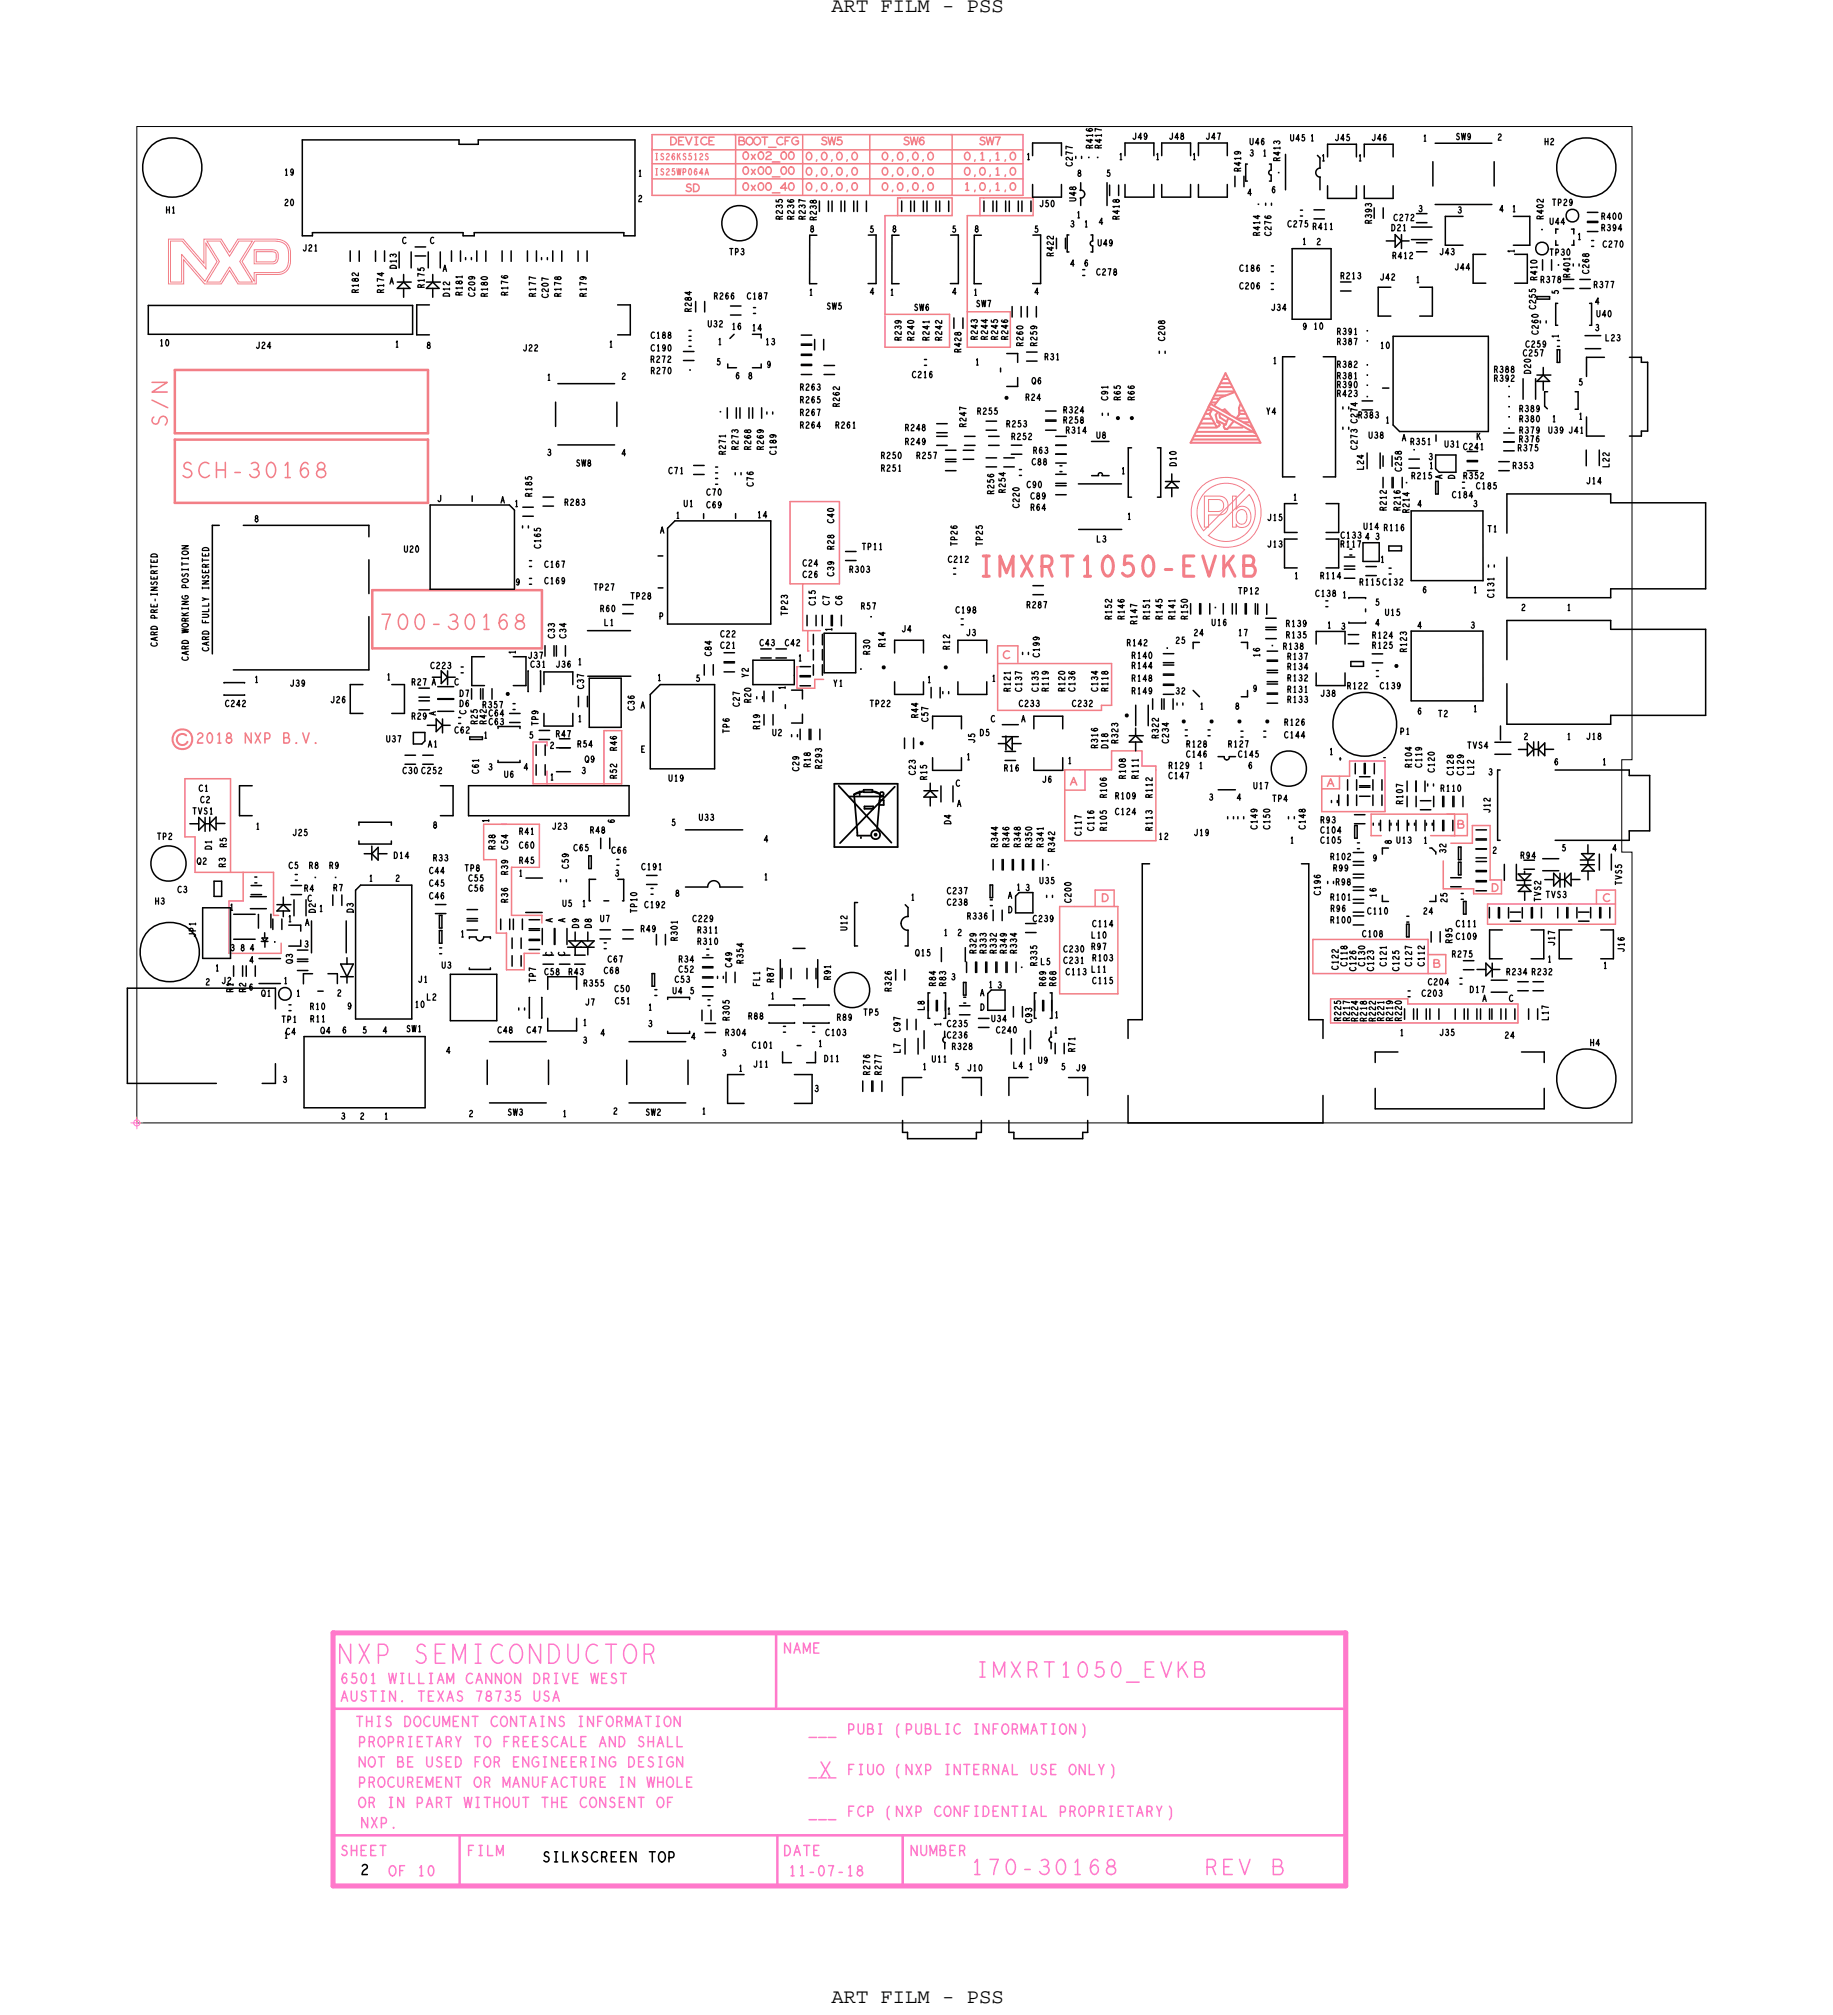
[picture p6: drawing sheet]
<svg xmlns="http://www.w3.org/2000/svg" width="184mm" height="202mm" viewBox="0 0 184 202" stroke-linecap="round" stroke-linejoin="round" font-family="sans-serif">
<defs><g id="words">
<g font-size="2.1">
<text x="83.4" y="1.2">ART FILM - PSS</text>
<text x="83.4" y="201">ART FILM - PSS</text>
</g>
<text font-size="1.5" fill="#ff79cb" x="120.9" y="188.1">REV</text>
<g font-size="1" fill="#ff79cb">
<text x="53.7" y="169">DRIVE</text>
<text x="47.7" y="177.3">FOR</text>
<text x="50.6" y="175.3">FREESCALE</text>
<text x="81.2" y="178.1">___</text>
<text x="81.2" y="174">___</text>
<text x="54.5" y="181.4">THE</text>
<text x="81.2" y="182.3">___</text>
<text x="34.2" y="186.2">SHEET</text>
<text x="79.1" y="188.3">11-07-18</text>
</g>
<g font-size=".8" fill="#f27f86">
<text x="96.7" y="16.1">0,1,1,0</text>
<text x="96.7" y="19.1">1,0,1,0</text>
<text x="107.3" y="78.8">A</text>
<text x="133.1" y="78.9">A</text>
</g>
<g font-size=".6">
<text x="64" y="17.7">1</text>
<text x="103" y="16">1</text>
<text x="112.3" y="16">1</text>
<text x="115.9" y="16">1</text>
<text x="119.6" y="16">1</text>
<text x="125.4" y="15.7">3</text>
<text x="126.7" y="15.7">1</text>
<text x="128.4" y="16.2" transform="rotate(-90 128.4 16.2)">R413</text>
<text x="131.5" y="14.1">1</text>
<text x="132.6" y="16.2">1</text>
<text x="136.3" y="16.2">1</text>
<text x="142.8" y="14.2">1</text>
<text x="16.6" y="21.4">H1</text>
<text x="107.4" y="22.8">3</text>
<text x="108" y="21.9">1</text>
<text x="108.8" y="22.8">1</text>
<text x="131.7" y="23">R411</text>
<text x="137.6" y="22.5" transform="rotate(-90 137.6 22.5)">R393</text>
<text x="142.3" y="21.3">3</text>
<text x="146.2" y="21.4">3</text>
<text x="151.7" y="21.3">1</text>
<text x="39.1" y="28.5">A</text>
<text x="39.8" y="27" transform="rotate(-90 39.8 27)">D13</text>
<text x="44.4" y="27.2">A</text>
<text x="46.4" y="29.7" transform="rotate(-90 46.4 29.7)">R181</text>
<text x="81.2" y="29.6">1</text>
<text x="89.3" y="29.6">1</text>
<text x="97.7" y="29.6">1</text>
<text x="130.7" y="24.5">1</text>
<text x="134.5" y="28">R213</text>
<text x="142" y="28.4">1</text>
<text x="151.9" y="25.4" transform="rotate(-90 151.9 25.4)">1</text>
<text x="158.3" y="24.1">1</text>
<text x="39.6" y="34.8">1</text>
<text x="61.1" y="34.8">1</text>
<text x="72" y="34.6">1</text>
<text x="76.8" y="34.6">13</text>
<text x="134.1" y="33.6">R391</text>
<text x="156.3" y="33.9" transform="rotate(-90 156.3 33.9)">1</text>
<text x="160" y="33.2">3</text>
<text x="54.9" y="38.2">1</text>
<text x="97.9" y="36.6">1</text>
<text x="104.8" y="36.1">R31</text>
<text x="127.7" y="36.5">1</text>
<text x="134.1" y="38">R381</text>
<text x="136.3" y="42">R383</text>
<text x="54.9" y="45.7">3</text>
<text x="103.6" y="45.5">R63</text>
<text x="106.9" y="43.5">R314</text>
<text x="112.5" y="47.6">1</text>
<text x="139" y="42.5">1</text>
<text x="140.7" y="44.2">A</text>
<text x="141.5" y="44.6">R351</text>
<text x="143.3" y="46.1">3</text>
<text x="143.4" y="47">1</text>
<text x="144.9" y="44.9">U31</text>
<text x="148.1" y="44.1">K</text>
<text x="151.8" y="47">R353</text>
<text x="155.7" y="42.3">1</text>
<text x="158.4" y="42.1">1</text>
<text x="50.2" y="50.5">A</text>
<text x="51.6" y="50.9">1</text>
<text x="66.2" y="53.5">A</text>
<text x="67.8" y="52">1</text>
<text x="113.1" y="52.1">1</text>
<text x="129.7" y="50.2">1</text>
<text x="138.8" y="53.3">R116</text>
<text x="144.7" y="48.1" transform="rotate(-90 144.7 48.1)">A</text>
<text x="147.8" y="50.9">3</text>
<text x="85.2" y="57.5">R303</text>
<text x="127.1" y="54.9">J13</text>
<text x="129.9" y="58.1">1</text>
<text x="132.4" y="58.1">R114</text>
<text x="134.5" y="54.9">R117</text>
<text x="134.5" y="54">C133</text>
<text x="136.4" y="58.7">R115 C132</text>
<text x="138" y="54.2">3</text>
<text x="138.5" y="56.5">1</text>
<text x="147.8" y="59.5">1</text>
<text x="149.9" y="60" transform="rotate(-90 149.9 60)">C131</text>
<text x="51.7" y="65.7" transform="rotate(-90 51.7 65.7)">1</text>
<text x="55.6" y="64.1" transform="rotate(-90 55.6 64.1)">C33</text>
<text x="83.4" y="63.4" transform="rotate(-90 83.4 63.4)">1</text>
<text x="87.3" y="65.7" transform="rotate(-90 87.3 65.7)">R30</text>
<text x="88.8" y="64.9" transform="rotate(-90 88.8 64.9)">R14</text>
<text x="95.3" y="65.2" transform="rotate(-90 95.3 65.2)">R12</text>
<text x="115.3" y="62.2" transform="rotate(-90 115.3 62.2)">R151</text>
<text x="117.9" y="62.2" transform="rotate(-90 117.9 62.2)">R141</text>
<text x="128.7" y="65.2">R138</text>
<text x="129" y="62.9">R139</text>
<text x="129" y="64">R135</text>
<text x="133.2" y="63">1</text>
<text x="134.6" y="63.2">3</text>
<text x="134.7" y="60">1</text>
<text x="141.1" y="65.5" transform="rotate(-90 141.1 65.5)">R123</text>
<text x="147.5" y="63.1">3</text>
<text x="157.2" y="61.3">1</text>
<text x="25.5" y="68.5">1</text>
<text x="38.8" y="68.2">1</text>
<text x="43.3" y="68.8">A</text>
<text x="43.7" y="71.8" transform="rotate(-90 43.7 71.8)">A</text>
<text x="53.2" y="67">C31</text>
<text x="58" y="66.7">1</text>
<text x="64.3" y="71.1">A</text>
<text x="66" y="68.3">1</text>
<text x="78.8" y="69.2" transform="rotate(-90 78.8 69.2)">1</text>
<text x="80.1" y="66.3">1</text>
<text x="93" y="68.5">1</text>
<text x="99.5" y="68.4">1</text>
<text x="101.4" y="69.4" transform="rotate(-90 101.4 69.4)">R121</text>
<text x="105.2" y="69.4" transform="rotate(-90 105.2 69.4)">R119</text>
<text x="111.1" y="69.4" transform="rotate(-90 111.1 69.4)">R118</text>
<text x="120.4" y="71.2">1</text>
<text x="129.1" y="67.2">R134</text>
<text x="129.1" y="70.5">R133</text>
<text x="129.1" y="66.2">R137</text>
<text x="129.1" y="68.4">R132</text>
<text x="129.1" y="69.5">R131</text>
<text x="147.8" y="71.4">1</text>
<text x="42.9" y="75">A1</text>
<text x="48.5" y="74.1">1</text>
<text x="49" y="77.3">3</text>
<text x="58" y="72.4">1</text>
<text x="58.4" y="77.6">3</text>
<text x="64.3" y="75.5">E</text>
<text x="76.2" y="73.2" transform="rotate(-90 76.2 73.2)">R19</text>
<text x="81.3" y="77" transform="rotate(-90 81.3 77)">R18</text>
<text x="97" y="76.3">1</text>
<text x="100.7" y="77.4">R16</text>
<text x="102.5" y="72.5">A</text>
<text x="107.1" y="76.6">1</text>
<text x="110.1" y="75.1" transform="rotate(-90 110.1 75.1)">R316</text>
<text x="112.2" y="74.6" transform="rotate(-90 112.2 74.6)">R323</text>
<text x="120.3" y="77.1">1</text>
<text x="133.4" y="75.7">1</text>
<text x="134.2" y="76.4">+</text>
<text x="138.7" y="76.3">-</text>
<text x="149.3" y="77.8">3</text>
<text x="157.2" y="74.2">1</text>
<text x="160.8" y="76.8">1</text>
<text x="25.7" y="83.2">1</text>
<text x="49" y="82.6" transform="rotate(-90 49 82.6)">1</text>
<text x="52.1" y="83.7">R41</text>
<text x="55.2" y="78.3">1</text>
<text x="70.1" y="82.3">U33</text>
<text x="93" y="78.3" transform="rotate(-90 93 78.3)">R15</text>
<text x="96" y="80.9">A</text>
<text x="114.2" y="78.2" transform="rotate(-90 114.2 78.2)">R111</text>
<text x="115.6" y="83.4" transform="rotate(-90 115.6 83.4)">R113</text>
<text x="115.6" y="80.1" transform="rotate(-90 115.6 80.1)">R112</text>
<text x="121.3" y="80.3">3</text>
<text x="132.5" y="82.6">R93</text>
<text x="144.5" y="79.4">R110</text>
<text x="22.6" y="87" transform="rotate(-90 22.6 87)">R3</text>
<text x="37" y="88.5">1</text>
<text x="43.4" y="86.4">R33</text>
<text x="49.7" y="85.3" transform="rotate(-90 49.7 85.3)">R38</text>
<text x="50.9" y="87.8" transform="rotate(-90 50.9 87.8)">R39</text>
<text x="52" y="87.9">1</text>
<text x="61.7" y="87.9">3</text>
<text x="76.6" y="88.3">1</text>
<text x="102" y="89.3">1</text>
<text x="102.9" y="89.4">3</text>
<text x="104.7" y="85" transform="rotate(-90 104.7 85)">R341</text>
<text x="129.4" y="84.6">1</text>
<text x="140.1" y="84.6">U13</text>
<text x="142.8" y="84.6">1</text>
<text x="15.6" y="90.8">H3</text>
<text x="23" y="91.4">1</text>
<text x="23.1" y="95.4">3</text>
<text x="28.9" y="92.5">1</text>
<text x="30.5" y="95.1">3</text>
<text x="30.6" y="92.9">A</text>
<text x="32" y="91.5">1</text>
<text x="46.2" y="94">1</text>
<text x="50.9" y="90.6" transform="rotate(-90 50.9 90.6)">R36</text>
<text x="55.4" y="92.6" transform="rotate(-90 55.4 92.6)">A</text>
<text x="56.7" y="92.6" transform="rotate(-90 56.7 92.6)">A</text>
<text x="58.4" y="91">1</text>
<text x="68" y="94.4" transform="rotate(-90 68 94.4)">R301</text>
<text x="70" y="93.6">R311</text>
<text x="70" y="94.8">R310</text>
<text x="91.4" y="90.4">1</text>
<text x="91.8" y="95.9">Q15</text>
<text x="94.7" y="93.9">1</text>
<text x="97" y="92.3">R336</text>
<text x="98.9" y="95.7" transform="rotate(-90 98.9 95.7)">R333</text>
<text x="100" y="95.7" transform="rotate(-90 100 95.7)">R332</text>
<text x="101.1" y="90.2">A</text>
<text x="102" y="95.7" transform="rotate(-90 102 95.7)">R334</text>
<text x="133.5" y="90.3">R101</text>
<text x="146.1" y="93">C111</text>
<text x="21.6" y="97.5">1</text>
<text x="23.4" y="99.6" transform="rotate(-90 23.4 99.6)">R1</text>
<text x="26.2" y="100">Q1</text>
<text x="28.5" y="98.7">1</text>
<text x="29.3" y="96.7" transform="rotate(-90 29.3 96.7)">Q3</text>
<text x="29.7" y="100">1</text>
<text x="31.1" y="101.3">R10</text>
<text x="57" y="97.8">R43</text>
<text x="65" y="101.4">1</text>
<text x="68.1" y="96.6">R34</text>
<text x="76.2" y="99" transform="rotate(-90 76.2 99)">FL1</text>
<text x="77.3" y="100.3">1</text>
<text x="83.3" y="98.3" transform="rotate(-90 83.3 98.3)">R91</text>
<text x="94.9" y="99" transform="rotate(-90 94.9 99)">R83</text>
<text x="95" y="101.8">1</text>
<text x="95.4" y="98.3">3</text>
<text x="98.3" y="99.9">A</text>
<text x="99.2" y="99.1">1</text>
<text x="100.1" y="99.2">3</text>
<text x="104" y="97" transform="rotate(-90 104 97)">R335</text>
<text x="106.9" y="97.8">C113</text>
<text x="109.5" y="97.6">L11</text>
<text x="109.6" y="96.4">R103</text>
<text x="148.7" y="100.5">A</text>
<text x="155.3" y="96.6">1</text>
<text x="160.8" y="97.2">1</text>
<text x="28.5" y="104.2">1</text>
<text x="31.1" y="102.6">R11</text>
<text x="58.5" y="102.9">1</text>
<text x="58.5" y="104.7">3</text>
<text x="65" y="103">3</text>
<text x="72.5" y="106">3</text>
<text x="74.1" y="107.5">1</text>
<text x="75.6" y="107.1">J11</text>
<text x="82.1" y="105">1</text>
<text x="82.7" y="106.6">D11</text>
<text x="92.6" y="107.4">1</text>
<text x="93.5" y="106.6">U11</text>
<text x="94.4" y="103" transform="rotate(-90 94.4 103)">1</text>
<text x="103.2" y="107.4">1</text>
<text x="105.7" y="103.7">1</text>
<text x="105.8" y="102.2">1</text>
<text x="107.8" y="105.6" transform="rotate(-90 107.8 105.6)">R71</text>
<text x="140.4" y="103.9">1</text>
<text x="28.4" y="108.6">3</text>
<text x="34.2" y="112.3">3</text>
<text x="38.5" y="112.3">1</text>
<text x="56.4" y="112.1">1</text>
<text x="70.4" y="111.8">1</text>
<text x="81.7" y="109.6">3</text>
</g>
</g></defs>
<!-- layer: Board Outline -->
<g fill="none" stroke="#f27f86" stroke-width=".1">
<path d="M16.9 24h1.5l2.1 2.4v-2.4h1.7l.8 1.3 .9-1.3h3.8a1.33 1.33 0 0 1 1.4 1.3v1a1.27 1.27 0 0 1-1.1 1.2h-2.3v1h-1.8l-.9-1.3-.8 1.3h-1.7l-2.1-2.4v2.4h-1.5zM17.1 24.2h1.2l2.4 2.8v-2.6l1.1 1.9-1.2 1.9-2.4-2.7v2.8h-1.1zM20.8 24.2h1.3l.9 1.5 1-1.5h1.3l-1.3 2 1.3 2.1h-1.3l-1-1.5-.9 1.5h-1.3l1.2-2zM25.5 25.1h2a.47 .47 0 0 1 .4 .4v.6l-.3 .3-2.1 .1zM25.5 24.2h2.1a1.19 1.19 0 0 1 1.4 1.3v.6a1.11 1.11 0 0 1-1.1 1.3h-2.4v.8l-1.2-1.9zM25.7 25.3h1.9l.1 .2v.6l-.3 .2h-1.7zM120.5 48.9a3.5 3.5 0 0 1 3.7-.8 3.5 3.5 0 0 1 2.3 2.9 3.5 3.5 0 0 1-4.5 3.8 3.6 3.6 0 0 1-1.5-5.9zM120.8 49.8h1.5a.95 .95 0 0 1 .9 .9 .95 .95 0 0 1-.9 1h-1.1v1.2h-.4zM120.9 49.4a2.92 2.92 0 0 1 4-.2l-4.2 4.1a2.92 2.92 0 0 1 .2-3.9zM121.2 50.1h1a.6 .6 0 0 1 .6 .6 .6 .6 0 0 1-.6 .6h-1zM123.7 49.8h.3v1.3a.87 .87 0 0 1 1.1-.2 .87 .87 0 0 1 .4 1 .86 .86 0 0 1-.5 .9 .86 .86 0 0 1-1-.1v.2h-.3zM124.2 51.3a.56 .56 0 0 1 .7-.1 .56 .56 0 0 1 .2 .7 .55 .55 0 0 1-.5 .7 .55 .55 0 0 1-.6-.6v-.4z"/>
<path d="M125.3 49.6a2.92 2.92 0 0 1-.2 3.9 2.92 2.92 0 0 1-3.9 .2z"/>
</g>
<path d="M13.7 12.7h150v63.6h-1v9.2h1v27.2h-150z" fill="none" stroke="#000" stroke-width=".1"/>
<g fill="none" stroke="#f27f86" stroke-width=".15">
<path d="M65.4 15h37.2zM65.4 18h37.2zM65.4 16.4h37.2zM65.4 13.5h37.2zM65.4 14.9v.1zM65.4 13.5v6.1zM65.4 19.6h37.2zM73.7 13.5h.1zM73.8 13.5v6.1zM80.5 13.5v6.1zM87.3 13.5v6.1zM90.1 19.9h.2z"/>
<path d="M90.1 19.9v1.7zM90.3 19.9h5.2zM95.4 13.5h.1zM95.5 13.5v6.1zM95.5 19.9v1.7zM98.3 19.9h.4zM98.3 19.9v1.7zM98.7 19.9h4.9zM102.6 13.5v6.1zM103.6 19.9v1.7zM88.8 31.7v3.1zM88.8 34.8h6.5z"/>
<path d="M88.8 31.5h6.5zM88.8 21.6v9.9zM88.8 21.6h1.3zM90.1 21.6h5.4zM95.3 31.5v3.3zM97 34.8h4.4zM97 21.6h1.3zM97 31.3v3.5zM97 31.3h4.4zM97 21.6v9.7zM98.3 21.6h5.3zM101.4 31.3v3.5z"/>
<path d="M79.3 50.3h4.9zM79.3 50.3v8.3zM79.3 58.6h1.2zM80.5 58.6v4.7zM80.5 58.6h3.7zM84.2 50.3v8.3zM18.6 78.2h4.5zM18.6 78.2v5.8zM23.1 78.2v9.4zM53.5 74.5h1.4zM53.5 74.5v4.2zM53.5 78.7h7.1z"/>
<path d="M54.9 77.4v1.3zM54.9 74.5v.4zM60.6 73.3h.2zM60.6 73.3v5.4zM60.6 78.7h1.8zM60.8 73.3h1.6zM62.4 73.3v5.4zM80 69.1h1.7zM80 66.9v2.2zM80 66.9h.1zM80.5 63.3h.5zM81 63.3h1.3z"/>
<path d="M81 63.3v2zM81 65.3h.2zM81.7 68.2h.9zM81.7 68.2v.9zM100.1 64.8h2zM100.1 64.8v6.5zM100.1 66.6h11.4zM100.1 71.3h10.4zM102.1 64.8v1.7zM106.8 79.3h2zM106.8 77.3h1.5zM106.8 77.3v7.1z"/>
<path d="M108.3 77.3h3.2zM108.8 77.3v2zM110.5 70.8h1zM110.5 70.8v.5zM111.5 75.4h3.1zM111.5 75.4v1.9zM111.5 66.6v4.2zM114.6 76.9h1.4zM114.6 75.4v1.5zM116 76.9v.4zM116 77.3v7.1zM132.6 77.9v3.6z"/>
<path d="M132.6 79.2h1.8zM132.6 77.9h2.8zM134.4 77.9v1.3zM135.4 76.4h3.5zM135.4 76.4v1.5zM138.9 76.4v5.1zM18.6 84h1zM19.6 84v3.6zM19.6 87.6h4.8zM23 90.4h1.4zM23 90.4v5.3zM23 95.7h5.2z"/>
<path d="M24.4 87.6h3zM24.4 87.6v2.8zM27.4 91.9h.6zM27.4 87.6v4.3zM28.2 94.7v1zM48.5 82.7h2.3zM48.5 82.7v3.6zM48.5 86.3h1.3zM49.8 93.6h1zM49.8 86.3v7.3zM50.3 82.7h3.8zM50.8 93.6v3.7z"/>
<path d="M50.8 97.3h1.8zM51.3 87h2.8zM51.3 91.9h3.1zM51.3 87v4.9zM52.6 95.7h1.5zM52.6 95.7v1.6zM54.1 82.7v4.3zM54.4 91.9v.7zM106.3 99.7h5.9zM106.3 91h1.5zM106.3 91v8.7zM106.8 84.4h9.2z"/>
<path d="M107.8 91h4.4zM109.9 89.3h1.9zM109.9 89.3v1.7zM111.8 89.3v1.7zM112.2 91v8.7zM131.7 94.3h11.6zM131.7 97.7h.1zM131.7 94.3v3.4zM131.8 97.7h11.5zM132.6 81.5h6.3zM137.6 81.7h8.3zM137.6 83.9h1z"/>
<path d="M137.6 81.7v2.2zM143.3 97.7h1.7zM143.3 94.3v3.4zM143.3 95.8h1.7zM143.5 83.9h2.4zM144.8 89.2h3zM144.8 86.4v2.8zM145 95.8v1.9zM145.2 81.7h2zM145.6 83.9h1.6zM145.6 84.6h2.1zM145.9 81.7v2.2z"/>
<path d="M147.2 81.7v2.2zM147.7 82.9h1.8zM147.7 82.9v1.7zM147.8 89.7h2.8zM147.8 89.2v.5zM149.2 92.8h12.9zM149.2 90.7h8.4zM149.2 90.7v2.1zM149.5 88.3h1.1zM149.5 82.9v5.4zM150.6 88.3v1.4zM157.4 90.7h4.7z"/>
<path d="M160.2 89.3h1.9zM160.2 89.3v1.4zM162.1 89.3v1.4zM162.1 90.7v2.1zM133.5 100.3v2.4zM133.5 102.7h18.8zM133.5 100.3h7.7zM141.2 100.8h11.1zM141.2 100.3v.5zM152.3 100.8v1.9z"/>
</g>
<g fill="none" stroke="#f27f86" stroke-width=".2">
<path d="M121.9 39.7h1zM122.1 39.3h1.6zM122.3 38.8h1.3zM122.4 39.9l-.5 .8zM122.4 39.9l1.4-.5zM122.5 38.5h.9zM122.7 38h.5zM122.9 37.5l-3.5 6.9zM122.9 37.5l3.6 6.9zM119.4 44.4h7.1zM119.6 44.1h6.6zM119.8 43.8h6.2z"/>
<path d="M120.1 43.3h5.5zM120.3 42.9h1.8zM120.5 42.5h1.3zM120.7 42h.8zM121 41.5h.3zM121.2 41.2h.2zM121.2 40.8l4.7 2.7zM121.4 41.5v.1zM121.4 41.6l.6 1.2zM121.4 40.5l4.2 2.4zM121.4 40.5l-.2 .3zM121.5 40.4h.5z"/>
<path d="M121.6 41.1l-.2 .4zM121.7 40h.6zM122 41.6l.1 .8zM122 42.8h.1zM122.1 42.8h.2zM122.1 42.4l.2 .1zM122.2 42.2l.7 .4zM122.2 41.4l-.2 .2zM122.3 42.5l.1 .1zM122.3 41.6l.1 .3zM122.4 42.6l-.1 .2zM122.4 41.9l.6 .4z"/>
<path d="M122.6 41.2l.3-.1zM122.8 42.8v.1zM122.8 42.7v.1zM122.8 42.7l.1-.1zM122.8 42.9l.1 .1zM122.9 42.6h.1zM122.9 41.1l.5 .5zM122.9 43l.2 .1zM123.2 42l-.2 .6zM123.3 42.9h1.3zM123.8 42.3l-.7 .8zM124.2 42h.9z"/>
<path d="M124.3 41.6l-.3 .4zM124.3 41v.4zM124.3 41.4v.2zM124.4 41.5h.6zM124.4 41.2h.4zM124.4 40.6l-.1 .4zM124.8 42.4h.5zM125.6 42.9l.3 .6zM18.7 73.8l-.3-.1h-.4l-.2 .3v.3l.1 .3 .4 .2 .3-.1 .2-.3"/>
<circle cx="18.3" cy="74.2" r="1"/>
</g>
<path d="M17.5 37.1h25.4zM17.5 37.1v6.4zM42.9 37.1v6.4zM17.5 44.1h25.4zM17.5 43.5h25.4zM17.5 44.1v6.4zM17.5 50.5h25.4zM37.3 59.2h17.1zM37.3 59.2v5.9zM42.9 44.1v6.4zM54.4 59.2v5.9zM37.3 65.1h17.1z" fill="none" stroke="#f27f86" stroke-width=".25"/>
<!-- layer: Components -->
<g fill="none" stroke="#000" stroke-width=".15">
<path d="M30.3 14h15.8zM30.3 14v9.7zM46.1 14v.5zM46.1 14.5h1.9zM48 14v.5zM48 14h15.7zM63.7 14v9.7zM103.6 14.4h2.9zM103.6 14.4v1.2zM103.6 18.5v1.3zM103.6 19.8h2.9zM106.5 14.4v1.2z"/>
<path d="M106.5 18.5v1.3zM107.9 15.7v.2zM108.3 19.1l.4 .1 .1 .3-.1 .3-.3 .1M108.4 19.9v.7zM108.4 18.3v.8zM108.5 15.7v.2zM111.1 18.3v2.3zM111.3 18.6v1zM112.2 18.6v1zM112.9 19.8h2.9zM112.9 14.4h2.9zM112.9 14.4v1.2z"/>
<path d="M112.9 18.5v1.3zM115.8 14.4v1.2zM115.8 18.5v1.3zM116.5 14.4h2.9zM116.5 14.4v1.2zM116.5 18.5v1.3zM116.5 19.8h2.9zM119.4 14.4v1.2zM119.4 18.5v1.3zM120.2 14.4h2.9zM120.2 14.4v1.2zM120.2 18.5v1.3z"/>
<path d="M120.2 19.8h2.9zM123.1 14.4v1.2zM123.1 18.5v1.3zM123.9 17.7v1zM124.8 17.7v1zM125 18.2h.1zM125 16.5h.1zM125 16.5v1.7zM127.4 16.5h.1zM127.4 18.2h.1zM127.5 16.5v.6zM127.5 17.1h-.1l-.1 .2v.2l.2 .1"/>
<path d="M127.5 17.6v.6zM129 15.5v3.6zM132.2 15.6l.2 .2zM132.4 17.8v1.3zM132.4 15.8v1.1zM132.5 16.9l-.4 .1-.1 .3 .1 .3 .4 .2M133.2 14.5h2.9zM133.2 14.5v1.2zM133.2 18.6v1.3zM133.2 19.9h2.9zM136.1 14.5v1.2zM136.1 18.6v1.3z"/>
<path d="M136.9 14.5h2.9zM136.9 14.5v1.2zM136.9 18.6v1.3zM136.9 19.9h2.9zM139.8 14.5v1.2zM139.8 18.6v1.3zM143.7 16.2v2.5zM144 14.4h5.7zM149.9 16.2v2.5zM14.9 30.7h26.5zM14.9 33.6h26.5zM14.9 30.7v2.9z"/>
<path d="M30.3 23.7h1zM31.3 23.3h15.2zM31.3 23.3v.4zM35.1 25.2v1zM36 25.2v1zM37.7 25.2v1zM38.6 25.2v1zM39.9 28.3h1.4zM39.9 28.9h1.2zM40 25.3v1.6zM40.5 28.9v.9zM40.5 27.5v.8z"/>
<path d="M40.5 28.3l-.6 .6zM40.5 28.3l.6 .6zM41.2 25.3v1.6zM41.4 30.7v2.9zM41.7 25.7h1zM41.7 24.8h1zM41.8 30.6h1.3zM41.8 33.6h1.3zM41.8 30.6v3zM42.8 28.3h1.4zM42.8 28.9h1.2zM43 25.3v1.6z"/>
<path d="M43.4 28.9v.9zM43.4 27.5v.8zM43.4 28.3l-.6 .6zM43.4 28.3l.6 .6zM44.2 25.3v1.6zM45.3 25.2v1zM46.2 25.2v1zM46.5 23.7h1.1zM46.5 23.3v.4zM46.7 25.9v.2zM47.3 25.9v.2zM47.6 23.3h15z"/>
<path d="M47.6 23.3v.4zM47.8 25.2v1zM48.7 25.2v1zM50.4 25.2v1zM51.3 25.2v1zM52.9 25.2v1zM53.8 25.2v1zM54.3 25.9v.2zM54.9 25.9v.2zM55.5 25.2v1zM56 38.5h5.7zM56.4 25.2v1z"/>
<path d="M58 25.2v1zM58.9 25.2v1zM62 30.6h1.2zM62 33.6h1.2zM62.6 23.7h1.1zM62.6 23.3v.4zM63.2 30.6v3zM68.6 36.2h1zM68.6 35.3h1zM69.1 34.2h.2zM69.1 33.2h.2zM69.1 34.8h.2z"/>
<path d="M69.1 33.7h.2zM69.8 30.3v1zM70.7 30.3v1zM73 36.9h.9zM73 36.5v.4zM73.3 31.6h1zM73.3 30.7h1zM73.6 33.6l-.4 .4zM75.5 36.9h.9zM75.5 33.6h.9zM75.6 31.5h.2zM75.6 30.9h.2z"/>
<path d="M76.4 36.5v.4zM76.4 33.6v.3zM80.4 35.7h1zM80.4 36.6h1zM80.4 36.7h1zM80.4 37.6h1zM80.4 33.6h1zM80.4 34.5h1zM80.4 35.6h1zM80.4 34.6h1zM81.2 28.5h.7zM81.2 23.6h.7z"/>
<path d="M81.2 23.6v4.9zM81.7 34.1v1zM82.2 20.2v1zM82.6 34.1v1zM82.7 37.6h1zM82.7 36.7h1zM83.1 20.2v1zM83.5 20.2v1zM84.4 20.2v1zM84.7 20.2v1zM85.6 20.2v1zM86 20.2v1z"/>
<path d="M86.9 20.2v1zM87.1 28.5h.8zM87.1 23.6h.8zM87.9 23.6v4.9zM89.5 28.5h.7zM89.5 23.6h.7zM89.5 23.6v4.9zM90.5 20.2v1zM91.4 20.2v1zM91.7 20.2v1zM92.6 20.2v1zM92.7 36.7h.2z"/>
<path d="M92.7 36.1h.2zM93 20.2v1zM93.9 20.2v1zM94.3 20.2v1zM95.2 20.2v1zM95.3 28.5h.8zM95.4 23.6h.7zM95.7 31.9v1.1zM96.1 23.6v4.9zM96.6 31.9v1.1zM97.7 28.5h.8zM97.7 23.6v4.9z"/>
<path d="M97.7 23.6h.8zM98.7 20.2v1zM99.6 20.2v1zM100 20.2v1zM100.4 36.9v.4zM100.9 39.9l.1-.1 .1 .1v.1l-.1 .1-.1-.1zM100.9 20.2v1zM101 35.5h1.1zM101 38.8h1.1zM101.3 20.2v1zM101.5 30.8v1zM102.1 35.5v.9z"/>
<path d="M102.1 37.9v.9zM102.2 20.2v1zM102.4 30.8v1zM102.5 20.2v1zM103 35.3h1zM103 36.2h1zM103.1 30.8v1zM103.4 20.2v1zM103.6 28.5h.8zM103.6 23.6h.8zM104 30.8v1zM104.4 23.6v4.9z"/>
<path d="M106 23.9v1.1zM106.9 23.9v1.1zM107.1 25.3h.1zM107.1 23.6h.1zM107.1 23.6v1.7zM108.6 27.6h.2zM108.6 27.1h.2zM109.4 23.6h.2zM109.4 25.3h.2zM109.6 23.6v.6zM109.6 24.2l-.2 .1v.1v.2l.2 .1M109.6 24.7v.6z"/>
<path d="M116.3 35.3v.2zM116.9 35.3v.2zM127 20.4v.2zM127.5 29h.2zM127.5 27.3h.2zM127.5 28.5h.2zM127.5 26.7h.2zM127.6 20.4v.2zM128.7 35.8v12.1zM128.7 35.8h1.2zM129.6 25h3.9zM129.6 32h3.9z"/>
<path d="M129.6 25v7zM130.5 21.7h.2zM130.5 21.1h.2zM131.8 21.1h1.1zM131.8 22h1.1zM132.8 35.8h1.2zM133.5 25v7zM134 35.8v12.1zM134.5 29.2h1zM134.5 28.3h1zM137.9 20.9v1zM138.3 31.7h1.2z"/>
<path d="M138.3 28.8h1.2zM138.3 28.8v2.9zM138.7 38.9h.6zM138.8 20.9v1zM139.1 24.2h.9zM139.8 33.8h9.5zM139.8 33.8v8.9zM140 24.8l.6-.6zM140 23.5v1.3zM140 23.5l.6 .7zM140.6 24.2h.8zM140.6 23.5v1.4z"/>
<path d="M141.6 24h2.1zM141.6 22.8h2.1zM142.1 25.3h1.1zM142.1 24.4h1.1zM142.1 22.3h1.1zM142.1 21.4h1.1zM142.4 28.8h1.3zM142.4 31.7h1.3zM143.7 28.8v2.9zM144 20.5h5.7zM145 24.6h1.8zM145 21.7v2.9z"/>
<path d="M145 21.7h1.8zM147.8 28.4h1.3zM147.8 25.5h1.3zM147.8 25.5v2.9zM149.3 33.8v9.5zM151.8 21.7h1.7zM151.8 24.6h1.7zM152 25.5h1.2zM152 28.4h1.2zM152.8 38v2.1zM153.2 25.5v2.9zM153.5 21.7v2.9z"/>
<path d="M154.1 38v2.1zM154.2 29.8h1.3zM154.2 38.3l.6-.7zM154.2 37.6h1.4zM154.2 38.3h1.3zM154.2 29.8v.2zM154.2 30h1.3zM154.5 32.2v.2zM154.8 26.1v1zM154.8 37.6l.7 .7zM154.8 36.9v.7zM154.8 38.3v.9z"/>
<path d="M155 39.3h.3zM155 39.3v1.5zM155.1 32.2v.2zM155.5 29.8v.2zM155.7 26.1v1zM156.1 30.4h.2zM156.1 30.4v2.2zM156.1 32.6h.2zM156.1 24.6h.2zM156.1 24.1v.5zM156.1 24.6h.1M156.1 23h.2z"/>
<path d="M156.1 23h.1M156.1 23v.4zM156.2 36.4h.3zM156.2 35.1v1.3zM156.2 35.1h.3zM156.2 34.8h.2zM156.2 34.2h.2zM156.5 35.1v1.3zM156.8 28h1.1zM156.8 29h1.1zM157.6 23h.3zM157.7 24.6h.2z"/>
<path d="M157.8 26.5v.2zM157.9 23v.5zM157.9 23h.1M157.9 24.6h.1M157.9 24.1v.5zM158 39.3h.3zM158.3 39.3v1.8zM158.4 26.5v.2zM158.5 28h1zM158.5 29h1zM159 33.7h1.6zM159 35h1.6z"/>
<path d="M159.2 35.9h1.8zM159.2 35.9v1.9zM159.3 22.2h1zM159.3 21.3h1zM159.3 23.2h1zM159.3 22.3h1zM159.5 30.4h.2zM159.5 32.6h.2zM159.7 30.4v2.2zM159.7 24.7h.2zM159.7 24.1h.2zM163.5 35.9h1.2z"/>
<path d="M164.7 36.4h.6zM164.7 35.9v.5zM165.3 36.4v6.9zM21.3 52.7h.7zM21.3 52.7v12.9zM24.4 52.7h12.6zM37 52.7v1.2zM37 56.2v3.4zM43.2 50.7h7.9zM43.2 59.1h8.4zM43.2 50.7v8.4zM47.4 49.8v.5z"/>
<path d="M51.1 50.7l.5 .5zM51.6 51.2v7.9zM52.4 52.8v.2zM52.5 51.8h1zM52.5 50.9h1zM53 52.8v.2zM53.1 58.1h.2zM53.1 56.3h.2zM53.1 58.6h.2zM53.1 56.9h.2zM54.5 50.8h1zM54.5 49.9h1z"/>
<path d="M55.7 40.4v2.4zM56 44.7h5.7zM61.9 40.4v2.4zM66 55.8h.5zM66 59h.5zM67 53l.7-.7zM67 53v9.6zM67.7 52.3h9.6zM69.6 47.6h1zM69.6 46.7h1zM70.6 51.6v.4zM71.8 46.9h.2z"/>
<path d="M71.8 48h.2zM71.8 47.5h.2zM71.8 48.6h.2zM73 40.9v1.1zM73.8 47.4v.3zM73.8 51.5v.5zM73.9 40.9v1.1zM74.2 40.9v1.1zM74.3 47.4v.3zM75.1 40.9v1.1zM75.5 40.9v1.1zM76.4 40.9v1.1z"/>
<path d="M76.9 41.4v.2zM77.3 52.3v10.3zM77.5 41.4v.2zM84.8 56.3h1.1zM84.8 55.4h1.1zM94 43.8h1zM94 44.7h1zM94 42.5h1zM94 43.4h1zM94.9 47.2h1zM94.9 46.3h1zM94.9 46.1h1z"/>
<path d="M94.9 45.2h1zM95.7 57h.2zM95.7 57.6h.2zM96.6 46.1h1.1zM96.6 45.2h1.1zM96.8 44.7h1zM96.8 43.8h1zM98.9 42.3h1.1zM98.9 43.2h1.1zM98.9 46.9h1.1zM98.9 46h1.1zM99.2 43.8h1z"/>
<path d="M99.2 44.7h1zM100.7 46.9h1.1zM100.7 46h1.1zM101.5 45.6h1zM101.5 44.7h1zM102.3 47.7h.2zM102.3 47.1h.2zM103.6 59.7h1.1zM103.6 58.8h1.1zM104.9 42.2h1zM104.9 41.3h1zM104.9 43.2h1z"/>
<path d="M104.9 42.3h1zM105.9 48.7h1.1zM105.9 49.7h1.1zM105.9 45.6h1.1zM105.9 44.7h1.1zM105.9 43.8h1.1zM105.9 48.5h1.1zM105.9 47.6h1.1zM105.9 46.5h1.1zM106.3 47.3h.2zM106.3 46.7h.2zM108.2 48.6h4.3z"/>
<path d="M108.2 53.1h4.3zM109.5 44.3h1.8zM109.5 47.7h.7zM110.2 47.7v-.2l.2-.1 .2 .1v.2M110.5 47.7h.8zM110.6 41.5v.2zM111.2 41.5v.2zM112 41.9l.2-.1 .1 .1v.1l-.1 .1-.2-.1zM113.2 44.9h.3zM113.2 49.9h.3zM113.2 44.9v5zM113.4 41.9l.1-.1 .2 .1v.1l-.2 .1-.1-.1z"/>
<path d="M116.1 49.9h.3zM116.1 44.9h.3zM116.4 44.9v5zM116.9 48.3h1.4zM116.9 49h1.3zM117.6 48.3l.6 .7zM117.6 49v.9zM117.6 47.6v.7zM117.6 48.3l-.7 .7zM128.7 47.9h1.2zM128.9 53.4h1.2zM128.9 57h1.2z"/>
<path d="M128.9 50.5h1.2zM128.9 50.5v2.9zM128.9 54.1h1.2zM128.9 54.1v2.9zM132.8 47.9h1.2zM133 50.5h1.3zM133 54.1h1.3zM133 53.4h1.3zM133 57h1.3zM134.3 50.5v2.9zM134.3 54.1v2.9zM134.7 40.8v.2z"/>
<path d="M134.7 42.9v.2zM134.9 56.8h1zM134.9 55.9h1zM134.9 58h1zM134.9 57.1h1zM135.3 40.8v.2zM135.3 42.9v.2zM135.3 60h1.7zM135.3 60v.1zM135.4 55.7h.2zM136.6 40.2h1.1zM136.6 41.1h1.1z"/>
<path d="M136.7 54.5h1.7zM136.7 54.5v1.8zM136.7 56.3h1.7zM137 60v.1zM137 57.8h1.1zM137 56.9h1.1zM137.2 45.5v1.5zM138.4 54.5v1.8zM138.5 45.5v1.5zM138.8 47.9v1.1zM138.8 45.8v1zM139.3 54.8h1.3z"/>
<path d="M139.3 54.8v.5zM139.3 55.3h1.3zM139.4 57.6h.2zM139.4 57h.2zM139.7 47.9v1.1zM139.7 45.8v1zM139.8 42.7l.6 .6zM139.8 47.9v1.1zM140.4 43.3h8.9zM140.6 54.8v.5zM140.7 47.9v1.1zM141.3 46.1h1.1z"/>
<path d="M141.3 47h1.1zM141.6 51.3h7.2zM141.6 51.3v7zM141.6 58.3h7.2zM144 45.7v1.3zM144 47l.4 .4zM144 45.7h2.1zM144 49.6h.3zM144 48.3v1.3zM144 48.3h.3zM144.1 43.7v.6zM144.3 48.3v1.3z"/>
<path d="M144.4 47.4h1.7zM146.1 45.7v1.7zM146.7 49h.2zM146.7 48.4h.2zM147.2 46.3h1zM147.2 47.2h1zM147.2 45.3h1zM147.2 46.2h1zM148.8 51.3v7zM149.3 56.7v.2zM149.9 56.7v.2zM150.4 47.2h1z"/>
<path d="M150.4 46.3h1zM150.9 43.5h1zM150.9 44.4h1zM150.9 45.2h1zM150.9 44.3h1zM151.2 60h10.4zM151.2 55.9v4.1zM151.2 49.6h10.4zM151.2 49.6v3.9zM155 40.8l.2 .2zM158 41.1h.3zM159.1 45.2v1.5z"/>
<path d="M159.2 41.8v2zM159.2 43.8h1.8zM160.4 45.2v1.5zM161.6 59.1v.9zM161.6 59.1h9.5zM161.6 50.5h9.5zM161.6 49.6v.9zM163.5 43.8h1.2zM164.7 43.3h.6zM164.7 43.3v.5zM171.1 50.5v8.6zM22.5 69.8h2z"/>
<path d="M22.5 68.5h2zM22.5 69.8h.1M22.5 68.5h.1M23.4 67.2h13.6zM24 78.9h1.3zM24 78.9v3zM24.5 69.7h.1M24.5 68.5h.1M35.1 68.7h1.3zM35.1 68.7v2.9zM35.1 71.6h1.3zM37 61.9v5.3z"/>
<path d="M39.3 68.7h1.3zM39.3 71.6h1.3zM40.6 68.7v2.9zM40.6 76.7h1.1zM40.6 75.8h1.1zM41.5 74.7h.8zM41.5 73.5v1.2zM41.5 73.5h1.1zM42 69.1h1.1zM42 70h1.1zM42 71.2h1.1zM42 70.3h1.1z"/>
<path d="M42.3 74.7l.3-.3zM42.4 75.8h1.1zM42.4 76.7h1.1zM42.6 73.5v.9zM42.9 72.8h.9zM43.4 68h.9zM43.8 72.2v1.2zM43.8 72.2l.6 .6zM43.9 70.1h1.6zM43.9 68.9h1.6zM43.9 71.4h1.6zM43.9 70.2h1.6z"/>
<path d="M44.2 78.9h1.3zM44.3 67.3v1.3zM44.3 67.3l.6 .7zM44.4 72.8l-.6 .6zM44.4 72.2v1.4zM44.4 72.8h.8zM44.9 68l-.6 .6zM44.9 67.3v1.4zM44.9 68h.8zM45.5 78.9v3zM46 72h.2zM46 72.6h.2z"/>
<path d="M46.3 66.9h.2zM46.3 67.5h.2zM47 78.9h16.1zM47 78.9v3zM47.1 74.2h1.3zM47.1 74v.2zM47.1 74h1.3zM47.3 69.1v1.1zM47.3 65.9h1.3zM47.3 65.9v2.9zM47.3 68.8h1.3zM48.2 69.1v1.1z"/>
<path d="M48.5 69.1v1.1zM49.4 69.1v1.1zM50 76.5h2.2zM50 72.9h2.2zM50 72.9v.2zM50 76.3v.2zM50.8 69.6l.1-.1 .2 .1v.1l-.2 .1-.1-.1zM51.1 71.6h1.1zM51.1 72.5h1.1zM51.5 71.2h.2zM51.5 70.6h.2zM51.5 65.9h1.3z"/>
<path d="M51.5 68.8h1.3zM52.2 72.9v.2zM52.2 76.3v.2zM52.8 65.9v2.9zM53 67.3h.1M53 69.4h.1M53 67.3v2.1zM53.8 76.8v1zM53.8 74.8v1zM54.1 73.3h1zM54.1 74.2h1zM54.2 69.4h.1"/>
<path d="M54.2 67.3h.1M54.2 67.3v2.1zM54.6 72.9h2.9zM54.6 67.4h2.9zM54.6 67.4v1.3zM54.6 71.6v1.3zM54.7 64.8v1.1zM54.7 76.8v1zM54.7 74.8v1zM55.6 64.8v1.1zM55.8 64.8v1.1zM55.8 75.1h1.4z"/>
<path d="M55.8 77.5h1.4zM56.1 74.1h1.1zM56.1 75.1h1.1zM56.7 64.8v1.1zM57.5 67.4v1.3zM57.5 71.6v1.3zM58 69.9v1zM58.9 69.9v1zM58.9 63.3h4.4zM59 67.9h4.3zM59.1 68.1h3.2zM59.1 73h3.2z"/>
<path d="M59.1 68.1v4.9zM62.3 68.1v4.9zM62.5 60.7h1zM62.5 61.6h1zM63.1 78.9v3zM65.2 77.2h6.5zM65.2 69.7v7.5zM66.2 68.7h5.5zM66.2 68.7l-1 1zM67 62.6h10.3zM70.7 66.7v1.1zM71.6 66.7v1.1z"/>
<path d="M71.7 68.7v8.5zM72.6 65.5h1.1zM72.6 66.4h1.1zM72.6 66.5h1.1zM72.6 67.4h1.1zM75.5 66.3h4.2zM75.5 66.3v2.4zM75.5 68.7h4.2zM75.9 69.9v.2zM76.3 66h1.1zM76.3 65.1h1.1zM76.5 69.9v.2z"/>
<path d="M76.6 69.4v1zM76.6 71.7v1.1zM77.6 69.4v1zM77.6 71.7v1.1zM77.8 65.1h1.1zM77.8 66h1.1zM78.8 70.7v.4zM79.4 72.6h1.1zM79.4 69.3h1.1zM79.4 73.7v.2zM79.7 66.3v1.5zM79.7 67.8v.9z"/>
<path d="M80 73.7v.2zM80.3 67.9h1zM80.3 68.8h1zM80.3 66.9h1zM80.3 67.8h1zM80.3 73.2v1zM80.5 69.3v.9zM80.5 71.7v.9zM81 61.8v1zM81.2 73.2v1zM81.3 73.2v1zM81.6 65.2v1z"/>
<path d="M81.6 63.7v1zM81.6 66.7v1.1zM81.9 61.8v1zM82.3 73.2v1zM82.5 61.8v1zM82.5 65.2v1zM82.5 63.7v1zM82.5 66.7v1.1zM82.7 63.6h3.1zM82.7 67.5h3.1zM82.7 63.6v3.9zM83.4 61.8v1z"/>
<path d="M83.5 61.8v1zM84.4 61.8v1zM85.8 63.6v3.9zM88.5 66.9h.2h.1v.1l-.1 .1-.2-.1zM89.7 69.7h2.9zM89.7 64.3h2.9zM89.7 64.3v1.2zM89.7 68.4v1.3zM90.7 74.1v1zM91.6 74.1v1zM92.4 74.5h.1h.1v.2h-.1h-.1zM92.6 64.3v1.2z"/>
<path d="M92.6 68.4v1.3zM92.7 79.4h1.4zM93.3 79.4l.7 .6zM93.3 78.6v.8zM93.3 79.4l-.6 .6zM93.4 69v1zM93.6 77.3h2.9zM93.6 76v1.3zM93.6 71.9h2.9zM93.6 71.9v1.3zM94.3 69v1zM94.4 78.9v1.6z"/>
<path d="M94.6 69.4v.2zM94.8 66.9h.1h.1v.1l-.1 .1-.1-.1zM95.2 69.4v.2zM95.6 78.9v1.6zM96.1 69.7h2.9zM96.1 64.3h2.9zM96.1 64.3v1.2zM96.1 68.4v1.3zM96.4 62.7h.2zM96.4 62.1h.2zM96.5 76v1.3zM96.5 71.9v1.3z"/>
<path d="M99 64.3v1.2zM99 68.4v1.3zM100.2 74.6h.7zM100.6 72.7h1.6zM100.6 73.9h1.6zM100.8 76.3h1.1zM100.8 75.4h1.1zM100.9 73.9v1.4zM100.9 74.6l.7 .7zM101.6 74.6h.8zM101.6 74l-.7 .6zM101.6 74v1.3z"/>
<path d="M102.6 65.5v.2zM103.2 65.5v.2zM103.7 76v1.3zM103.7 71.9h2.9zM103.7 71.9v1.3zM103.7 77.3h2.9zM106.6 76v1.3zM106.6 71.9v1.3zM112.9 71.7h.1h.2v.2h-.2h-.1zM113.3 74.5h1.3zM113.3 73.8h1.4zM113.9 73.8l.7 .7z"/>
<path d="M113.9 73.1v.7zM113.9 73.8l-.6 .7zM113.9 74.5v.9zM113.9 70.8v2zM115.2 70.8v2zM115.6 70.1v1.1zM116.5 70.1v1.1zM116.7 69.7h1.1zM116.7 68.8h1.1zM116.7 68.7h1.1zM116.7 67.8h1.1zM116.7 67.7h1.1z"/>
<path d="M116.7 66.7h1.1zM116.7 65.6h1.1zM116.7 66.5h1.1zM116.8 70.1v1.1zM117.7 70.1v1.1zM118.1 70.6v.2zM118.6 72.3h.2h.1v.2h-.1h-.2zM118.7 70.6v.2zM118.9 73.8h.2zM118.9 73.3h.2zM119.4 60.6v1zM119.7 64.5v.6z"/>
<path d="M119.7 69.3l.6 .6zM119.7 64.5h.6zM120.4 60.6v1zM120.5 60.6v1zM121.2 73.8h.2zM121.2 73.3h.2zM121.4 60.6v1zM121.4 72.3h.1h.2v.2h-.2h-.1zM122.2 75.9h.6zM122.2 79.3h1.7zM122.7 60.6v1zM122.8 76l.1 .2 .2 .1 .2-.1v-.2"/>
<path d="M123.3 76h.1M123.3 75.9h.7zM123.6 60.6v1zM124 60.6v1zM124.2 72.3h.1h.2v.2h-.2h-.1zM124.5 74h.2zM124.5 73.4h.2zM124.5 69.9h.7zM124.5 64.5h.7zM124.9 60.6v1zM125 60.6v1zM125.2 64.5v.6z"/>
<path d="M125.2 69.3v.6zM125.9 60.6v1zM126.2 60.6v1.1zM126.8 73.4h.2zM126.8 74h.2zM127 62h1zM127 63h1zM127 63.2h1zM127 64.1h1zM127 72.3h.1h.2v.2h-.2h-.1zM127.1 60.6v1.1zM127.1 65.4h1.1z"/>
<path d="M127.1 66.3h1.1zM127.1 66.4h1.1zM127.1 67.3h1.1zM127.1 69.7h1.1zM127.1 70.6h1.1zM127.1 68.4h1.1zM127.1 67.5h1.1zM127.1 69.6h1.1zM127.1 68.7h1.1zM132 68.8h2.9zM132 63.4h2.9zM132 63.4v1.2z"/>
<path d="M132 67.5v1.3zM133 60.9h.2zM133 60.3h.2zM134.3 79.8v1zM134.9 63.4v1.2zM134.9 67.5v1.3zM135.2 78.3v1zM135.2 79.8v1zM135.3 63.7h1zM135.3 64.6h1zM135.3 62.5h1.7zM135.3 62.4v.1z"/>
<path d="M135.5 66.9h1.3zM135.5 66.4h1.3zM135.5 66.4v.5zM136 76.6v1.1zM136.1 78.3v1zM136.1 79.8v1zM136.4 78h1zM136.4 78.9h1zM136.4 79h1zM136.4 79.9h1zM136.8 66.4v.5zM136.9 76.6v1.1z"/>
<path d="M137 76.6v1.1zM137 62.4v.1zM137 61.1v.3zM137.7 65.6h1zM137.7 66.5h1zM137.7 79.8v1zM137.7 78.3v1zM137.9 76.6v1.1zM138.1 67.9h.2zM138.1 67.3h.2zM138.6 79.8v1zM138.6 78.3v1z"/>
<path d="M140 66.8l.1-.1 .1 .1v.1l-.1 .1-.1-.1zM141.2 79.9v1.1zM141.2 78.4v1zM141.6 63.3h7.2zM141.6 63.3v7zM141.6 70.3h7.2zM142.1 78.4v1zM142.1 79.9v1.1zM143 78.4v1zM143.2 78.7v.2zM143.8 78.7v.2zM143.8 79.9v1.1z"/>
<path d="M144.7 79.9v1.1zM144.8 79.9v1.1zM145.8 79.9v1.1zM145.9 79.9v1.1zM146.8 79.9v1.1zM148.8 63.3v7.1zM150 74.5h1.6zM150 75.7h1.6zM150.2 77.3h.3zM150.2 77.3v7zM151.2 72.7h10.4zM151.2 68.6v4.1z"/>
<path d="M151.2 62.3h10.4zM151.2 62.3v3.9zM152.3 75.2h.9zM153.2 74.6l.7 .6zM153.2 74.6v1.3zM153.9 75.2l-.7 .7zM153.9 74.5v1.4zM153.9 75.2h.4zM154.3 74.4v1.4zM154.3 75.2l.7 .6zM155 75.2h.9zM155 74.6l-.7 .6z"/>
<path d="M155 74.6v1.2zM156 77.3h7.4zM161.6 71.8v.9zM161.6 71.8h9.5zM161.6 63.2h9.5zM161.6 62.3v.9zM163.4 77.8h2.1zM163.4 77.3v.5zM165.5 77.8v5.6zM171.1 63.2v8.6zM12.8 99.2h14.8zM12.8 99.2v9.5z"/>
<path d="M19.1 82.7h.8zM19.9 83.3l.7-.6zM19.9 82v1.3zM19.9 82l.7 .7zM20.3 96.2h2.8zM20.3 91.1h2.8zM20.3 91.1v5.1zM20.6 82v1.4zM20.6 82.7h.4zM21 82.6l.7-.6zM21 82v1.4zM21 82.6l.7 .7z"/>
<path d="M21.5 88.4h.7zM21.5 90h.7zM21.5 88.4v1.6zM21.7 82.6h.9zM21.7 82v1.3zM22.2 88.4v1.6zM23.1 91.1v5.1zM23.4 96.9v1.1zM23.4 94.3h2.2zM23.4 91.8h2.2zM24 81.9h1.3zM24.3 96.9v1.1z"/>
<path d="M24.7 96.9v1.1zM25.1 91.2h1.6zM25.1 90h1.6zM25.2 88.9h1zM25.2 89.8h1zM25.6 88h.2zM25.6 88.6h.2zM25.6 96.9v1.1zM25.9 91.8h.1M25.9 91.8v1.4zM26 98.7h2.1zM26 96.2h2.1z"/>
<path d="M26.2 94.5h.7zM26.3 94.1h.1M26.3 94.1h.5zM26.3 94.2l.3 .3zM26.6 93.6v.5zM26.6 94.5h.1M26.6 94.5v.6zM26.8 94.2l-.2 .3zM26.8 94.2h.1M27.2 91.7v1.4zM27.4 92.2v1.1zM27.6 99.2v2.1z"/>
<path d="M27.8 90.8h1.4zM27.8 91.4h1.3zM28.3 92.2v1.1zM28.4 91.4v.6zM28.4 90v.8zM28.4 90.8l-.6 .6zM28.4 90.8l.7 .6zM29 92.9h1.2zM29 95h1.2zM29.2 88.9h1zM29.2 89.8h1zM29.5 90.3v1.6z"/>
<path d="M29.6 87.8h.2zM29.6 88.4h.2zM29.8 95.4h1.1zM29.8 96.3h1.1zM29.8 97.4h1.1zM29.8 96.5h1.1zM30.2 92.9v.6zM30.2 94.4v.6zM30.4 97.7h1zM30.4 97.7v1zM30.7 90.3v1.6zM31.2 92.4v3.2z"/>
<path d="M31.9 99.5h.5zM32.9 97.7h.9zM33.4 89.8v1.1zM33.8 97.7v1zM34.2 96.8l.6 1.2zM34.2 96.8h.6zM34.2 98h1.2zM34.3 89.8v1.1zM34.7 92.4v3.2zM34.8 96.8h.6zM34.8 96.1v.7zM34.8 98v.7z"/>
<path d="M35.4 96.8l-.6 1.2zM35.7 89.3l.5-.5zM35.7 89.3v13zM36 82.5h3.3zM36 82.5v.3zM36 84.7h3.3zM36 84.4v.3zM36.2 88.8h5.1zM36.5 85.7h.8zM37.3 84.9v1.4zM37.3 85.7l.6 .6zM37.9 85.7h.9z"/>
<path d="M37.9 85l-.6 .7zM37.9 85v1.3zM39.3 82.5v.3zM39.3 84.4v.3zM41.3 88.8v13.5zM43.7 90.8h1zM43.7 91.7h1zM44.1 94.7h.2zM44.1 93.4v1.3zM44.1 93.1h.2zM44.1 91.9v1.2zM44.1 93.4h.2z"/>
<path d="M44.1 91.9h.2zM44.1 95.1h.2zM44.1 95.7h.2zM44.2 81.9h1.3zM44.3 93.4v1.3zM44.3 91.9v1.2zM45.2 97.8h4.6zM45.2 97.8v4.6zM46.9 93.3h1zM46.9 92.4h1zM46.9 92.2h1zM46.9 91.3h1z"/>
<path d="M47 81.9h16.1zM47.1 94v.2zM47.1 97.1v.2zM47.1 94h.7zM47.1 97.3h2.1zM47.8 94l.1 .3 .2 .1 .3-.1 .1-.3M48.5 94h.7zM49.2 94v.2zM49.2 97.1v.2zM49.8 97.8v4.6zM50.2 92.2v1.1zM51.1 92.2v1.1z"/>
<path d="M51.4 94.1v1.1zM51.4 95.9v1.1zM51.5 92.2v1.1zM52.3 94.1v1.1zM52.3 95.9v1.1zM52.4 92.2v1.1zM52.7 91.6h1.7zM52.8 88.1h1.6zM53.1 93.4h1zM53.1 94.3h1zM53.1 94.4h1zM53.1 95.3h1z"/>
<path d="M53.1 93.2h1zM53.1 92.3h1zM54.4 93.2v1.6zM54.5 96.8h1zM54.5 95.9h1zM55 98h2.8zM55 98v1.3zM55.6 93.2v1.6zM55.7 93.2v1.6zM56.1 96.8h1.1zM56.1 95.9h1.1zM56.2 88.3v.2z"/>
<path d="M56.8 88.3v.2zM56.9 93.2v1.6zM56.9 95.1h1.4zM57.1 94.4h1.2zM57.1 94.4l.6 .7zM57.7 96.8h1zM57.7 95.9h1zM57.7 93.5v.9zM57.7 95.1v.7zM57.8 98v1.3zM58.2 95.1h1.4zM58.3 94.4l.7 .7z"/>
<path d="M58.3 94.4h1.3zM58.3 94.4l-.6 .7zM59 93.5v.9zM59 95.1v.7zM59 95.1l.6-.7zM59.1 87.2h.2zM59.1 85.9v1.3zM59.1 85.9h.2zM59.1 90.4h.1zM59.1 88.3h.7zM59.1 88.3v2.1zM59.3 85.9v1.3z"/>
<path d="M60.2 94.2h1zM60.2 93.3h1zM60.3 84.1v1.1zM60.6 90.4h.5zM60.6 94.6h.2zM60.6 95.2h.2zM61.2 84.1v1.1zM61.9 86.3h.2zM61.9 86.8h.2zM62 88.3h.6zM62.5 90.4h.1zM62.5 93.3h1z"/>
<path d="M62.5 94.2h1zM62.6 88.3v2.1zM64.9 88.8h1zM64.9 87.9h1zM65.3 89.2h.2zM65.3 89.8h.2zM65.4 99h.3zM65.4 97.7v1.3zM65.4 97.7h.3zM65.7 97.7v1.3zM65.7 99.3h.2zM65.7 99.9h.2z"/>
<path d="M65.9 93.8v1zM66.8 93.8v1zM68.8 89h2.2zM68.8 83.3h5.7zM70.5 99h1zM70.5 99.9h1zM70.5 98.1h1zM70.5 99.1h1zM70.5 96.1h1zM70.5 97h1zM70.5 97.1h1zM70.5 98h1z"/>
<path d="M70.9 95.8h.2zM70.9 95.3h.2zM71 89l.2-.4 .4-.2 .4 .2 .2 .4M72 98v.2zM72.2 89h2.3zM72.6 98v.2zM72.8 97.6v1zM73.7 97.6v1zM78.3 96.3v2.8zM78.5 97.2v1zM79.4 97.2v1zM79.6 95.2h1.2z"/>
<path d="M81 97.2v1zM81.9 97.2v1zM82 96.3v2.8zM85.7 90.6h.3zM85.7 94.9h.3zM85.7 90.6v4.3zM89.9 97.3v1.1zM90.8 97.3v1.1zM90.8 94.9h.3zM90.8 90.8l.3 .3zM91.1 92h.1M91.1 92l-.5 .2-.2 .5 .2 .5 .5 .2"/>
<path d="M91.1 93.4h.1M91.1 91.1v.9zM91.1 93.4v1.5zM92.7 80h1.3zM93.1 99.7h.2zM93.1 99.7v2.5zM93.3 80v.9zM94.4 95.1v1.4zM94.7 99.7h.2zM94.9 99.6v2.6zM96.7 99.9h.2zM96.7 98.6v1.3z"/>
<path d="M96.7 98.6h.2zM96.8 95.1v1.4zM96.9 98.6v1.3zM97 96.6v1zM97.9 96.6v1zM98 96.6v1zM98.9 96.6v1zM99 96.6v1zM99.1 99.7v1.7zM99.3 90.1h.3zM99.3 88.8v1.3zM99.3 88.8h.3z"/>
<path d="M99.4 90.9h.2zM99.4 90.3h.2zM99.4 99.4l-.3 .3zM99.4 99.4h1.4zM99.6 88.8v1.3zM99.6 86.3v1zM99.6 91.3v1.1zM99.9 96.6v1zM100 96.6v1zM100.5 86.3v1zM100.5 91.3v1.1zM100.7 86.3v1z"/>
<path d="M100.8 99.4v2zM100.9 96.6v1zM101 96.6v1zM101.6 86.3v1zM101.7 86.3v1zM101.9 91.6h1.7zM101.9 89.9v1.7zM101.9 96.6v1zM102.2 89.6l-.3 .3zM102.2 89.6h1.4zM102.6 86.3v1zM102.7 86.3v1z"/>
<path d="M102.9 92.7h1zM102.9 93.6h1zM103.6 86.3v1zM103.6 89.6v2zM103.7 86.3v1zM103.8 99.7h.2zM103.8 99.7v2.5zM104.6 86.3v1zM105 89.9v.2zM105.4 99.7h.1zM105.5 99.6v2.6zM105.6 89.9v.2z"/>
<path d="M114.6 86.7v15.6zM114.6 86.7h.7zM123.2 82v.2zM123.7 82v.2zM124.2 82v.2zM124.8 82v.2zM129.3 82v.2zM129.8 82v.2zM130.6 86.7h.7zM131.3 86.7v15.6zM133.2 88.5v.2zM133.6 80.3v.2z"/>
<path d="M133.8 88.5v.2zM134.2 80.3v.2zM135.8 86.8h1zM135.8 87.7h1zM135.8 88.1h1zM135.8 89h1zM135.8 90.6h1zM135.8 91.5h1zM135.8 85.6h1zM135.8 86.5h1zM135.8 89.4h1zM135.8 90.3h1z"/>
<path d="M135.8 91.9h1zM135.8 92.8h1zM135.9 81.8h1zM135.9 82.7h1zM135.9 84.1h.3zM135.9 82.9v1.2zM135.9 82.9h.3zM136.2 82.9v1.2zM136.2 85.2h.2zM136.2 84.6h.2zM137.8 82.6v.2zM138.4 82.6v.2z"/>
<path d="M138.5 82.3v1.1zM138.7 85.1h.6zM138.7 85.1v.6zM138.7 90.5h.6zM138.7 89.9v.6zM139.4 82.3v1.1zM139.5 82.6v.2zM140.1 82.6v.2zM140.3 82.3v1.1zM141.1 94h.3zM141.1 92.8v1.2zM141.1 92.8h.3z"/>
<path d="M141.1 92.5h.2zM141.1 92h.2zM141.2 82.3v1.1zM141.3 99.5h.2zM141.3 82.6v.2zM141.4 92.8v1.2zM141.9 82.6v.2zM142.1 82.3v1.1zM142.5 80.4h1zM142.5 81.3h1zM143 82.3v1.1zM143.1 82.6v.2z"/>
<path d="M143.4 85.1h.2zM143.4 90.5h.6zM143.6 93.5v1.1zM143.6 85.1l.4 .4zM143.7 82.6v.2zM143.8 82.3v1.1zM144 85.5v.2zM144 89.9v.6zM144.5 93.5v1.1zM144.7 82.3v1.1zM144.8 82.3v1.1zM145.5 88.1h1.1z"/>
<path d="M145.5 89h1.1zM145.8 82.3v1.1zM146.3 87.8h.3zM146.3 86.5v1.3zM146.3 86.3h.3zM146.3 85v1.3zM146.3 86.5h.3zM146.3 85h.3zM146.5 98.8h.2zM146.5 98.2h.2zM146.6 86.5v1.3zM146.6 85v1.3z"/>
<path d="M146.6 90.3h.2zM146.6 89.7h.2zM146.8 97.3h1.1zM146.8 96.4h1.1zM146.8 91.7h.3zM146.8 90.5v1.2zM146.8 90.5h.3zM147.1 90.5v1.2zM148.1 86.5h1zM148.1 87.4h1zM148.1 87.5h1zM148.1 88.4h1z"/>
<path d="M148.1 84.3h1zM148.1 85.2h1zM148.1 83.3h1zM148.1 84.2h1zM148.1 86.1h1zM148.1 88.5h1zM148.1 89.4h1zM148.2 97.3h.9zM149.1 97.9l.6-.6zM149.1 96.7v1.2zM149.1 96.7l.6 .6zM149.4 91.1v1z"/>
<path d="M149.4 93.3h1.3zM149.4 93.3v2.9zM149.4 96.2h1.3zM149.6 98.4h1.6zM149.6 99.6h1.6zM149.7 97.3h.8zM149.7 96.7v1.4zM150.2 84.3h.3zM150.3 91.1v1zM150.4 91.1v1zM150.9 86.8v1.6zM151.3 91.1v1z"/>
<path d="M151.5 92.5h1.1zM151.5 91.5h1.1zM152.1 86.8v1.6zM152.2 88.4h1.4zM152.2 88.8h1.4zM152.3 99.4h1zM152.3 98.5h1zM152.3 87.7h1.3zM152.3 87.7l.6 .7zM152.3 89.5l.7-.7zM152.3 89.5h1.3zM152.7 91.1v1z"/>
<path d="M152.9 86.3h1zM152.9 87.2h1zM152.9 87.4v.3zM152.9 88.4v.4zM152.9 88.4l.7-.7zM153 88.8l.6 .7zM153 89.5v.9zM153.6 93.3h1.3zM153.6 96.2h1.3zM153.6 91.1v1zM153.7 91.1v1zM153.8 99.4h1z"/>
<path d="M153.8 98.5h1zM154.6 91.1v1zM154.8 87.4h1.6zM154.8 86.2h1.6zM154.9 93.3v2.9zM155 88.3h.9zM155.9 87.6l.6 .7zM155.9 88.9l.6-.6zM155.9 87.6v1.3zM156 84.3h7.4zM156.3 91.1v1zM156.4 96.2h1.3z"/>
<path d="M156.4 93.3h1.3zM156.4 93.3v2.9zM156.5 87.6v1.4zM156.5 88.3h.4zM157 88.3l.6-.7zM157 87.6v1.4zM157 88.3l.6 .6zM157.2 91.1v1zM157.3 91.1v1zM157.6 88.3h.9zM157.6 87.6v1.3zM158.2 91.1v1z"/>
<path d="M158.4 92.5h1zM158.4 91.5h1zM158.5 86.3h1.4zM158.6 86.8h1.4zM158.7 85.7l.6 .6zM158.7 85.7h1.2zM158.7 87.4h1.3zM158.7 87.4l.6-.6zM159.3 84.8v.9zM159.3 86.3v.4zM159.3 86.3l.6-.6zM159.3 86.8l.7 .6z"/>
<path d="M159.3 87.4v.9zM159.6 91.1v1zM160.4 85.7v1.6zM160.5 91.1v1zM160.6 93.3h1.3zM160.6 96.2h1.3zM160.6 91.1v1zM161.5 91.1v1zM161.7 85.7v1.6zM161.9 93.3v2.9zM163.4 83.4h2.1zM163.4 83.4v.9z"/>
<path d="M12.8 108.7h8.9zM26.3 108.7h1.3zM27.6 106.8v1.9zM29 100.9h.2zM29 101.4h.2zM30.5 104h12.1zM30.5 104v7.2zM30.5 111.2h12.2zM35.7 102.3h5.6zM42.6 104v7.2zM45.2 102.4h4.6zM48.9 106.4v2.4z"/>
<path d="M49.1 110.7h5.7zM49.1 104.5h5.7zM52 101.2v.2zM52.6 101.2v.2zM53.1 100.1h.1M53.1 102.2h.1M53.1 100.1v2.1zM54.4 102.2h.1M54.3 100.1h.1M54.4 100.1v2.1zM55 103.5h2.8zM55 102.2v1.3z"/>
<path d="M55 106.4v2.4zM57.8 102.2v1.3zM62.9 106.4v2.4zM63.1 110.7h5.7zM63.1 104.5h5.7zM67 103.7h2.2zM67 100.1h2.2zM67 100.1v.2zM67 103.5v.2zM69 106.4v2.4zM69.2 100.1v.2zM69.2 103.5v.2z"/>
<path d="M70.4 101.4v1zM70.7 102.7h1.1zM70.7 103.6h1.1zM71 100.9h.2zM71 100.3h.2zM71.3 101.4v1zM73 107.8h1.6zM73 107.8v2.9zM73 110.7h1.6zM77.2 102.7h2.5zM77.2 100.9h2.5zM77.2 102.7h.1"/>
<path d="M77.2 100.9h.1M78.5 105.6v1.1zM78.5 106.7h.9zM78.6 103h.2zM78.6 103.6h.2zM79.6 100.2h1.2zM79.7 110.7h1.8zM79.7 107.8h1.8zM79.7 102.6h.1M79.7 100.9h.1M80 104.9h.3zM80.6 102.7h2.6z"/>
<path d="M80.6 100.9h2.6zM80.6 102.7h.1M80.6 100.9h.1M80.9 106.7h.9zM81.5 107.8v2.9zM81.5 103h.2zM81.5 103.6h.2zM81.8 105.6v1.1zM83.2 102.6h.1M83.2 100.9h.1M86.6 108.5v1zM87.5 108.5v1z"/>
<path d="M87.6 108.5v1zM88.5 108.5v1zM90.5 113.7h.5zM90.5 108.1h2zM90.5 108.1v1.8zM90.5 112.5v1.2zM90.8 104.2v1.6zM91 102.3v1zM91 113.7v.6zM91 114.3h7zM91.9 102.3v1zM92.1 104.2v1.6z"/>
<path d="M92.7 103.5v1.8zM93.1 102.2h.2zM93.1 100.4v1.1zM93.9 100.4v1.1zM94 100.4v1.1zM94.6 104.4l.1 .1 .1 .2M94.7 102.2h.2zM94.8 103.5v.6zM94.8 104.6v.7zM94.8 104.1l-.1 .1-.1 .2M94.8 100.4v1.1zM96.3 100.9h1z"/>
<path d="M96.3 101.8h1zM96.5 108.1h2zM96.7 100.1h.2zM96.7 100.7h.2zM98 113.7h.5zM98 113.7v.6zM98.2 103.1h1zM98.2 102.2h1zM98.5 108.1v1.8zM98.5 112.5v1.2zM99.1 101.4h1.7zM101.2 113.7h.5z"/>
<path d="M101.2 108.1h1.9zM101.2 108.1v1.8zM101.2 112.5v1.2zM101.5 104.2v1.6zM101.7 101v1.1zM101.7 113.7v.6zM101.7 114.3h6.9zM102.6 101v1.1zM102.8 104.2v1.6zM103.4 103.5v1.8zM103.8 102.2h.2zM103.8 100.4v1.1z"/>
<path d="M104.6 100.4v1.1zM104.7 100.4v1.1zM105.3 104.4v.1l.2 .2M105.4 102.2h.1zM105.4 103.5v.6zM105.5 104.6l-.1 .7zM105.5 104.1l-.2 .1v.2M105.5 100.4v1.1zM105.9 104.7v1.1zM106.8 104.7v1.1zM107.2 108.1h1.9zM108.6 113.7h.5z"/>
<path d="M108.6 113.7v.6zM109.1 108.1v1.8zM109.1 112.5v1.2zM113.2 102.3v1.9zM113.2 112.7h19.5zM113.2 110v2.7zM113.2 102.3h1.4zM131.3 102.3h1.4zM132.7 102.3v1.9zM132.7 109.9v2.8zM138 109.2v2.1zM138 105.6v1z"/>
<path d="M138 111.3h16.9zM138 105.6h2.2zM140.9 101.3v1zM141.3 100h.2zM141.8 101.3v1zM142.2 101.3v1zM143.1 101.3v1zM143.4 101.3v1zM144.4 101.3v1zM146 101.3v1zM146.9 101.3v1zM147.3 101.3v1z"/>
<path d="M148.2 101.3v1zM148.5 101.3v1zM149.4 101.3v1zM149.7 101.3v1zM150.6 101.3v1zM151.1 101.3v1zM152 101.3v1zM152.6 105.6h2.3zM153.4 101.3v1zM154.3 101.3v1zM154.9 109.2v2.1zM154.9 105.6v1z"/>
<circle cx="17.3" cy="16.8" r="2.99"/>
<circle cx="159.1" cy="16.8" r="2.99"/>
<circle cx="74.2" cy="22.4" r="1.78"/>
<circle cx="154.7" cy="24.9" r=".64"/>
<circle cx="157.7" cy="21.6" r=".64"/>
<circle cx="129.3" cy="77.2" r="1.78"/>
<circle cx="136.9" cy="72.7" r="3.2"/>
<circle cx="16.9" cy="86.7" r="1.78"/>
<circle cx="17" cy="95.6" r="2.99"/>
<circle cx="28.6" cy="99.8" r=".64"/>
<circle cx="85.5" cy="99.4" r="1.78"/>
<circle cx="159.1" cy="108.3" r="2.99"/>
</g>
<g fill="none" stroke="#000" stroke-width=".1">
<path d="M109.2 15.8h.1M110.1 15.8h.1M128.3 17.3v.1zM69.2 37.1v.1zM100.9 39.9h.1v.1zM126.2 20.5h.1M137.2 39.8h.1M137.2 33.2h.1M137.2 38.6v.1zM137.2 34.2v.1zM137.2 36.6v.1zM137.2 37.6v.1z"/>
<path d="M151.4 39.8h.1M151.4 38.7v.1zM154.7 23v.1zM156.3 26.6h.1M72.3 41.3v.1zM112.2 41.9v.1h-.1zM113.5 41.9l.1 .1h-.1zM141.1 48.4v.1zM141.9 45.1v.1zM151.4 40.8v.1zM151.4 41.8v.1zM151.4 42.9v.1z"/>
<path d="M50.9 69.6h.1l-.1 .1zM86.4 67.1v.1zM87.4 61.9h.1M88.7 66.9v.1h-.1zM92.5 74.5v.1v.1l-.1-.1zM94.9 66.9v.1h-.1zM113 71.8v-.1l.1 .1-.1 .1zM117.1 65v.1zM118.7 72.4l.1-.1v.1v.1zM121.5 72.4v-.1l.1 .1-.1 .1zM121.9 60.9v.1zM124.3 72.4v-.1l.1 .1-.1 .1z"/>
<path d="M127.1 72.4v-.1l.1 .1-.1 .1zM127.6 64.8h.1M140.1 66.8h.1l-.1 .1-.1-.1zM27.6 94.5v.1zM31.6 88v.1zM33.7 88v.1zM102.5 97v.1zM105.2 86.8h.1"/>
</g>
<g fill="none" stroke="#000" stroke-width=".18">
<path d="M83.7 78.7v6.3zM83.7 78.7h6.4zM84.1 78.9l5.3 5.7zM85.2 79.9h3.4zM85.7 79.7l.9-.3zM85.7 79.8l.3 3.8zM86.2 79.4v.4zM86.6 79.4l-.4 .1-.5 .2M86.6 79.3v.2zM86.6 79.3h.9zM86.6 79.5h.9zM87.5 79.3v.2z"/>
<path d="M87.5 79.4l.7 .3zM87.5 79.4l.4 .1 .3 .2M88.3 79.9l-.3 3.3zM88.3 79.9h.3zM88.3 79.9h.1M88.3 79.6l.2-.1 .1 .1v.2l-.1 .1-.2-.1zM89.8 79l-5.5 5.6zM90.1 78.7v6.3zM83.7 85h6.4zM86 83.9h1.4zM86 83.6v.3zM86.4 84v.1z"/>
<path d="M86.7 80.9v.3zM86.7 80.9h.9zM86.7 81.2h.9zM87.6 80.9v.3zM87.8 83.7l.1 .1-.1 .1zM88.2 80.8h.5zM88.2 80.3v.5zM88.2 80.3h.5zM88.7 80.3v.5z"/>
<circle cx="87.8" cy="83.8" r=".45"/>
</g>
<!-- layer: Text -->
<g fill="none" stroke="#000" stroke-width=".13">
<path d="M28.7 17.6h.1M28.7 17.1v-.1v.6M29.4 17.2v.1a.17 .17 0 0 1-.2-.1 .17 .17 0 0 1 .2-.2 .35 .35 0 0 1-.2 .6v-.1M64.1 19.7a.14 .14 0 0 1 .2-.1 .15 .15 0 0 1 0 .3l-.2 .1v.2h.3M64.1 17.2l.1-.1v.6M103.1 15.5l.1-.1v.6M107.3 19.9h.5l.1 .1-.1 .2h-.5M107.3 18.8a.16 .16 0 0 0 .2 .2 .16 .16 0 0 0 .1-.2 .17 .17 0 0 1 .3 0 .17 .17 0 0 1-.1 .3 .17 .17 0 0 1-.2-.2l-.2-.1zM107.5 16.3a.22 .22 0 0 1 0 .3 .22 .22 0 0 1-.3 0l-.2-.1v-.2M107.6 14.8l-.7-.1v.2M107.6 15.4l-.7-.2v.3M107.6 15.8v.3l-.2-.1-.2-.2a.14 .14 0 0 0-.2 0 .16 .16 0 0 0 .1 .3"/>
<path d="M107.8 19.3v.3l-.5-.2h.6M108.2 17.1v.2a.24 .24 0 0 1 .2 .4 .18 .18 0 0 1-.3-.2 .18 .18 0 0 1 .3-.2v-.2zM109.1 12.9h-.1a.32 .32 0 0 0 .3 .3 .32 .32 0 0 0 .3-.2 .17 .17 0 0 0-.2-.1 .17 .17 0 0 0-.1 .2v.1M109.3 14.8l-.1-.2h-.2v.2h.6M109.4 14v.3l-.4-.2h.6M109.6 13.6h-.6l.1 .1M109.6 13.5v.2M109.6 14.6l-.3 .1M110.2 14.8l-.1-.2h-.2v.2h.6M110.3 14v.3l-.4-.2h.6M110.5 13l-.6-.1v.3M110.5 13.6h-.6l.1 .1"/>
<path d="M110.5 13.5v.2M110.5 14.6l-.3 .1M111.3 17.1h-.2v.2a.17 .17 0 0 1 .2 .1 .17 .17 0 0 1 0 .2 .17 .17 0 0 1-.2 0M112.4 15.5l.1-.1v.6M113.9 13.4v.5l-.1 .1-.1-.1M114.5 13.8h-.3l.2-.4v.6M115.1 13.6l-.1 .2a.17 .17 0 0 1-.2-.2 .17 .17 0 0 1 .2-.2 .35 .35 0 0 1-.1 .6l-.1-.1M116.1 15.5v-.1v.6M117.6 13.4v.5l-.1 .1-.1-.1M118.2 13.8h-.3l.2-.4v.6M118.5 13.4v.2a.24 .24 0 0 1 .2 .4 .18 .18 0 0 1-.3-.2 .18 .18 0 0 1 .3-.2v-.2zM119.7 15.5l.1-.1v.6"/>
<path d="M121.3 13.4v.5l-.1 .1-.2-.1M121.9 13.8h-.3l.2-.4v.6M122.2 13.4h.2l-.1 .6M124.1 15.2l.1 .1a.17 .17 0 0 1-.2 .2 .17 .17 0 0 1-.1-.2 .35 .35 0 0 1 .5 .1v.1M124.2 17.2l-.1-.3h-.2l-.1 .3h.7M124.3 16.3v.3l-.5-.2h.7M124.5 15.9h-.7l.2 .1M124.5 15.8v.2M124.5 16.9l-.3 .1M125.4 13.9v.4l.2 .2 .1-.2v-.4M125.5 15.1a.14 .14 0 0 1 .2 0 .14 .14 0 0 1-.1 .2M125.5 19.4h-.3l.2-.4v.6"/>
<path d="M126.3 14.3h-.3l.2-.4v.6M126.8 14v-.1a.32 .32 0 0 0-.3 .3 .32 .32 0 0 0 .2 .3 .17 .17 0 0 0 .1-.2 .17 .17 0 0 0-.2-.1v.1M126.8 15.2l.1-.2v.7M127.9 18.8v-.1a.32 .32 0 0 0-.3 .3 .32 .32 0 0 0 .2 .3 .17 .17 0 0 0 .1-.2 .17 .17 0 0 0-.2-.1l-.1 .1M128.1 14.3a.14 .14 0 0 0-.2-.1 .14 .14 0 0 0-.1 .2M128.1 16.1l-.1-.2h-.2v.2h.6M128.2 15.2v.4l-.4-.3h.6M128.4 14.9h-.6h.1M129.5 13.5v.5l.1 .1 .2-.1v-.5M130.4 14h-.4l.3-.5v.6M130.8 13.5h-.1l-.1 .3a.17 .17 0 0 1 .3 0 .17 .17 0 0 1-.1 .3 .17 .17 0 0 1-.2 0M131.6 13.6l.1-.1v.6"/>
<path d="M132.7 15.6l.1-.1v.7M134.3 13.5l-.1 .5-.1 .1-.1-.1M134.9 13.9h-.4l.3-.4v.6M135.3 13.5h-.1l-.1 .3a.17 .17 0 0 1 .3 0 .17 .17 0 0 1-.1 .2 .17 .17 0 0 1-.2 0M136.4 15.6l.1-.1v.7M137.9 13.5v.5l-.1 .1-.1-.1M138.5 13.9h-.3l.2-.4v.6M139 13.6v-.1a.32 .32 0 0 0-.2 .3 .32 .32 0 0 0 .2 .3 .17 .17 0 0 0 .1-.2 .17 .17 0 0 0-.3-.1v.1M142.9 13.7l.1-.2v.7M146.4 13.5l-.1-.1a.17 .17 0 0 0-.1 .2 .17 .17 0 0 0 .2 .1 .16 .16 0 0 1 0 .3 .16 .16 0 0 1-.3-.1M146.6 13.4l.1 .6 .1-.6 .1 .6 .1-.6M147.5 13.6l-.1 .2a.17 .17 0 0 1-.2-.2 .18 .18 0 0 1 .3-.2 .35 .35 0 0 1-.2 .6v-.1"/>
<path d="M150.3 13.5a.14 .14 0 0 1 .2 0 .14 .14 0 0 1 .1 .2l-.2 .2-.1 .2h.3M155 13.9v.6M155 14.2h.3M155.3 13.9v.6M155.6 14a.14 .14 0 0 1 .2-.1 .14 .14 0 0 1 0 .2l-.2 .2v.2h.3M155.8 20h.3M155.9 20v.6M16.1 34.7h.2M16.1 34.2l.1-.1v.6M16.7 20.8v.6M16.7 34.1a.32 .32 0 0 1 .2 .3 .32 .32 0 0 1-.2 .3 .51 .51 0 0 1 0-.6zM17 20.8v.6"/>
<path d="M17.3 20.9l.1-.1v.6M26 34.3v.5l-.1 .2-.2-.2M26.3 34.4a.14 .14 0 0 1 .2 0 .14 .14 0 0 1 0 .2l-.2 .2v.2h.3M27.2 34.8h-.4l.3-.5v.7M28.6 20.1a.14 .14 0 0 1 .2-.1 .15 .15 0 0 1 0 .3l-.1 .1-.1 .2h.3M29.2 20a.32 .32 0 0 1 .2 .3 .32 .32 0 0 1-.2 .3 .51 .51 0 0 1 0-.6zM30.7 24.6v.5l-.1 .1-.2-.1M31 24.7a.14 .14 0 0 1 .2-.1 .14 .14 0 0 1 0 .2l-.2 .2v.2h.3M31.6 25.2h.2M31.6 24.7l.1-.1v.6M35.3 28a.16 .16 0 0 0 .2 .2 .16 .16 0 0 0 .1-.2 .17 .17 0 0 1 .3 0 .17 .17 0 0 1-.1 .3 .17 .17 0 0 1-.2-.2l-.1-.1zM35.6 29.3v-.2h-.3v.2h.7"/>
<path d="M36 28.7h-.7h.1M36 28.6v.1M36 27.4v.3l-.2-.1-.2-.2a.15 .15 0 0 0-.3 0 .16 .16 0 0 0 .1 .3M36 29.1l-.4 .1M38.2 29.3l-.1-.2h-.2v.2h.6M38.3 27.4v.3l-.4-.2h.6M38.5 28.1l-.6-.1v.2M38.5 28.7h-.6h.1M38.5 28.6v.1M38.5 29.1l-.3 .1M39.1 28.5l.2-.6 .2 .6M39.2 26.7a.34 .34 0 0 1 .3-.1 .34 .34 0 0 1 .3 .3h-.7z"/>
<path d="M39.4 25.6a.14 .14 0 0 0-.2-.1 .14 .14 0 0 0 0 .2M39.8 34.3v-.1v.6M39.8 26.2h-.7l.2 .1M40.7 23.9a.3 .3 0 0 0-.3 .2 .3 .3 0 0 0 .2 .3h.1M41.9 26.9v.2h.3a.17 .17 0 0 1 .1-.2 .17 .17 0 0 1 .2 0 .17 .17 0 0 1 0 .3M42.2 28.8v-.2h-.2l-.1 .2h.7M42.6 27.6l-.7-.2v.3M42.6 28.1h-.7l.1 .1M42.6 28.1v.1M42.6 28.6l-.4 .1M43 34.4l-.1 .2a.24 .24 0 0 1 .2 .3 .18 .18 0 0 1-.3-.1 .18 .18 0 0 1 .3-.2v-.2zM43.5 23.9a.3 .3 0 0 0-.3 .2 .3 .3 0 0 0 .2 .3h.1"/>
<path d="M44.5 27.2l.1-.6 .2 .6M44.5 29.5a.34 .34 0 0 1 .4-.1 .34 .34 0 0 1 .2 .3h-.6zM45.1 29h-.6l.1 .1M45.1 28.9v.2M45.1 28.3v.3l-.2-.1-.2-.2a.14 .14 0 0 0-.2 .1 .14 .14 0 0 0 .1 .2M45.8 28.3a.16 .16 0 0 0 .1 .2 .16 .16 0 0 0 .2-.2 .17 .17 0 0 1 .2 0 .17 .17 0 0 1-.1 .2 .17 .17 0 0 1-.2-.2l-.1-.1zM46.1 29.6l-.1-.3-.2 .1-.1 .2h.7M46.4 27.8h-.7l.2 .1M46.4 28.9h-.7l.2 .1M47 28.4a.36 .36 0 0 1 .6 .1 .36 .36 0 0 1-.6-.1zM47.2 27.8h.2a.17 .17 0 0 1-.2 .2 .17 .17 0 0 1-.1-.2 .35 .35 0 0 1 .5 .2M47.5 29.4a.22 .22 0 0 1 .1 .3 .22 .22 0 0 1-.3 0l-.3-.1 .1-.2"/>
<path d="M47.6 28.9v.2h-.2l-.1-.2a.15 .15 0 0 0-.3 0 .14 .14 0 0 0 .1 .2M48.3 27.9a.36 .36 0 0 1 .6 .1 .36 .36 0 0 1-.6-.1zM48.3 28.4a.16 .16 0 0 0 .2 .2 .16 .16 0 0 0 .1-.2 .17 .17 0 0 1 .3 0 .18 .18 0 0 1-.2 .3 .17 .17 0 0 1-.1-.3h-.2zM48.6 29.7l-.1-.2h-.2v.2h.6M48.9 29h-.6l.1 .1M48.9 29v.1M48.9 29.5l-.3 .1M50.4 27.7h-.1a.32 .32 0 0 0 .3 .2 .32 .32 0 0 0 .3-.2 .17 .17 0 0 0-.2-.1 .17 .17 0 0 0-.1 .3h.1M50.6 29.6l-.1-.3-.2 .1v.2h.6M50.9 28.4l-.6-.2v.3M50.9 28.9h-.6l.1 .1M50.9 28.8v.2"/>
<path d="M50.9 29.3l-.3 .1M52.8 34.6v.5l-.1 .1-.2-.1M53.1 34.7a.14 .14 0 0 1 .2-.1 .14 .14 0 0 1 0 .2l-.2 .2v.2h.3M53.4 29.7l-.1-.2h-.2v.2h.6M53.7 34.7a.14 .14 0 0 1 .2-.1 .14 .14 0 0 1 0 .2l-.2 .2-.1 .2h.3M53.7 27.9l-.6-.1v.2M53.7 28.5l-.6-.2v.3M53.7 29h-.6l.1 .1M53.7 29v.1M53.7 29.5l-.3 .1M54.4 28.5a.36 .36 0 0 1 .6 .1 .36 .36 0 0 1-.6-.1zM54.9 29.5a.22 .22 0 0 1 0 .3 .22 .22 0 0 1-.3 .1l-.2-.2v-.2"/>
<path d="M55 37.7l.1-.2v.7M55 28l-.6-.1v.3M55 29v.3l-.2-.1-.2-.2a.14 .14 0 0 0-.2 0 .16 .16 0 0 0 .1 .3M55.7 27.9a.16 .16 0 0 0 .1 .1 .16 .16 0 0 0 .2-.2 .17 .17 0 0 1 .2 0 .17 .17 0 0 1-.1 .3 .17 .17 0 0 1-.2-.2l-.1-.1zM56 29.7l-.1-.2h-.2l-.1 .2h.7M56.3 28.5l-.7-.2v.3M56.3 29h-.7l.2 .1M56.3 29v.1M56.3 29.5l-.3 .1M58.4 27.8l.2 .1a.17 .17 0 0 1-.2 .1 .17 .17 0 0 1-.2-.2 .35 .35 0 0 1 .6 .2h-.1M58.5 29.7l-.1-.2h-.2v.2h.6M58.8 28.5l-.6-.2v.3"/>
<path d="M58.8 29h-.6l.1 .1M58.8 29v.1M58.8 29.5l-.3 .1M61.2 34.3l.1-.1v.6M62.4 37.5a.15 .15 0 0 1 .3 0 .14 .14 0 0 1 0 .2l-.2 .2-.1 .2h.3M65.3 36.1l.3-.1v-.2l-.3-.1v.7M65.4 37.2l.2-.1v-.2h-.2v.6M65.5 36.1l.1 .3M65.5 37.2l.1 .3M65.6 34.6a.3 .3 0 0 0-.3 .3 .3 .3 0 0 0 .2 .3l.2-.1M65.6 33.4a.3 .3 0 0 0-.3 .2 .3 .3 0 0 0 .2 .4l.2-.1M65.9 35.8a.14 .14 0 0 1 .2 0 .14 .14 0 0 1 0 .2l-.2 .2v.2h.3"/>
<path d="M65.9 37a.14 .14 0 0 1 .2-.1 .14 .14 0 0 1 .1 .2l-.2 .2-.1 .2h.3M66 35.2h.1M66 34h.1M66 34.7l.1-.1v.6M66 33.5l.1-.2v.7M66.4 35.7h.3l-.1 .7M66.5 36.9h.2l-.1 .6M66.6 33.3l-.1 .2a.24 .24 0 0 1 .2 .4 .18 .18 0 0 1-.3-.1 .18 .18 0 0 1 .3-.2v-.2zM66.7 34.8v.2a.17 .17 0 0 1-.2-.2 .17 .17 0 0 1 .2-.1 .35 .35 0 0 1-.2 .5M67 35.8a.14 .14 0 0 1 .2 0 .14 .14 0 0 1 .1 .2l-.2 .2-.1 .2h.3M67.1 36.9a.32 .32 0 0 1 .2 .3 .32 .32 0 0 1-.2 .3 .51 .51 0 0 1 0-.6zM67.1 34.6a.32 .32 0 0 1 .2 .3 .32 .32 0 0 1-.2 .3 .51 .51 0 0 1 0-.6z"/>
<path d="M67.1 33.3v.2a.24 .24 0 0 1 .2 .4 .18 .18 0 0 1-.3-.1 .18 .18 0 0 1 .2-.2l.1-.2zM68.7 29.9a.16 .16 0 0 0 .2 .2 .16 .16 0 0 0 .1-.2 .17 .17 0 0 1 .3 0 .17 .17 0 0 1-.1 .3 .17 .17 0 0 1-.2-.2l-.1-.1zM69 31.3v-.3h-.3v.3h.7M69.2 29.3v.3l-.5-.2h.7M69.4 31l-.4 .1M69.4 30.4v.3l-.2-.1-.2-.2a.16 .16 0 0 0-.3 .1 .14 .14 0 0 0 .1 .2M71.1 32.2v.4l.1 .2 .2-.2v-.4M71.7 32.2a.14 .14 0 0 1 .2 .1 .14 .14 0 0 1-.1 .2M71.7 29.7l.2-.1v-.2h-.2v.6M71.8 32.5a.16 .16 0 0 1 .1 .1 .16 .16 0 0 1-.1 .2 .16 .16 0 0 1-.2-.1M71.9 29.7l.1 .3M72.1 34.1l.1-.1v.6"/>
<path d="M72.2 32.3a.14 .14 0 0 1 .2-.1 .14 .14 0 0 1 0 .2l-.2 .2v.2h.3M72.2 36h-.2v.3a.17 .17 0 0 1 .2 0 .17 .17 0 0 1 0 .3 .17 .17 0 0 1-.3-.1M72.2 29.5a.16 .16 0 0 1 .3-.1 .14 .14 0 0 1 0 .2l-.2 .2-.1 .2h.3M73 29.5v-.1a.32 .32 0 0 0-.2 .3 .32 .32 0 0 0 .2 .3 .17 .17 0 0 0 .1-.2 .17 .17 0 0 0-.2-.1l-.1 .1M73.2 24.9h.3M73.4 24.9v.7M73.5 33.1h.2M73.5 32.6l.1-.2v.7M73.6 29.5v-.1a.32 .32 0 0 0-.2 .3 .32 .32 0 0 0 .1 .3 .17 .17 0 0 0 .1-.2 .17 .17 0 0 0-.2-.1v.1M73.8 25.3l.2-.1v-.3h-.2v.7M74.1 37.5v-.1a.32 .32 0 0 0-.2 .3 .32 .32 0 0 0 .2 .3 .17 .17 0 0 0 0-.2 .17 .17 0 0 0-.2-.1v.1M74.3 32.5a.32 .32 0 0 0-.3 .2 .32 .32 0 0 0 .2 .3 .17 .17 0 0 0 .1-.2 .17 .17 0 0 0-.2-.1v.1"/>
<path d="M74.4 25a.14 .14 0 0 1 .2 0 .14 .14 0 0 1-.1 .2M74.5 25.2a.16 .16 0 0 1 .1 .2 .16 .16 0 0 1-.1 .2 .16 .16 0 0 1-.2-.1M75.2 37.4v.2a.24 .24 0 0 1 .2 .4 .18 .18 0 0 1-.3-.2 .18 .18 0 0 1 .2-.1l.1-.2zM75.3 29.4a.3 .3 0 0 0-.4 .3 .3 .3 0 0 0 .2 .3l.2-.1M75.6 33.2h.1M75.6 32.7l.1-.1v.6M75.6 30h.2M75.6 29.5l.1-.1v.6M76.2 29.4v.2a.24 .24 0 0 1 .2 .4 .18 .18 0 0 1-.3-.2 .18 .18 0 0 1 .2-.1l.1-.2zM76.4 33h-.4l.3-.4v.6M76.7 29.4h.3l-.2 .6M76.9 34.1l.1-.1v.6"/>
<path d="M77.3 36.5l-.1 .2a.17 .17 0 0 1-.2-.2 .17 .17 0 0 1 .2-.2 .35 .35 0 0 1-.1 .6l-.1-.1M77.5 34a.14 .14 0 0 1 .2 .1 .14 .14 0 0 1-.1 .2M77.9 20.1v.1l.2 .1a.17 .17 0 0 1 .1-.3 .17 .17 0 0 1 .2 .1 .17 .17 0 0 1 0 .2M78.2 20.7a.16 .16 0 0 1 .1-.1 .16 .16 0 0 1 .2 .1 .16 .16 0 0 1-.1 .2M78.2 20.7a.14 .14 0 0 0-.2-.1 .14 .14 0 0 0-.1 .2M78.2 22l-.1-.3-.2 .1v.2h.6M78.5 21.7l-.3 .1M78.5 21.1v.3h-.2l-.2-.2a.14 .14 0 0 0-.2 0 .14 .14 0 0 0 .1 .2M79.1 20.1h-.1a.32 .32 0 0 0 .3 .2 .32 .32 0 0 0 .3-.2 .17 .17 0 0 0-.2-.1 .17 .17 0 0 0-.1 .2l.1 .1M79.3 20.7a.16 .16 0 0 1 .1-.1 .16 .16 0 0 1 .2 .1 .16 .16 0 0 1-.1 .2M79.3 20.7a.14 .14 0 0 0-.2-.1 .14 .14 0 0 0 0 .2M79.3 22l-.1-.3-.2 .1v.2h.6"/>
<path d="M79.6 21.1v.3h-.2l-.1-.2a.15 .15 0 0 0-.3 0 .14 .14 0 0 0 .1 .2M79.6 21.7l-.3 .1M80.3 38.9l.3-.1-.1-.2-.2-.1v.7M80.4 20.7a.16 .16 0 0 1 .2-.1 .16 .16 0 0 1 .2 .1 .16 .16 0 0 1-.1 .2M80.4 20.7a.14 .14 0 0 0-.2-.1 .14 .14 0 0 0 0 .2M80.5 22l-.1-.3-.2 .1-.1 .2h.7M80.5 38.9l.1 .3M80.8 20.2l-.7-.2v.3M80.8 21.1v.3h-.2l-.2-.2a.14 .14 0 0 0-.2 0 .14 .14 0 0 0 .1 .2M80.8 21.7l-.3 .1M80.9 39.9a.14 .14 0 0 1 .2-.1 .15 .15 0 0 1 0 .3l-.2 .1v.2h.3M80.9 38.6a.14 .14 0 0 1 .2 0 .14 .14 0 0 1 0 .2l-.2 .2v.2h.3"/>
<path d="M81.3 29.1l.1-.1v.6M81.3 20.2a.16 .16 0 0 0 .2 .2 .16 .16 0 0 0 .1-.3 .17 .17 0 0 1 .3 .1 .17 .17 0 0 1-.2 .2 .17 .17 0 0 1-.1-.2l-.2-.1zM81.4 22.7v.2a.24 .24 0 0 1 .2 .3 .18 .18 0 0 1-.3-.1 .18 .18 0 0 1 .2-.2l.1-.2zM81.6 20.8a.16 .16 0 0 1 .1-.2 .16 .16 0 0 1 .2 .2 .16 .16 0 0 1-.1 .2M81.6 20.8a.14 .14 0 0 0-.2-.1 .14 .14 0 0 0-.1 .2M81.6 22.1l-.1-.3h-.2v.3h.6M81.7 39.9v-.1a.32 .32 0 0 0-.3 .3 .32 .32 0 0 0 .2 .3 .17 .17 0 0 0 .1-.2 .17 .17 0 0 0-.2-.1l-.1 .1M81.7 38.6a.32 .32 0 0 0-.3 .2 .32 .32 0 0 0 .2 .3 .17 .17 0 0 0 .1-.2 .17 .17 0 0 0-.2-.1l-.1 .1M81.9 21.2v.3l-.2-.1-.2-.1a.14 .14 0 0 0-.2 0 .14 .14 0 0 0 .1 .2M81.9 21.8l-.3 .1M82 38.6a.15 .15 0 0 1 .3 0 .14 .14 0 0 1-.1 .2M82.1 38.8a.16 .16 0 0 1 .2 .2 .16 .16 0 0 1-.1 .1 .16 .16 0 0 1-.2-.1"/>
<path d="M82.2 39.8h-.2v.3a.17 .17 0 0 1 .3 0 .17 .17 0 0 1-.1 .3 .17 .17 0 0 1-.2-.1M83.3 30.5l-.1-.1a.17 .17 0 0 0-.2 .2 .17 .17 0 0 0 .2 .1 .16 .16 0 0 1 0 .3 .16 .16 0 0 1-.2 0M83.5 30.4l.1 .6 .1-.6 .1 .6 .1-.6M83.7 39.4h-.1a.32 .32 0 0 0 .3 .3 .32 .32 0 0 0 .3-.2 .17 .17 0 0 0-.2-.1 .17 .17 0 0 0-.1 .2v.1M84.2 38.8v.3h-.2l-.2-.2a.14 .14 0 0 0-.2 0 .14 .14 0 0 0 .1 .2M84.2 39.9v.3h-.2l-.2-.2a.14 .14 0 0 0-.2 0 .14 .14 0 0 0 .1 .2M84.4 30.4h-.2v.3a.17 .17 0 0 1 .2 0 .17 .17 0 0 1-.1 .3 .17 .17 0 0 1-.2-.1M87.6 22.7h-.2v.3a.17 .17 0 0 1 .2 0 .17 .17 0 0 1 0 .2 .17 .17 0 0 1-.3 0M87.7 29.4h-.4l.3-.5v.7M89.4 29.1l.1-.1v.6M89.7 22.7l-.1 .2a.24 .24 0 0 1 .2 .3 .18 .18 0 0 1-.2-.1 .18 .18 0 0 1 .2-.2v-.2zM90 32.2l.2 .1a.17 .17 0 0 1-.2 .1 .17 .17 0 0 1-.2-.2 .35 .35 0 0 1 .6 .2h-.1"/>
<path d="M90.1 32.9a.16 .16 0 0 1 .1-.2 .16 .16 0 0 1 .2 .1 .16 .16 0 0 1-.1 .2M90.1 32.8a.14 .14 0 0 0-.2-.1 .16 .16 0 0 0-.1 .3M90.1 34.1l-.1-.2h-.2v.2h.6M90.4 33.3v.3l-.2-.1-.2-.2a.14 .14 0 0 0-.2 0 .16 .16 0 0 0 .1 .3M90.4 33.8l-.3 .2M91.1 32.3a.36 .36 0 0 1 .6 .1 .36 .36 0 0 1-.6-.1zM91.4 34.1l-.1-.2h-.2l-.1 .2h.7M91.5 32.7v.3l-.5-.2h.7M91.7 33.3v.3l-.2-.1-.2-.2a.14 .14 0 0 0-.2 0 .16 .16 0 0 0 .1 .3M91.7 33.8l-.3 .2M91.9 37.3a.3 .3 0 0 0-.4 .2 .3 .3 0 0 0 .2 .4l.2-.1M92 30.6l-.1-.1a.17 .17 0 0 0-.1 .2 .17 .17 0 0 0 .2 .2 .16 .16 0 0 1 0 .2 .16 .16 0 0 1-.2 0"/>
<path d="M92.1 37.4a.16 .16 0 0 1 .3-.1 .14 .14 0 0 1 0 .2l-.2 .2-.1 .2h.3M92.3 30.5l.1 .7 .1-.7 .1 .7 .1-.7M92.7 37.9h.2M92.7 37.4l.1-.1v.6M92.9 34.1l-.1-.2h-.2v.2h.6M93 32.7v.3l-.4-.2h.6M93.1 30.6a.32 .32 0 0 0-.2 .2 .32 .32 0 0 0 .2 .3 .17 .17 0 0 0 .1-.2 .17 .17 0 0 0-.3-.1v.1M93.2 32.3h-.6l.1 .1M93.2 32.2v.2M93.2 33.3v.3l-.2-.1-.2-.2a.14 .14 0 0 0-.2 0 .16 .16 0 0 0 .1 .3M93.2 33.8l-.3 .2M93.5 37.3a.32 .32 0 0 0-.3 .3 .32 .32 0 0 0 .2 .3 .17 .17 0 0 0 .1-.2 .17 .17 0 0 0-.2-.1"/>
<path d="M94.2 34.1l-.1-.2h-.2l-.1 .2h.7M94.3 32.7v.3l-.5-.2h.7M94.5 32.2v.3l-.2-.1-.2-.2a.14 .14 0 0 0-.2 0 .14 .14 0 0 0 0 .2M94.5 33.3v.3l-.2-.1-.2-.2a.14 .14 0 0 0-.2 0 .15 .15 0 0 0 0 .3M94.5 33.8l-.3 .2M95.8 33.4a.16 .16 0 0 0 .2 .2 .16 .16 0 0 0 .1-.2 .17 .17 0 0 1 .3 0 .18 .18 0 0 1-.2 .3 .17 .17 0 0 1-.1-.2l-.2-.1zM95.8 22.7h-.2v.3a.17 .17 0 0 1 .2 0 .17 .17 0 0 1 0 .2 .17 .17 0 0 1-.2 0M95.9 29.4h-.3l.2-.5v.7M96.1 35.3l-.1-.2h-.2v.2h.6M96.2 34.5v.3l-.4-.3h.6M96.4 33.9v.3l-.2-.1-.2-.1a.14 .14 0 0 0-.2 0 .14 .14 0 0 0 .1 .2M96.4 35l-.3 .1"/>
<path d="M97.7 32.2a.16 .16 0 0 1 .1-.1 .16 .16 0 0 1 .2 .1 .16 .16 0 0 1-.1 .2M97.7 32.2a.14 .14 0 0 0-.2-.1 .14 .14 0 0 0 0 .2M97.7 34v-.2h-.2l-.1 .2h.7M97.8 29.1l.1-.1v.6M97.9 32.6v.4l-.5-.3h.7M97.9 22.7v.2a.24 .24 0 0 1 .2 .3 .18 .18 0 0 1-.3-.1 .18 .18 0 0 1 .3-.2v-.2zM98 36.1l.1-.1v.6M98.1 33.8l-.4 .1M98.1 33.2v.3l-.2-.1-.2-.2a.16 .16 0 0 0-.3 .1 .14 .14 0 0 0 .1 .2M98.2 30.2v-.1a.18 .18 0 0 0-.2 .3 .17 .17 0 0 0 .2 .1 .16 .16 0 0 1 0 .2 .16 .16 0 0 1-.2 0M98.5 30.1l.1 .7 .1-.7 .1 .7 .1-.7M98.8 34l-.1-.2h-.2l-.1 .2h.7"/>
<path d="M98.9 32.1v.3l-.5-.2h.7M98.9 32.6v.4l-.5-.3h.7M99.1 33.2v.3l-.2-.1-.2-.2a.14 .14 0 0 0-.2 .1 .14 .14 0 0 0 0 .2M99.1 33.8l-.3 .1M99.1 30.1h.3l-.2 .7M99.5 32.1v.2h.2a.17 .17 0 0 1 .1-.2 .17 .17 0 0 1 .2 .1 .17 .17 0 0 1 0 .2M99.8 34l-.1-.2h-.2v.2h.6M99.9 32.6v.4l-.4-.3h.6M100.1 33.2v.3l-.2-.1-.2-.2a.14 .14 0 0 0-.2 .1 .14 .14 0 0 0 .1 .2M100.1 33.8l-.3 .1M100.5 32.1v.1a.32 .32 0 0 0 .3 .2 .32 .32 0 0 0 .3-.2 .17 .17 0 0 0-.2-.1 .17 .17 0 0 0-.1 .2v.1M100.8 34l-.1-.2h-.2v.2h.6"/>
<path d="M100.9 32.6v.4l-.4-.3h.6M101.1 33.8l-.3 .1M101.1 33.2v.3l-.2-.1-.2-.2a.14 .14 0 0 0-.2 .1 .14 .14 0 0 0 .1 .2M102 32.8a.36 .36 0 0 1 .6 .1 .36 .36 0 0 1-.6-.1zM102.1 33.3h-.1a.32 .32 0 0 0 .3 .3 .32 .32 0 0 0 .3-.2 .17 .17 0 0 0-.2-.1 .17 .17 0 0 0-.1 .2l.1 .1M102.3 34.7l-.1-.3-.2 .1v.2h.6M102.6 33.8v.3h-.2l-.2-.2a.14 .14 0 0 0-.2 0 .14 .14 0 0 0 .1 .2M102.6 34.4l-.3 .1M102.9 39.9l.3-.1v-.2l-.3-.1v.7M103.1 39.9l.1 .3M103.4 33.3v.2h.3a.17 .17 0 0 1 0-.2 .17 .17 0 0 1 .3 0 .17 .17 0 0 1-.1 .3M103.5 39.7a.14 .14 0 0 1 .2-.1 .14 .14 0 0 1 .1 .2l-.2 .2-.1 .2h.3"/>
<path d="M103.6 37.9a.29 .29 0 0 1 .3 .2 .29 .29 0 0 1-.1 .4 .29 .29 0 0 1-.3-.2 .29 .29 0 0 1 .1-.4zM103.6 32.7l.2 .1a.17 .17 0 0 1-.2 .2 .17 .17 0 0 1-.1-.2 .35 .35 0 0 1 .5 .1l-.1 .1M103.7 34.7l-.1-.3-.2 .1v.2h.6M103.8 38.4l.1 .1M104 34.4l-.3 .1M104 33.8v.3h-.2l-.2-.2a.14 .14 0 0 0-.2 0 .14 .14 0 0 0 .1 .2M104.1 22.7h-.2v.3a.17 .17 0 0 1 .2 0 .17 .17 0 0 1 0 .2 .17 .17 0 0 1-.3 0M104.2 29.4h-.4l.3-.5v.7M104.4 38v-.1a.32 .32 0 0 0-.3 .3 .32 .32 0 0 0 .2 .3 .17 .17 0 0 0 .1-.2 .17 .17 0 0 0-.2-.1l-.1 .1M104.6 20.1v.5l-.1 .2-.2-.2M104.9 35.8l.2-.1v-.2h-.2v.6M105.1 20.1h-.1l-.1 .3a.17 .17 0 0 1 .3 .1 .17 .17 0 0 1-.1 .2 .17 .17 0 0 1-.2 0"/>
<path d="M105.4 25.7l-.1-.3h-.2l-.1 .3h.7M105.5 35.5a.14 .14 0 0 1 .2 .1 .14 .14 0 0 1-.1 .2M105.5 24.8v.3l-.5-.2h.7M105.5 20.1a.32 .32 0 0 1 .2 .3 .32 .32 0 0 1-.2 .3 .51 .51 0 0 1 0-.6zM105.7 23.7v.3l-.2-.1-.2-.2a.14 .14 0 0 0-.2 .1 .14 .14 0 0 0 0 .2M105.7 24.3v.3l-.2-.1-.2-.2a.14 .14 0 0 0-.2 0 .14 .14 0 0 0 0 .2M105.7 25.4l-.3 .1M106 35.6l.1-.1v.6M107.5 22.2a.14 .14 0 0 1 .2 0 .14 .14 0 0 1-.1 .2M107.7 26.5h-.3l.3-.4v.6M108.1 21.4l.1-.2v.7M108.9 22.3l.1-.2v.7"/>
<path d="M109.1 26.2v-.1a.32 .32 0 0 0-.3 .3 .32 .32 0 0 0 .2 .3 .17 .17 0 0 0 .1-.2 .17 .17 0 0 0-.2-.1l-.1 .1M110.2 24.1v.4l.1 .2 .2-.2v-.4M110.3 27a.3 .3 0 0 0-.3 .2 .3 .3 0 0 0 .2 .4l.2-.1M110.6 22.3h-.3l.2-.4v.6M110.6 27.1a.14 .14 0 0 1 .2-.1 .14 .14 0 0 1 .1 .2l-.2 .2-.1 .2h.3M110.7 39.3l.2 .1a.17 .17 0 0 1-.2 .2 .17 .17 0 0 1-.1-.3 .35 .35 0 0 1 .5 .2M111 39.8a.22 .22 0 0 1 .1 .3 .22 .22 0 0 1-.3 0l-.3-.1 .1-.2M111.1 24.5h-.4l.3-.4v.6M111.1 38.9h-.6h.1M111.1 38.8v.1M111.2 27h.2l-.1 .6M111.6 24.3l-.1 .1a.17 .17 0 0 1-.2-.1 .17 .17 0 0 1 .2-.2 .35 .35 0 0 1-.1 .6l-.1-.1"/>
<path d="M111.7 20.1a.16 .16 0 0 0 .1 .2 .16 .16 0 0 0 .2-.2 .17 .17 0 0 1 .3 0 .17 .17 0 0 1-.2 .2 .17 .17 0 0 1-.2-.2l-.1-.1zM111.8 38.8v.1l.2 .1a.17 .17 0 0 1 .1-.3 .17 .17 0 0 1 .2 .1 .17 .17 0 0 1 0 .2M111.8 27v.2a.24 .24 0 0 1 .2 .4 .18 .18 0 0 1-.3-.2 .18 .18 0 0 1 .2-.2l.1-.2zM111.8 39.3a.32 .32 0 0 0 .3 .3 .32 .32 0 0 0 .3-.2 .17 .17 0 0 0-.2-.1 .17 .17 0 0 0-.1 .2M112 22l-.1-.3-.2 .1-.1 .2h.7M112.1 21.1v.4l-.5-.3h.7M112.3 20.7h-.7l.2 .1M112.3 20.6v.2M112.3 21.7l-.3 .1M112.4 39.8l-.3 .1M113.2 38.7v.1a.32 .32 0 0 0 .3 .2 .32 .32 0 0 0 .3-.2 .17 .17 0 0 0-.2-.1 .17 .17 0 0 0-.1 .2v.1M113.2 39.3a.32 .32 0 0 0 .3 .3 .32 .32 0 0 0 .3-.2 .17 .17 0 0 0-.2-.1 .17 .17 0 0 0-.1 .2"/>
<path d="M113.8 39.8l-.3 .1M116.2 32.3a.16 .16 0 0 0 .2 .2 .16 .16 0 0 0 .1-.3 .17 .17 0 0 1 .3 .1 .17 .17 0 0 1-.1 .2 .17 .17 0 0 1-.2-.2l-.1-.1zM116.2 32.8a.36 .36 0 0 1 .6 .1 .36 .36 0 0 1-.6-.1zM116.8 33.8a.22 .22 0 0 1 0 .4 .22 .22 0 0 1-.3 0l-.3-.1 .1-.2M116.9 33.3v.3l-.3-.1-.1-.2a.16 .16 0 0 0-.3 .1 .14 .14 0 0 0 .1 .2M124.7 26.6a.3 .3 0 0 0-.4 .3 .3 .3 0 0 0 .2 .3l.2-.1M124.7 28.4a.3 .3 0 0 0-.4 .2 .3 .3 0 0 0 .2 .4l.2-.1M125 28.5a.14 .14 0 0 1 .2-.1 .14 .14 0 0 1 0 .2l-.2 .2v.2h.2M125 27.2h.2M125 26.7l.1-.1v.6M125.6 26.6v.2a.24 .24 0 0 1 .2 .4 .18 .18 0 0 1-.3-.2 .18 .18 0 0 1 .2-.1l.1-.2zM125.6 28.4a.32 .32 0 0 1 .2 .3 .32 .32 0 0 1-.2 .3 .51 .51 0 0 1 0-.6z"/>
<path d="M126.1 23.6l-.1-.3-.2 .1-.1 .2h.7M126.2 21.6v.4l-.5-.3h.7M126.2 22.7v.4l-.5-.3h.7M126.3 26.7v-.1a.32 .32 0 0 0-.2 .3 .32 .32 0 0 0 .2 .3 .17 .17 0 0 0 .1-.2 .17 .17 0 0 0-.3-.1v.1M126.3 28.4a.32 .32 0 0 0-.2 .3 .32 .32 0 0 0 .2 .3 .17 .17 0 0 0 .1-.2 .17 .17 0 0 0-.3-.1M126.4 22.4h-.7h.2M126.4 22.3v.1M126.4 23.3l-.3 .1M127 21.7h-.1a.32 .32 0 0 0 .3 .2 .32 .32 0 0 0 .3-.2 .17 .17 0 0 0-.2 0 .17 .17 0 0 0-.1 .2h.1M127.4 23.3a.22 .22 0 0 1 .1 .3 .22 .22 0 0 1-.4 0l-.2-.1v-.2M127.5 22.4l-.6-.2v.3M127.5 22.8v.3l-.2-.1-.2-.2a.14 .14 0 0 0-.2 0 .14 .14 0 0 0 .1 .2"/>
<path d="M127.8 36l.1-.1v.6M127.9 30.5l-.1 .5-.1 .2-.1-.2M128.2 30.6a.14 .14 0 0 1 .2 0 .14 .14 0 0 1-.1 .2M128.3 30.8a.16 .16 0 0 1 .1 .2 .16 .16 0 0 1-.1 .1 .16 .16 0 0 1-.2-.1M129 31h-.3l.2-.5v.7M129.5 22.2a.3 .3 0 0 0-.3 .2 .3 .3 0 0 0 .2 .4l.1-.1M129.8 22.3a.14 .14 0 0 1 .2-.1 .14 .14 0 0 1 0 .2l-.2 .2v.2h.3M130.4 22.1h.2l-.1 .7M130.8 24l.1-.1v.6M131 32.7v.1a.17 .17 0 0 1-.2-.2 .17 .17 0 0 1 .2-.1 .35 .35 0 0 1-.2 .5M131.2 22.1h-.2l-.1 .3a.17 .17 0 0 1 .3 .1 .17 .17 0 0 1-.1 .2 .17 .17 0 0 1-.2 0M131.8 22.7l.2-.1v-.2h-.2v.6"/>
<path d="M131.9 33h.2M131.9 32.5l.1-.1v.6M132.2 24a.14 .14 0 0 1 .2 0 .14 .14 0 0 1 0 .2l-.2 .2v.2h.2M132.5 32.4a.32 .32 0 0 1 .2 .3 .32 .32 0 0 1-.2 .3 .51 .51 0 0 1 0-.6zM132.6 22.9h-.3l.2-.5v.6M132.9 22.5l.1-.1v.6M133.5 22.5l.1-.1v.6M134.2 33.3l.2-.1v-.2l-.2-.1v.7M134.2 36.6l.2-.1v-.2l-.2-.1v.7M134.2 34.3l.2-.1v-.2h-.2v.6M134.2 38.6l.2-.1v-.2h-.2v.6M134.2 39.5l.2-.1v-.2h-.2v.6"/>
<path d="M134.2 37.7l.2-.1v-.2h-.2v.6M134.4 36.6l.1 .3M134.4 34.3l.1 .3M134.4 38.6l.1 .3M134.4 39.5l.1 .3M134.5 27.7l.3-.1v-.2h-.3v.6M134.8 33a.14 .14 0 0 1 .2 0 .14 .14 0 0 1-.1 .2M134.8 36.3a.14 .14 0 0 1 .2 0 .14 .14 0 0 1-.1 .2M134.8 34a.14 .14 0 0 1 .2 0 .16 .16 0 0 1-.1 .3M134.8 38.3a.14 .14 0 0 1 .2 .1 .14 .14 0 0 1-.1 .2M134.8 37.4a.14 .14 0 0 1 .2 .1 .14 .14 0 0 1-.1 .2M134.9 36.5a.16 .16 0 0 1 .1 .2 .16 .16 0 0 1-.1 .2 .16 .16 0 0 1-.2-.1"/>
<path d="M134.9 34.3a.16 .16 0 0 1 .1 .1 .16 .16 0 0 1-.1 .2 .16 .16 0 0 1-.2-.1M134.9 38.6a.16 .16 0 0 1 .1 .1 .16 .16 0 0 1-.1 .2 .16 .16 0 0 1-.2-.1M135.1 39.6h-.4l.3-.4v.6M135.1 27.5a.14 .14 0 0 1 .2-.1 .14 .14 0 0 1 0 .2l-.1 .2-.1 .2h.3M135.3 39.3a.14 .14 0 0 1 .2-.1 .14 .14 0 0 1 .1 .2l-.2 .2-.1 .2h.3M135.4 36.3l-.1 .2a.24 .24 0 0 1 .2 .3 .18 .18 0 0 1-.2-.1 .18 .18 0 0 1 .2-.2v-.2zM135.4 34l-.1 .2a.24 .24 0 0 1 .2 .4 .18 .18 0 0 1-.2-.2 .18 .18 0 0 1 .2-.2v-.2zM135.4 37.4l-.1 .2a.24 .24 0 0 1 .2 .4 .18 .18 0 0 1-.2-.2 .18 .18 0 0 1 .2-.1v-.2zM135.6 33.2l-.1 .1a.17 .17 0 0 1-.2-.2 .17 .17 0 0 1 .2-.1 .35 .35 0 0 1-.1 .6l-.1-.1M135.6 38.5l-.1 .2a.17 .17 0 0 1-.2-.2 .17 .17 0 0 1 .2-.2 .35 .35 0 0 1-.1 .6l-.1-.1M135.7 27.5l.1-.1v.6M135.9 34h.2l-.1 .6"/>
<path d="M135.9 36.4a.14 .14 0 0 1 .2-.1 .14 .14 0 0 1 0 .2l-.2 .2v.2h.2M135.9 39.2a.14 .14 0 0 1 .2 .1 .14 .14 0 0 1-.1 .2M135.9 33.1l.1-.2v.7M135.9 37.5l.1-.1v.6M135.9 38.3a.32 .32 0 0 1 .3 .3 .32 .32 0 0 1-.3 .3 .51 .51 0 0 1 0-.6zM136 39.5a.16 .16 0 0 1 .2 .1 .16 .16 0 0 1-.2 .2 .16 .16 0 0 1-.1-.1M136.3 27.4a.14 .14 0 0 1 .2 0 .16 .16 0 0 1-.1 .3M137.2 21l.2 .1a.17 .17 0 0 1-.2 .2 .18 .18 0 0 1-.2-.3 .35 .35 0 0 1 .6 .2l-.1 .1M137.3 20.5a.14 .14 0 0 0-.2 0 .14 .14 0 0 0-.1 .2M137.3 21.6a.14 .14 0 0 0-.2 0 .14 .14 0 0 0-.1 .2M137.3 22.4l-.1-.3-.2 .1v.2h.6M138.6 35h.2"/>
<path d="M138.6 34.5l.1-.2v.7M138.8 27.5v.5l-.2 .1-.1-.1M139.2 34.4a.32 .32 0 0 1 .2 .3 .32 .32 0 0 1-.2 .3 .51 .51 0 0 1 0-.6zM139.4 27.9h-.4l.3-.4v.6M139.6 27.6a.14 .14 0 0 1 .2-.1 .14 .14 0 0 1 .1 .2l-.2 .2-.1 .2h.3M139.6 22.5a.32 .32 0 0 1 .3 .3 .32 .32 0 0 1-.3 .4zM139.8 25.7l.2-.1v-.2l-.2-.1v.7M139.9 25.7l.1 .3M140.2 21.6a.3 .3 0 0 0-.4 .2 .3 .3 0 0 0 .2 .3h.2M140.2 22.6a.14 .14 0 0 1 .2 0 .14 .14 0 0 1 .1 .2l-.2 .2-.1 .2h.3M140.4 21.6a.16 .16 0 0 1 .3-.1 .15 .15 0 0 1 0 .3l-.2 .1-.1 .2h.3M140.6 25.8h-.3l.2-.5v.7"/>
<path d="M140.8 23.2h.2M140.8 22.7l.1-.2v.7M140.9 26h.2M140.9 25.5l.1-.2v.7M141 21.5h.3l-.2 .6M141.4 25.4a.16 .16 0 0 1 .3-.1 .15 .15 0 0 1 0 .3l-.2 .2-.1 .2h.3M141.6 21.6a.14 .14 0 0 1 .2-.1 .15 .15 0 0 1 0 .3l-.2 .1-.1 .2h.3M142.2 27.9l.1-.2v.7M142.4 20.7a.14 .14 0 0 1 .2 0 .14 .14 0 0 1 0 .2M144.7 24.9v.6l-.1 .1-.1-.1M145.3 25.4h-.3l.3-.5v.7M145.6 25a.15 .15 0 0 1 .3 0 .14 .14 0 0 1-.1 .2"/>
<path d="M145.7 25.2a.16 .16 0 0 1 .2 .2 .16 .16 0 0 1-.1 .2 .16 .16 0 0 1-.2-.1M146.3 26.5v.5l-.2 .1-.1-.1M146.3 20.8a.15 .15 0 0 1 .3 0 .14 .14 0 0 1-.1 .2M146.9 26.9h-.4l.3-.4v.6M147.4 26.9h-.3l.2-.4v.6M149.9 37.1l.3-.1v-.2h-.3v.6M149.9 38l.3-.1v-.2l-.3-.1v.7M150.1 37.1l.1 .3M150.1 38l.1 .3M150.5 36.8a.15 .15 0 0 1 .3 0 .16 .16 0 0 1-.1 .3M150.5 37.7a.15 .15 0 0 1 .3 0 .14 .14 0 0 1-.1 .2M150.6 37.1a.16 .16 0 0 1 .2 .1 .16 .16 0 0 1-.1 .2 .16 .16 0 0 1-.2-.1"/>
<path d="M150.6 37.9a.16 .16 0 0 1 .2 .2 .16 .16 0 0 1-.1 .2 .16 .16 0 0 1-.2-.1M150.8 21.1h-.3l.2-.5v.7M151.1 36.8v.2a.24 .24 0 0 1 .2 .3 .18 .18 0 0 1-.3-.1 .18 .18 0 0 1 .3-.2v-.2zM151.3 37.9l-.1 .1a.17 .17 0 0 1-.1-.2 .17 .17 0 0 1 .2-.1 .35 .35 0 0 1-.2 .6v-.1M151.6 37.7a.14 .14 0 0 1 .2 0 .14 .14 0 0 1 .1 .2l-.2 .2-.1 .2h.3M151.7 36.8l-.1 .2a.24 .24 0 0 1 .3 .3 .18 .18 0 0 1-.3-.1 .18 .18 0 0 1 .2-.2l.1-.2zM151.8 20.8l.1-.2v.7M151.9 25.2h-.6l.1 .1M152.9 36.1a.36 .36 0 0 1 .6 .1 .36 .36 0 0 1-.6-.1zM153 37.3a.34 .34 0 0 1 .3-.1 .34 .34 0 0 1 .3 .3h-.7zM153.1 35.2a.3 .3 0 0 0-.3 .2 .3 .3 0 0 0 .2 .3l.2-.1M153.4 34.3a.3 .3 0 0 0-.4 .2 .3 .3 0 0 0 .2 .3h.2"/>
<path d="M153.4 35.2a.14 .14 0 0 1 .2-.1 .16 .16 0 0 1 .1 .3l-.2 .1-.1 .2h.3M153.4 29.1v.1l.3 .1a.17 .17 0 0 1 .1-.3 .17 .17 0 0 1 .2 .1 .17 .17 0 0 1 0 .2M153.4 29.6v.2h.3a.17 .17 0 0 1 .1-.2 .17 .17 0 0 1 .2 0 .17 .17 0 0 1 0 .3M153.6 36.6v.3l-.2-.1-.2-.2a.16 .16 0 0 0-.3 .1 .14 .14 0 0 0 .1 .2M153.6 26.2a.36 .36 0 0 1 .6 .1 .36 .36 0 0 1-.6-.1zM153.7 34.3a.14 .14 0 0 1 .2-.1 .15 .15 0 0 1 0 .3l-.2 .1v.2h.3M153.7 31.6a.36 .36 0 0 1 .6 .2 .36 .36 0 0 1-.6-.2zM153.8 32.1l-.1 .1a.32 .32 0 0 0 .3 .2 .32 .32 0 0 0 .3-.2 .17 .17 0 0 0-.2-.1 .17 .17 0 0 0-.1 .2l.1 .1M153.9 28.1l-.1-.3-.2 .1v.2h.6M154 30.7a.22 .22 0 0 1 0 .3 .22 .22 0 0 1-.3 0l-.2-.1v-.2M154 27.2v.4l-.4-.3h.6M154.1 30.1v.3h-.2l-.2-.2a.14 .14 0 0 0-.2 0 .14 .14 0 0 0 0 .2"/>
<path d="M154.2 26.8h-.6l.1 .1M154.2 26.7v.2M154.2 27.8l-.3 .1M154.2 20.6a.36 .36 0 0 1 .6 .2 .36 .36 0 0 1-.6-.2zM154.2 35.1h-.2v.3a.17 .17 0 0 1 .2 0 .17 .17 0 0 1 0 .3 .17 .17 0 0 1-.2-.1M154.2 33.2a.22 .22 0 0 1 0 .3 .22 .22 0 0 1-.3 0l-.2-.1v-.2M154.3 32.7v.3l-.2-.1-.2-.2a.14 .14 0 0 0-.2 0 .14 .14 0 0 0 .1 .2M154.5 34.2h-.2v.3a.17 .17 0 0 1 .2 0 .17 .17 0 0 1-.1 .3 .17 .17 0 0 1-.2 0M154.5 22l-.1-.3h-.2v.3h.6M154.5 35.1h.3l-.1 .6M154.6 28.1l.3-.1-.1-.2-.2-.1v.7M154.6 21.1v.3l-.4-.2h.6"/>
<path d="M154.8 28.1l.1 .3M154.8 21.7l-.3 .1M154.8 20v.3l-.2-.1-.2-.2a.14 .14 0 0 0-.2 .1 .14 .14 0 0 0 .1 .2M155.1 34.5l-.1 .1a.17 .17 0 0 1-.2-.2 .17 .17 0 0 1 .2-.1 .35 .35 0 0 1-.1 .5h-.1M155.2 27.8a.14 .14 0 0 1 .2 0 .14 .14 0 0 1 0 .2M155.3 28a.16 .16 0 0 1 .2 .2 .16 .16 0 0 1-.2 .1 .16 .16 0 0 1-.1-.1M155.5 25h.3M155.5 21.9v.4l.2 .2 .1-.2v-.4M155.7 25v.6M155.7 29.2v.2h.3a.17 .17 0 0 1 0-.2 .17 .17 0 0 1 .3 0 .17 .17 0 0 1 0 .3M155.7 27.7h.3l-.1 .7M156.1 25.4l.2-.1-.1-.3h-.1v.6"/>
<path d="M156.3 33.7h-.6l.1 .1M156.3 20.4l.3-.1-.1-.3h-.2v.6M156.4 27.8l-.1 .2a.24 .24 0 0 1 .2 .3 .18 .18 0 0 1-.2-.1 .18 .18 0 0 1 .2-.2v-.2zM156.4 22.3h-.3l.2-.4v.6M156.7 25a.14 .14 0 0 1 .2 .1 .14 .14 0 0 1-.1 .2M156.8 25.3a.16 .16 0 0 1 .1 .1 .16 .16 0 0 1-.1 .2 .16 .16 0 0 1-.2-.1M156.9 26.5a.36 .36 0 0 1 .6 .1 .36 .36 0 0 1-.6-.1zM156.9 20.1a.14 .14 0 0 1 .2-.1 .14 .14 0 0 1 0 .2l-.2 .2v.2h.3M156.9 22.3h-.3l.3-.4v.6M157.2 27.8l-.1-.3-.2 .1v.2h.6M157.3 25a.32 .32 0 0 1 .2 .3 .32 .32 0 0 1-.2 .3 .51 .51 0 0 1 0-.6zM157.3 26.9v.4l-.4-.3h.6"/>
<path d="M157.5 26h-.6l.1 .1M157.5 25.9v.2M157.5 27.5l-.3 .1M157.7 20.2l-.1 .2a.17 .17 0 0 1-.1-.2 .17 .17 0 0 1 .2-.1 .35 .35 0 0 1-.2 .5M158.4 23.5l.1-.1v.7M158.7 38h-.2v.3a.17 .17 0 0 1 .2 .1 .17 .17 0 0 1 0 .2 .17 .17 0 0 1-.3 0M158.8 25.5a.16 .16 0 0 0 .2 .2 .16 .16 0 0 0 .1-.2 .17 .17 0 0 1 .3 0 .18 .18 0 0 1-.2 .3 .17 .17 0 0 1-.1-.2l-.2-.1zM158.8 26v.1a.32 .32 0 0 0 .3 .2 .32 .32 0 0 0 .3-.2 .17 .17 0 0 0-.2-.1 .17 .17 0 0 0-.1 .2v.1M159.3 27.1a.22 .22 0 0 1 0 .3 .22 .22 0 0 1-.3 0l-.2-.1v-.2M159.4 26.6v.3l-.2-.1-.2-.2a.14 .14 0 0 0-.2 0 .14 .14 0 0 0 .1 .2M159.9 28.6l.3-.1v-.2l-.3-.1v.7M160.1 28.6l.1 .3"/>
<path d="M160.1 32.6a.16 .16 0 0 1 .3 .1 .14 .14 0 0 1-.1 .2M160.2 31.2v.4l.2 .2 .1-.2v-.4M160.4 30.4h-.3l.2-.5v.6M160.5 28.3a.15 .15 0 0 1 .3 0 .14 .14 0 0 1-.1 .2M160.6 28.5a.16 .16 0 0 1 .2 .2 .16 .16 0 0 1-.1 .2 .16 .16 0 0 1-.2-.1M160.7 22.9l.3-.1-.1-.2-.2-.1v.7M160.7 21.7l.3-.1-.1-.2h-.2v.6M160.9 22.9l.1 .3M160.9 21.7l.1 .3M161.1 28.2h.2l-.1 .7M161.1 31.6h-.3l.2-.4v.6M161.1 33.6v.6h.3"/>
<path d="M161.1 24.2a.3 .3 0 0 0-.3 .3 .3 .3 0 0 0 .2 .3l.2-.1M161.3 22.6a.14 .14 0 0 1 .2 0 .14 .14 0 0 1-.1 .2M161.4 22.8a.16 .16 0 0 1 .2 .2 .16 .16 0 0 1-.2 .1 .16 .16 0 0 1-.1-.1M161.4 31.2a.32 .32 0 0 1 .2 .3 .32 .32 0 0 1-.2 .3 .51 .51 0 0 1 0-.6zM161.4 24.3a.14 .14 0 0 1 .2-.1 .14 .14 0 0 1 .1 .2l-.2 .2-.1 .2h.3M161.6 21.8h-.4l.3-.4v.6M161.6 28.2h.3l-.2 .7M161.7 33.7a.14 .14 0 0 1 .2-.1 .14 .14 0 0 1 0 .2l-.2 .2v.2h.3M161.9 21.4a.32 .32 0 0 1 .2 .3 .32 .32 0 0 1-.2 .3 .51 .51 0 0 1 0-.6zM162 24.2h.2l-.1 .6M162.1 22.8l-.1 .1a.17 .17 0 0 1-.2-.2 .17 .17 0 0 1 .2-.1 .35 .35 0 0 1-.1 .5h-.1M162.3 33.6a.14 .14 0 0 1 .2 .1 .14 .14 0 0 1-.1 .2"/>
<path d="M162.4 33.9a.16 .16 0 0 1 .1 .1 .16 .16 0 0 1-.1 .2 .16 .16 0 0 1-.2-.1M162.5 21.4a.32 .32 0 0 1 .2 .3 .32 .32 0 0 1-.2 .3 .51 .51 0 0 1 0-.6zM162.6 24.2a.32 .32 0 0 1 .2 .3 .32 .32 0 0 1-.2 .3 .51 .51 0 0 1 0-.6zM162.7 23h-.3l.2-.5v.7M15.1 56.2v.2h.7v-.2M15.1 57.8v.3h.7v-.3M15.1 58.9h.7l-.7 .3h.7M15.1 56.7v.3M15.1 59.6v.1M15.1 56.9h.7M15.1 59.7h.7M15.2 55.7a.34 .34 0 0 1 .3-.1 .34 .34 0 0 1 .3 .3h-.7z"/>
<path d="M15.2 58.4l-.1 .1a.17 .17 0 0 0 .2 .1 .17 .17 0 0 0 .2-.2 .16 .16 0 0 1 .2 0 .16 .16 0 0 1 0 .3M15.4 56.3v.1M15.4 57.9v.2M15.5 57.6l-.1-.3h-.2l-.1 .3h.7M15.8 59.6v.1M15.8 57.3l-.3 .1M18.3 56h.6M18.3 56v.1M18.3 56.4v.4M18.3 57.1v.1M18.3 56.6h.6M18.3 57.2h.6"/>
<path d="M18.3 54.8h.6l-.6 .3h.6M18.3 55.4a.34 .34 0 0 1 .6 .1 .35 .35 0 0 1-.6-.1zM18.3 58.2a.34 .34 0 0 1 .6 .1 .35 .35 0 0 1-.6-.1zM18.3 59.8a.28 .28 0 0 0 .2 .3 .28 .28 0 0 0 .3-.1l.1-.1-.1-.1h-.2v.1M18.3 57.6v.1a.17 .17 0 0 0 .2 .1 .17 .17 0 0 0 .1-.2 .16 .16 0 0 1 .2 0 .16 .16 0 0 1 0 .3M18.6 59l-.1-.3-.2 .1v.2h.6M18.9 56v.1M18.9 57.1v.1M20.3 55.5v.3h.6v-.3M20.3 57.2v.3h.6v-.3M20.3 58.3h.6l-.6 .3h.6M20.3 56.1v.3"/>
<path d="M20.3 58.9v.2M20.3 56.2h.6M20.3 59h.6M20.3 60l.4 .1M20.3 55.1a.34 .34 0 0 1 .4-.1 .34 .34 0 0 1 .2 .3h-.6zM20.4 57.8l-.1 .1a.17 .17 0 0 0 .2 .1 .17 .17 0 0 0 .1-.2 .16 .16 0 0 1 .3 0 .16 .16 0 0 1 0 .2M20.6 55.6v.2M20.6 57.3v.2M20.6 56.9l-.1-.2h-.2v.2h.6M20.9 58.9v.2M20.9 56.6l-.3 .1M25.7 51.8l-.1 .2a.24 .24 0 0 1 .2 .3 .18 .18 0 0 1-.2-.1 .18 .18 0 0 1 .2-.2v-.2z"/>
<path d="M40.6 54.8v.4l.1 .2 .2-.2v-.4M41.2 54.9a.14 .14 0 0 1 .2-.1 .14 .14 0 0 1 0 .2l-.2 .2-.1 .2h.3M41.8 54.8a.32 .32 0 0 1 .2 .3 .32 .32 0 0 1-.2 .3 .51 .51 0 0 1 0-.6zM44.2 49.7v.5l-.1 .2-.2-.2M50.3 50.5l.1-.7 .2 .7M51.7 50.3l.1-.1v.7M52.1 58.3l-.1 .2a.17 .17 0 0 1-.2-.2 .17 .17 0 0 1 .2-.1 .35 .35 0 0 1-.1 .5h-.1M52.7 47.9v.2h.3a.17 .17 0 0 1 .1-.2 .17 .17 0 0 1 .2 0 .17 .17 0 0 1 0 .2M52.7 48.5a.16 .16 0 0 0 .2 .2 .16 .16 0 0 0 .1-.3 .17 .17 0 0 1 .3 .1 .17 .17 0 0 1-.1 .2 .17 .17 0 0 1-.2-.2l-.1-.1zM53 49.8v-.3l-.3 .1v.2h.7M53.4 49.1h-.7l.1 .1M53.4 49v.2"/>
<path d="M53.4 49.5l-.4 .1M53.6 53.1v.1l.3 .1a.17 .17 0 0 1 0-.3 .17 .17 0 0 1 .3 .1 .17 .17 0 0 1-.1 .2M53.7 53.6h-.1a.32 .32 0 0 0 .3 .3 .32 .32 0 0 0 .3-.2 .17 .17 0 0 0-.2-.1 .17 .17 0 0 0-.1 .2l.1 .1M54.1 54.7a.22 .22 0 0 1 .1 .3 .22 .22 0 0 1-.3 0l-.3-.1 .1-.2M54.2 54.3h-.6l.1 .1M54.2 54.2v.2M55 56.4a.3 .3 0 0 0-.4 .2 .3 .3 0 0 0 .2 .3h.2M55 58a.3 .3 0 0 0-.4 .2 .3 .3 0 0 0 .2 .4l.2-.1M55 45.1a.14 .14 0 0 1 .2 .1 .14 .14 0 0 1 0 .2M55.3 56.9h.2M55.3 56.4l.1-.1v.6M55.3 58.6h.2"/>
<path d="M55.3 58.1l.1-.1v.6M56.1 56.4l-.1-.1a.32 .32 0 0 0-.2 .3 .32 .32 0 0 0 .2 .3 .17 .17 0 0 0 .1-.2 .17 .17 0 0 0-.2-.1l-.1 .1M56.1 58h-.1a.32 .32 0 0 0-.2 .3 .32 .32 0 0 0 .2 .3 .17 .17 0 0 0 .1-.2 .17 .17 0 0 0-.2-.1h-.1M56.4 56.3h.2l-.1 .6M56.6 58.2v.2a.17 .17 0 0 1-.2-.2 .17 .17 0 0 1 .2-.2 .35 .35 0 0 1-.2 .6v-.1M56.7 50.4l.3-.1-.1-.2h-.2v.6M56.9 50.4l.1 .3M57.3 50.2a.14 .14 0 0 1 .2-.1 .14 .14 0 0 1 0 .2l-.2 .2-.1 .2h.3M57.9 50.1l-.1 .2a.24 .24 0 0 1 .2 .4 .18 .18 0 0 1-.2-.2 .18 .18 0 0 1 .2-.1v-.2zM58.1 46.2h-.1a.17 .17 0 0 0-.1 .2 .17 .17 0 0 0 .2 .1 .16 .16 0 0 1 0 .2 .16 .16 0 0 1-.2 0M58.4 46.2v.6l.2-.6 .1 .6 .1-.6M58.4 50.1a.14 .14 0 0 1 .2 .1 .14 .14 0 0 1 0 .2"/>
<path d="M58.5 50.4a.16 .16 0 0 1 .2 .1 .16 .16 0 0 1-.2 .2 .16 .16 0 0 1-.1-.1M59.1 46.2l-.1 .2a.24 .24 0 0 1 .2 .3 .18 .18 0 0 1-.2-.1 .18 .18 0 0 1 .2-.2v-.2zM59.6 58.6h.3M59.8 58.6v.6M60.2 59l.3-.1-.1-.3h-.2v.6M60.8 58.7a.14 .14 0 0 1 .2-.1 .15 .15 0 0 1 0 .3l-.2 .1v.2h.2M61.3 58.6h.3l-.2 .6M62.7 45.6h-.3l.3-.5v.6M63.3 59.5h.3M63.5 59.5v.6M63.9 59.9l.2-.1-.1-.3h-.1v.6M64.4 59.6a.16 .16 0 0 1 .3-.1 .14 .14 0 0 1 0 .2l-.2 .2-.1 .2h.3"/>
<path d="M65.1 59.5l-.1 .2a.24 .24 0 0 1 .2 .4 .18 .18 0 0 1-.2-.2 .18 .18 0 0 1 .2-.1v-.2zM66.3 53.5l.1-.6 .2 .6M67.4 47a.3 .3 0 0 0-.3 .2 .3 .3 0 0 0 .2 .3h.1M67.7 46.9h.3l-.2 .6M67.9 51.5l.1-.1v.6M68.3 47.5h.2M68.3 47l.1-.1v.6M68.6 50.2v.5l.2 .2 .1-.2v-.5M69.3 50.9h.1M69.3 50.3l.1-.1v.7M71.2 49.1a.3 .3 0 0 0-.3 .2 .3 .3 0 0 0 .2 .4l.1-.1M71.2 50.4a.3 .3 0 0 0-.3 .2 .3 .3 0 0 0 .2 .4l.1-.1"/>
<path d="M71.5 49.1h.3l-.2 .6M71.8 50.4h-.1a.32 .32 0 0 0-.2 .3 .32 .32 0 0 0 .2 .3 .17 .17 0 0 0 .1-.3 .17 .17 0 0 0-.2-.1l-.1 .1M72.1 49.1a.32 .32 0 0 1 .2 .3 .32 .32 0 0 1-.2 .3 .51 .51 0 0 1 0-.6zM72.3 50.6v.1a.17 .17 0 0 1-.2-.2 .17 .17 0 0 1 .2-.1 .35 .35 0 0 1-.2 .6v-.1M72.5 45.6l-.1-.3-.2 .1-.1 .2h.7M72.8 43.8h-.7h.2M72.8 44.3l-.7-.1v.3M72.8 43.7v.1M72.8 45.3l-.3 .1M72.8 44.7v.3h-.2l-.2-.2a.14 .14 0 0 0-.2 0 .14 .14 0 0 0 .1 .2M73.7 43.3a.16 .16 0 0 1 .1-.2 .16 .16 0 0 1 .2 .1 .16 .16 0 0 1-.1 .2M73.7 43.2a.14 .14 0 0 0-.2 0 .14 .14 0 0 0 0 .2"/>
<path d="M73.7 45.1v-.3l-.3 .1v.2h.7M74.1 43.9l-.7-.2v.3M74.1 44.3v.2h-.2l-.2-.2a.15 .15 0 0 0-.3 0 .14 .14 0 0 0 .1 .2M74.1 44.8l-.4 .1M74.7 43.2a.16 .16 0 0 0 .2 .2 .16 .16 0 0 0 .1-.2 .17 .17 0 0 1 .3 0 .17 .17 0 0 1-.1 .3 .18 .18 0 0 1-.2-.3h-.2zM74.8 43.7l-.1 .1a.32 .32 0 0 0 .3 .2 .32 .32 0 0 0 .3-.2 .17 .17 0 0 0-.2-.1 .17 .17 0 0 0-.1 .2l.1 .1M75 47.4a.32 .32 0 0 0 .2 .2 .32 .32 0 0 0 .4-.2 .17 .17 0 0 0-.3 0 .17 .17 0 0 0-.1 .2h.1M75 45.1l-.1-.3-.2 .1v.2h.6M75.3 44.8l-.3 .1M75.3 44.3v.2h-.2l-.2-.2a.14 .14 0 0 0-.2 0 .14 .14 0 0 0 .1 .2M75.5 48.4a.22 .22 0 0 1 0 .4 .22 .22 0 0 1-.3 0l-.2-.1v-.2M75.6 48.1l-.7-.2v.3"/>
<path d="M76 43.7v.1a.32 .32 0 0 0 .3 .2 .32 .32 0 0 0 .3-.2 .17 .17 0 0 0-.3-.1 .17 .17 0 0 0 0 .2v.1M76.1 52h.2M76.1 51.5l.1-.2v.7M76.2 43.1l.1 .1a.17 .17 0 0 1-.1 .2 .17 .17 0 0 1-.2-.2 .35 .35 0 0 1 .6 .1l-.1 .1M76.3 45.1l-.1-.3-.2 .1v.2h.6M76.6 44.3v.2h-.2l-.2-.2a.14 .14 0 0 0-.2 0 .14 .14 0 0 0 .1 .2M76.6 44.8l-.3 .1M76.9 51.8h-.3l.2-.5v.7M77.2 44.3a.16 .16 0 0 0 .2 .1 .16 .16 0 0 0 .2-.2 .17 .17 0 0 1 .2 .1 .17 .17 0 0 1-.1 .2 .17 .17 0 0 1-.2-.2l-.1-.1zM77.5 43.6l.1 .1a.17 .17 0 0 1-.2 .2 .17 .17 0 0 1-.1-.2 .35 .35 0 0 1 .5 .1v.1M77.8 45.3a.22 .22 0 0 1 0 .3 .22 .22 0 0 1-.3 0l-.2-.1v-.2M77.9 44.9h-.7l.2 .1"/>
<path d="M77.9 44.8v.2M78.7 59.9a.16 .16 0 0 1 .1-.2 .16 .16 0 0 1 .2 .2 .16 .16 0 0 1-.1 .1M78.7 59.8a.14 .14 0 0 0-.2 0 .14 .14 0 0 0-.1 .2M80.3 40.1l.3-.1-.1-.2h-.2v.6M80.3 41.4l.3-.1-.1-.2h-.2v.6M80.3 42.7l.3-.1-.1-.2-.2-.1v.7M80.5 40.1l.1 .3M80.5 41.4l.1 .3M80.5 42.7l.1 .3M80.9 57.4a.3 .3 0 0 0-.4 .2 .3 .3 0 0 0 .2 .4l.2-.1M80.9 56.2a.3 .3 0 0 0-.4 .3 .3 .3 0 0 0 .2 .3l.2-.1M80.9 41.2a.14 .14 0 0 1 .2-.1 .14 .14 0 0 1 0 .2l-.2 .2v.2h.3"/>
<path d="M80.9 42.4a.14 .14 0 0 1 .2 0 .14 .14 0 0 1 0 .2l-.2 .2v.2h.3M81.2 57.4a.14 .14 0 0 1 .2 0 .14 .14 0 0 1 0 .2l-.2 .2-.1 .2h.3M81.2 56.3a.14 .14 0 0 1 .2-.1 .14 .14 0 0 1 0 .2l-.2 .2-.1 .2h.3M81.2 59.3v.2h.2a.17 .17 0 0 1 .1-.2 .17 .17 0 0 1 .2 .1 .17 .17 0 0 1 0 .2M81.7 41.1a.32 .32 0 0 0-.3 .3 .32 .32 0 0 0 .2 .3 .17 .17 0 0 0 .1-.2 .17 .17 0 0 0-.2-.1h-.1M81.7 42.4a.32 .32 0 0 0-.3 .2 .32 .32 0 0 0 .2 .4 .17 .17 0 0 0 .1-.3 .17 .17 0 0 0-.2-.1l-.1 .1M81.8 60h-.6l.1 .1M81.8 59.9v.2M82 57.4l-.1-.1a.32 .32 0 0 0-.2 .3 .32 .32 0 0 0 .2 .3 .17 .17 0 0 0 .1-.2 .17 .17 0 0 0-.2-.1l-.1 .1M82 41.1h.3l-.2 .6M82 56.6h-.3l.2-.4v.6M82.3 42.8h-.3l.2-.5v.7"/>
<path d="M83 51.1a.36 .36 0 0 1 .6 .1 .36 .36 0 0 1-.6-.1zM83 53.8a.16 .16 0 0 0 .2 .2 .16 .16 0 0 0 .1-.2 .17 .17 0 0 1 .3 0 .17 .17 0 0 1-.1 .2 .17 .17 0 0 1-.2-.2l-.1-.1zM83.2 60l-.6-.2v.3M83.3 56.4l.1 .1a.17 .17 0 0 1-.2 .2 .17 .17 0 0 1-.1-.3 .35 .35 0 0 1 .5 .2M83.3 57.1a.16 .16 0 0 1 .1-.2 .16 .16 0 0 1 .2 .1 .16 .16 0 0 1-.1 .2M83.3 57a.14 .14 0 0 0-.2-.1 .15 .15 0 0 0 0 .3M83.3 55.1v-.3l-.3 .1v.2h.7M83.5 51.6v.3l-.5-.2h.7M83.6 52.1a.22 .22 0 0 1 0 .3 .22 .22 0 0 1-.3 .1l-.3-.1 .1-.3M83.6 57.5a.22 .22 0 0 1 0 .3 .22 .22 0 0 1-.3 0l-.3-.1 .1-.2M83.7 54.3v.2h-.2l-.2-.2a.15 .15 0 0 0-.3 0 .14 .14 0 0 0 .1 .2M83.7 54.8l-.4 .1"/>
<path d="M83.9 42.7l.2-.1v-.2l-.2-.1v.7M83.9 59.9a.32 .32 0 0 0 .2 .2 .32 .32 0 0 0 .3-.2 .17 .17 0 0 0-.2-.1 .17 .17 0 0 0-.1 .3h.1M83.9 40.8l-.1-.3-.2 .1v.2h.6M84 42.7l.1 .3M84.2 40.5l-.3 .1M84.4 42.4a.15 .15 0 0 1 .3 0 .14 .14 0 0 1 0 .2l-.2 .2-.1 .2h.3M85.2 42.4a.32 .32 0 0 0-.2 .2 .32 .32 0 0 0 .2 .4 .17 .17 0 0 0 .1-.3 .17 .17 0 0 0-.3-.1v.1M85.3 57.1h.2v-.2l-.2-.1v.7M85.6 43h.2M85.6 42.5l.1-.2v.7M85.9 56.9a.14 .14 0 0 1 .2 0 .14 .14 0 0 1-.1 .2M86.5 56.8a.32 .32 0 0 1 .2 .3 .32 .32 0 0 1-.2 .3 .51 .51 0 0 1 0-.6z"/>
<path d="M86.5 54.5h.3M86.7 54.5v.7M87 56.9a.14 .14 0 0 1 .2 0 .14 .14 0 0 1-.1 .2M87.1 54.9l.3-.1-.1-.3h-.2v.7M87.7 55.2h.2M87.7 54.7l.1-.2v.7M88.3 55.2h.1M88.3 54.7l.1-.2v.7M88.4 47l.3-.1v-.2h-.3v.6M88.4 45.7l.3-.1v-.2h-.3v.6M88.6 47l.1 .3M88.6 45.7l.1 .3"/>
<path d="M89 46.8a.14 .14 0 0 1 .2-.1 .14 .14 0 0 1 0 .2l-.1 .2-.1 .2h.3M89 45.5a.14 .14 0 0 1 .2-.1 .14 .14 0 0 1 0 .2l-.1 .2-.1 .2h.3M89.8 46.7h-.2v.2a.17 .17 0 0 1 .2 .1 .17 .17 0 0 1 0 .2 .17 .17 0 0 1-.3 0M89.8 45.4h-.2v.3a.17 .17 0 0 1 .2 0 .17 .17 0 0 1 0 .3 .17 .17 0 0 1-.3-.1M90.2 47.3h.1M90.2 46.8l.1-.1v.6M90.2 45.4a.32 .32 0 0 1 .2 .3 .32 .32 0 0 1-.2 .3 .51 .51 0 0 1 0-.6zM90.9 42.9l.2-.1v-.2h-.2v.6M90.9 44.3l.2-.1v-.2h-.2v.6M91 42.9l.1 .3M91 44.3l.1 .3M91.4 42.7a.14 .14 0 0 1 .2-.1 .14 .14 0 0 1 .1 .2l-.2 .2-.1 .2h.3"/>
<path d="M91.4 44.1a.14 .14 0 0 1 .2-.1 .14 .14 0 0 1 .1 .2l-.2 .2-.1 .2h.3M92 45.7l.3-.1-.1-.2h-.2v.6M92.2 45.7l.1 .3M92.3 43.1h-.4l.3-.5v.6M92.3 44.4h-.4l.3-.4v.6M92.6 45.5a.14 .14 0 0 1 .2-.1 .14 .14 0 0 1 0 .2l-.2 .2v.2h.2M92.6 42.6v.2a.24 .24 0 0 1 .2 .4 .18 .18 0 0 1-.3-.1 .18 .18 0 0 1 .2-.2l.1-.2zM92.8 44.2l-.1 .2a.17 .17 0 0 1-.2-.2 .17 .17 0 0 1 .3-.1 .35 .35 0 0 1-.2 .5M93.4 45.4h-.2v.3a.17 .17 0 0 1 .2 0 .17 .17 0 0 1-.1 .3 .17 .17 0 0 1-.2-.1M93.7 45.4h.2l-.1 .6M95.4 54.4v.3M95.4 54.6h.6"/>
<path d="M95.5 55.9a.3 .3 0 0 0-.4 .2 .3 .3 0 0 0 .2 .3h.2M95.5 52.8h-.1a.32 .32 0 0 0 .3 .2 .32 .32 0 0 0 .3-.1 .17 .17 0 0 0-.2-.1 .17 .17 0 0 0-.1 .2h.1M95.7 55.9a.16 .16 0 0 1 .3-.1 .15 .15 0 0 1 0 .3l-.2 .1-.1 .2h.3M95.8 54.2l-.1-.3-.3 .1v.2h.6M96 53.3v.3h-.2l-.2-.2a.14 .14 0 0 0-.2 0 .14 .14 0 0 0 .1 .2M96.3 56.4h.2M96.3 55.9l.1-.1v.6M96.6 42.8l-.1-.3-.2 .1v.2h.6M96.7 41.4v.3l-.4-.2h.6M96.9 55.9a.14 .14 0 0 1 .2-.1 .15 .15 0 0 1 0 .3l-.2 .1-.1 .2h.3M96.9 41l-.6-.1v.2M96.9 42v.3l-.2-.1-.2-.2a.14 .14 0 0 0-.2 0 .14 .14 0 0 0 .1 .2"/>
<path d="M96.9 42.5l-.3 .1M97.9 54.6h.7M97.9 54.4v.3M97.9 52.8v.2h.3a.17 .17 0 0 1 .1-.2 .17 .17 0 0 1 .2 0 .17 .17 0 0 1 0 .3M98.1 41.3l.3-.1-.1-.2-.2-.1v.7M98.3 41.3l.1 .3M98.3 54.2l-.1-.3-.3 .1v.2h.7M98.6 53.3v.3h-.2l-.2-.2a.14 .14 0 0 0-.2 0 .14 .14 0 0 0 0 .2M98.7 41.1a.14 .14 0 0 1 .2-.1 .14 .14 0 0 1 0 .2l-.2 .2-.1 .2h.3M99.1 48.2v.2h.2a.17 .17 0 0 1 .1-.2 .17 .17 0 0 1 .2 0 .17 .17 0 0 1 0 .2M99.1 47.6a.32 .32 0 0 0 .3 .3 .32 .32 0 0 0 .3-.2 .17 .17 0 0 0-.2-.1 .17 .17 0 0 0-.1 .2v.1M99.4 49.5l-.1-.2h-.2v.2h.6"/>
<path d="M99.5 40.9h-.2l-.1 .3a.17 .17 0 0 1 .3 .1 .17 .17 0 0 1-.1 .2 .17 .17 0 0 1-.2 0M99.7 48.7v.3l-.2-.1-.2-.2a.14 .14 0 0 0-.2 .1 .14 .14 0 0 0 .1 .2M99.7 49.3l-.3 .1M100 40.9h-.2v.3a.17 .17 0 0 1 .2 .1 .17 .17 0 0 1 0 .2 .17 .17 0 0 1-.2 0M100.2 48.1v.1l.3 .1a.17 .17 0 0 1 0-.3 .17 .17 0 0 1 .3 .1 .17 .17 0 0 1 0 .2M100.5 49.4v-.2h-.3v.2h.6M100.7 47.4v.4l-.5-.3h.6M100.8 49.1l-.3 .1M100.8 48.6v.3l-.2-.1-.1-.2a.15 .15 0 0 0-.3 0 .14 .14 0 0 0 .1 .2M101 42.5h.3l-.1-.3h-.2v.6M101.2 42.5l.1 .3M101.5 43.8l.3-.1-.1-.2h-.2v.6"/>
<path d="M101.6 42.3a.14 .14 0 0 1 .2-.1 .15 .15 0 0 1 0 .3l-.2 .1v.2h.3M101.6 49a.36 .36 0 0 1 .6 .2 .36 .36 0 0 1-.6-.2zM101.7 43.8l.1 .3M102.1 43.6a.14 .14 0 0 1 .2-.1 .14 .14 0 0 1 0 .2l-.2 .2v.2h.3M102.2 50.6a.22 .22 0 0 1 0 .3 .22 .22 0 0 1-.3 0l-.3-.1 .1-.2M102.2 49.5v.3l-.2-.1-.1-.2a.16 .16 0 0 0-.3 .1 .14 .14 0 0 0 .1 .2M102.2 50.1v.3l-.2-.1-.1-.2a.15 .15 0 0 0-.3 0 .14 .14 0 0 0 .1 .2M102.4 42.2h-.2v.3a.17 .17 0 0 1 .2 0 .17 .17 0 0 1 0 .3 .17 .17 0 0 1-.3 0M102.7 42.3a.15 .15 0 0 1 .3 0 .14 .14 0 0 1-.1 .2M102.8 42.5a.16 .16 0 0 1 .2 .1 .16 .16 0 0 1-.1 .2 .16 .16 0 0 1-.2-.1M102.9 43.5h-.2v.3a.17 .17 0 0 1 .2 0 .17 .17 0 0 1 0 .2 .17 .17 0 0 1-.3 0M103.2 43.6a.14 .14 0 0 1 .2-.1 .14 .14 0 0 1 0 .2l-.2 .2v.2h.3"/>
<path d="M103.4 48.4a.3 .3 0 0 0-.4 .2 .3 .3 0 0 0 .2 .3h.2M103.5 50.9l.2-.1v-.2h-.2v.6M103.6 50.9l.1 .3M103.7 45.2l.3-.1-.1-.2h-.2v.6M103.7 49.5a.3 .3 0 0 0-.3 .2 .3 .3 0 0 0 .2 .4l.2-.1M103.9 46.1a.3 .3 0 0 0-.4 .2 .3 .3 0 0 0 .2 .4l.2-.1M103.9 48.6l-.1 .1a.17 .17 0 0 1-.2-.2 .17 .17 0 0 1 .3-.1 .35 .35 0 0 1-.2 .5M104.1 49.5l-.1 .2a.24 .24 0 0 1 .3 .3 .18 .18 0 0 1-.3-.1 .18 .18 0 0 1 .2-.2l.1-.2zM104.2 46v.2a.24 .24 0 0 1 .2 .4 .18 .18 0 0 1-.3-.1 .18 .18 0 0 1 .3-.2v-.2zM104.3 50.7l-.1-.1a.32 .32 0 0 0-.2 .3 .32 .32 0 0 0 .2 .3 .17 .17 0 0 0 .1-.2 .17 .17 0 0 0-.2-.1l-.1 .1M104.3 48.3a.32 .32 0 0 1 .2 .3 .32 .32 0 0 1-.2 .3 .51 .51 0 0 1 0-.6zM104.4 40h-.4l.3-.5v.7"/>
<path d="M104.5 45v-.1a.32 .32 0 0 0-.2 .3 .32 .32 0 0 0 .2 .3 .17 .17 0 0 0 0-.2 .17 .17 0 0 0-.2-.1v.1M104.8 46l-.1 .2a.24 .24 0 0 1 .2 .4 .18 .18 0 0 1-.2-.1 .18 .18 0 0 1 .2-.2v-.2zM104.8 49.7v.1a.17 .17 0 0 1-.2-.1 .17 .17 0 0 1 .2-.2 .35 .35 0 0 1-.2 .6v-.1M104.9 44.9a.14 .14 0 0 1 .2 .1 .14 .14 0 0 1-.1 .2M104.9 51.1h-.4l.3-.5v.6M106.7 41.1h.3v-.3h-.3v.7M106.7 42.2l.3-.1v-.2l-.3-.1v.7M106.9 41.1l.1 .4M106.9 42.2l.1 .3M107 43.2l.2-.1v-.2l-.2-.1v.7M107.3 41.9a.14 .14 0 0 1 .2 0 .14 .14 0 0 1 0 .2l-.2 .2v.2h.3M107.3 40.9a.15 .15 0 0 1 .3 0 .14 .14 0 0 1-.1 .2"/>
<path d="M107.4 41.1a.16 .16 0 0 1 .2 .1 .16 .16 0 0 1-.1 .2 .16 .16 0 0 1-.2-.1M107.6 42.9a.14 .14 0 0 1 .2 0 .14 .14 0 0 1-.1 .2M107.9 40.9a.14 .14 0 0 1 .2-.1 .15 .15 0 0 1 0 .3l-.2 .2-.1 .2h.3M108.1 41.8h-.2v.3a.17 .17 0 0 1 .2 .1 .17 .17 0 0 1 0 .2 .17 .17 0 0 1-.3 0M108.2 43v-.2v.7M108.5 41.9l-.1 .2a.24 .24 0 0 1 .2 .3 .18 .18 0 0 1-.2-.1 .18 .18 0 0 1 .2-.2v-.2zM108.7 41.3h-.3l.2-.5v.7M109 43.3h-.4l.3-.5v.7M110 43.4v.4l.2 .2 .1-.2v-.4M110.1 53.8v.6h.3M110.7 53.8a.14 .14 0 0 1 .2 .1 .14 .14 0 0 1-.1 .2M110.7 43.4l-.1 .2a.25 .25 0 0 1 .3 .4 .18 .18 0 0 1-.3-.2 .18 .18 0 0 1 .2-.2l.1-.2z"/>
<path d="M110.8 54.1a.16 .16 0 0 1 .1 .1 .16 .16 0 0 1-.1 .2 .16 .16 0 0 1-.2-.1M112.1 40.1l-.1-.2h-.2v.2h.6M112.6 47.1l.1-.2v.7M113.2 51.6l.1-.1v.6M113.5 40.1l-.1-.2h-.2v.2h.6M117.4 45.4a.36 .36 0 0 1 .6 .1 .36 .36 0 0 1-.6-.1zM117.4 46.5a.34 .34 0 0 1 .4-.1 .34 .34 0 0 1 .2 .3h-.6zM118 46h-.6l.1 .1M118 45.9v.2M124.3 59h.3M124.4 59v.6M124.8 59.3h.3l-.1-.3h-.2v.6"/>
<path d="M125.5 59.6h.1M125.5 59.1v-.1v.6M126 59.1a.14 .14 0 0 1 .2-.1 .14 .14 0 0 1 0 .2l-.2 .2v.2h.2M127.1 40.9l.1 .7M127.4 40.9l-.2 .4M127.5 51.6v.5l-.2 .1-.1-.1M127.5 54.3v.5l-.2 .1-.1-.1M127.8 52.2h.2M127.8 51.7l.1-.1v.6M127.8 54.4l.1-.1v.6M128 41.4h-.4l.3-.5v.7M128.4 54.3a.14 .14 0 0 1 .2 .1 .14 .14 0 0 1-.1 .2"/>
<path d="M128.6 51.6h-.2v.3a.17 .17 0 0 1 .2 0 .17 .17 0 0 1-.1 .3 .17 .17 0 0 1-.2 0M129.9 49.7v-.1v.6M130 57.6l.1-.1v.6M132.3 59.3a.3 .3 0 0 0-.3 .2 .3 .3 0 0 0 .2 .4l.1-.1M132.5 57.8l.3-.1-.1-.2h-.2v.6M132.6 59.9h.2M132.6 59.4l.1-.2v.7M133.1 57.6l.1-.1v.6M133.2 59.3a.14 .14 0 0 1 .2 0 .14 .14 0 0 1-.1 .2M133.3 59.5a.16 .16 0 0 1 .1 .2 .16 .16 0 0 1-.1 .1 .16 .16 0 0 1-.2-.1M133.7 57.6l.1-.1v.6M133.8 59.3l-.1 .2a.24 .24 0 0 1 .2 .3 .18 .18 0 0 1-.2-.1 .18 .18 0 0 1 .2-.2v-.2z"/>
<path d="M134.5 57.9h-.3l.2-.4v.6M134.5 54.6l.3-.1v-.2h-.3v.6M134.8 59.5l.1-.1v.6M134.9 53.4a.3 .3 0 0 0-.4 .3 .3 .3 0 0 0 .2 .3l.2-.1M135.2 54.4v-.1v.6M135.2 53.5l.1-.1v.6M135.7 54.4l.1-.1v.6M135.7 53.4a.14 .14 0 0 1 .2 .1 .14 .14 0 0 1 0 .2M135.8 43.3a.16 .16 0 0 1 .1-.2 .16 .16 0 0 1 .2 .1 .16 .16 0 0 1-.1 .2M135.8 43.2a.14 .14 0 0 0-.2-.1 .15 .15 0 0 0 0 .3M136 40.4v.4l-.5-.3h.7M136.1 42.1a.22 .22 0 0 1 0 .3 .22 .22 0 0 1-.3 0l-.2-.1v-.2"/>
<path d="M136.1 44.8a.22 .22 0 0 1 0 .3 .22 .22 0 0 1-.3 0l-.2-.1v-.2M136.2 41.2l-.7-.2v.3M136.2 43.8l-.7-.1v.3M136.2 41.6v.2h-.2l-.2-.2a.15 .15 0 0 0-.3 0 .14 .14 0 0 0 .1 .2M136.2 44.2v.3h-.2l-.2-.2a.15 .15 0 0 0-.3 0 .14 .14 0 0 0 .1 .2M136.2 54.3h.3l-.2 .6M136.3 53.4a.14 .14 0 0 1 .2 .1 .14 .14 0 0 1-.1 .2M136.3 41.7l.3-.1-.1-.2-.2-.1v.7M136.5 58.4l.2-.1v-.2h-.2v.6M136.6 45.7v.3l-.4-.2h.6M136.8 46.8v.3h-.6M136.8 46.3v.2h-.2l-.2-.2a.14 .14 0 0 0-.2 0 .14 .14 0 0 0 .1 .2"/>
<path d="M136.8 52.5v.5l.2 .1 .1-.1v-.5M136.9 41.4a.14 .14 0 0 1 .2 0 .14 .14 0 0 1 0 .2M137.1 58.2v-.1v.6M137.3 54h-.3l.3-.5v.7M137.4 43.4v.4l.1 .2 .2-.2v-.4M137.5 53.1h.1M137.5 52.6l.1-.1v.6M137.5 41.3v.2a.24 .24 0 0 1 .2 .4 .18 .18 0 0 1-.3-.1 .18 .18 0 0 1 .3-.2v-.2zM137.6 58.2l.1-.1v.6M138 43.4a.14 .14 0 0 1 .2 0 .16 .16 0 0 1-.1 .3M138 41.4a.15 .15 0 0 1 .3 0 .14 .14 0 0 1-.1 .2M138 43.7a.16 .16 0 0 1 .2 .1 .16 .16 0 0 1-.1 .2 .16 .16 0 0 1-.2-.1"/>
<path d="M138.1 53.6a.14 .14 0 0 1 .2 0 .14 .14 0 0 1-.1 .2M138.3 53h-.4l.3-.5v.6M138.4 58.1h-.2v.3a.17 .17 0 0 1 .2 0 .17 .17 0 0 1-.1 .3 .17 .17 0 0 1-.2-.1M138.6 43.4l-.1 .2a.24 .24 0 0 1 .2 .4 .18 .18 0 0 1-.2-.2 .18 .18 0 0 1 .2-.2v-.2zM138.6 55.9l.1-.1v.7M138.8 51.2l-.1-.3-.2 .1-.1 .2h.7M138.9 53l.2-.1v-.2l-.2-.1v.7M139 58.1a.3 .3 0 0 0-.3 .3 .3 .3 0 0 0 .2 .3l.2-.1M139.1 49.9h-.7l.2 .1M139.1 49.9v.1M139.1 50.9l-.3 .1M139.1 49.2v.3h-.2l-.2-.2a.14 .14 0 0 0-.2 0 .14 .14 0 0 0 0 .2"/>
<path d="M139.1 50.4v.2h-.2l-.2-.2a.14 .14 0 0 0-.2 0 .14 .14 0 0 0 0 .2M139.1 42l.1-.2v.7M139.4 58.2l.1-.1v.6M139.5 52.8l.1-.2v.7M139.9 49.3a.32 .32 0 0 0 .2 .2 .32 .32 0 0 0 .4-.2 .17 .17 0 0 0-.3-.1 .17 .17 0 0 0-.1 .3h.1M139.9 58.1a.14 .14 0 0 1 .2 .1 .14 .14 0 0 1 0 .2M140 45.9v.2h.2a.17 .17 0 0 1 .1-.2 .17 .17 0 0 1 .2 0 .17 .17 0 0 1 0 .2M140 45.4a.16 .16 0 0 0 .2 .2 .16 .16 0 0 0 .1-.3 .17 .17 0 0 1 .3 .1 .17 .17 0 0 1-.2 .2 .17 .17 0 0 1-.1-.2l-.2-.1zM140.1 52.8v-.2v.7M140.2 51.2l-.1-.3-.2 .1-.1 .2h.7M140.4 58.2a.16 .16 0 0 1 .3-.1 .14 .14 0 0 1 0 .2l-.2 .2-.1 .2h.3M140.5 49.9h-.7l.2 .1"/>
<path d="M140.5 49.9v.1M140.5 50.4v.2h-.2l-.2-.2a.14 .14 0 0 0-.2 0 .14 .14 0 0 0 0 .2M140.5 50.9l-.3 .1M140.5 46.9a.22 .22 0 0 1 0 .4 .22 .22 0 0 1-.3 0l-.2-.1v-.2M140.6 46.4v.3l-.2-.1-.2-.2a.14 .14 0 0 0-.2 .1 .14 .14 0 0 0 .1 .2M140.7 44.2l.2-.6 .1 .6M140.8 52.7v-.1a.32 .32 0 0 0-.2 .3 .32 .32 0 0 0 .2 .3 .17 .17 0 0 0 0-.2 .17 .17 0 0 0-.2-.1v.1M141.1 51.4l-.1-.2h-.2l-.1 .2h.7M141.2 49.4v.4l-.5-.3h.7M141.4 50.2h-.7h.2M141.4 50.1v.1M141.4 50.6v.3l-.2-.1-.2-.2a.14 .14 0 0 0-.2 0 .15 .15 0 0 0 0 .3"/>
<path d="M141.4 51.1l-.3 .1M141.6 44.3l.2-.1v-.2h-.2v.6M141.7 47.7h.2v-.2l-.2-.1v.7M141.8 47.7l.1 .4M142.2 44a.14 .14 0 0 1 .2 .1 .14 .14 0 0 1-.1 .2M142.2 47.5a.14 .14 0 0 1 .2-.1 .16 .16 0 0 1 .1 .3l-.2 .2-.1 .2h.3M142.6 50.7h-.4l.3-.5v.7M142.8 48.1h.2M142.8 47.5l.1-.1v.7M142.9 44h-.2v.3a.17 .17 0 0 1 .2 0 .17 .17 0 0 1 0 .3 .17 .17 0 0 1-.2-.1M143 58.9a.32 .32 0 0 0-.2 .3 .32 .32 0 0 0 .2 .3 .17 .17 0 0 0 .1-.2 .17 .17 0 0 0-.3-.1M143.3 44.1l.1-.1v.6"/>
<path d="M143.4 45.6a.15 .15 0 0 1 .3 0 .14 .14 0 0 1-.1 .2M143.5 46.5l.1-.1v.6M143.6 47.4h-.2v.3a.17 .17 0 0 1 .2 .1 .17 .17 0 0 1 0 .2 .17 .17 0 0 1-.3 0M144.7 47.7l-.7 .2 .7 .1M145 44.2v.5l.1 .2 .2-.2v-.5M145.3 47.8a.34 .34 0 0 1 .4-.1 .34 .34 0 0 1 .2 .3h-.6zM145.6 44.3a.14 .14 0 0 1 .2 0 .14 .14 0 0 1-.1 .2M146 49.4a.3 .3 0 0 0-.3 .2 .3 .3 0 0 0 .2 .4l.2-.1M146.2 44.4v-.2v.7M146.4 50h.1M146.4 49.5v-.2v.7M146.9 47.7h.2v-.2l-.2-.1v.7"/>
<path d="M146.9 49.3v.2a.24 .24 0 0 1 .2 .4 .18 .18 0 0 1-.3-.1 .18 .18 0 0 1 .3-.2v-.2zM147 47.7l.1 .4M147.1 44.6a.3 .3 0 0 0-.3 .2 .3 .3 0 0 0 .2 .3l.2-.1M147.4 44.6a.14 .14 0 0 1 .2-.1 .16 .16 0 0 1 .1 .3l-.2 .1-.1 .2h.3M147.5 47.5a.14 .14 0 0 1 .2 0 .14 .14 0 0 1-.1 .2M147.5 47.7a.16 .16 0 0 1 .2 .1 .16 .16 0 0 1-.1 .2 .16 .16 0 0 1-.2-.1M147.7 49.8h-.3l.2-.5v.7M147.9 50.3a.14 .14 0 0 1 .2 0 .14 .14 0 0 1 0 .2M147.9 59l.1-.1v.6M148.2 43.5v.6M148.2 47.4h-.2v.3a.17 .17 0 0 1 .2 .1 .17 .17 0 0 1 0 .2 .17 .17 0 0 1-.2 0M148.3 45h-.4l.3-.5v.6"/>
<path d="M148.4 48.5a.3 .3 0 0 0-.3 .2 .3 .3 0 0 0 .2 .4l.2-.1M148.5 43.5l-.3 .4M148.5 47.5a.16 .16 0 0 1 .3-.1 .15 .15 0 0 1 0 .3l-.2 .2-.1 .2h.3M148.6 45.1h.2M148.6 44.6l.1-.1v.6M148.8 49.1h.1M148.8 48.6l.1-.2v.7M149.3 52.8h.3M149.4 48.5l-.1 .2a.24 .24 0 0 1 .2 .3 .18 .18 0 0 1-.3-.1 .18 .18 0 0 1 .3-.2v-.2zM149.4 52.8v.6M149.5 58.6a.14 .14 0 0 0-.2-.1 .15 .15 0 0 0 0 .3M149.8 59.6a.22 .22 0 0 1 0 .3 .22 .22 0 0 1-.3 .1l-.2-.2v-.2"/>
<path d="M149.9 58.1h-.7l.2 .1M149.9 59.2h-.7l.2 .1M149.9 53.4h.2M149.9 52.9l.1-.1v.6M150.1 48.4h-.2v.3a.17 .17 0 0 1 .2 .1 .17 .17 0 0 1 0 .2 .17 .17 0 0 1-.3 0M151.8 46.7l.3-.1-.1-.2h-.2v.6M152.3 45l.3-.1-.1-.2-.2-.1v.7M152.4 46.5a.14 .14 0 0 1 .2 0 .14 .14 0 0 1 0 .2M152.5 44.1l.2-.1v-.2l-.2-.1v.7M152.5 42h.2v-.3h-.2v.6M152.5 41l.2-.1v-.2h-.2v.6M152.5 43.2l.2-.1v-.2l-.2-.1v.7"/>
<path d="M152.5 45l.1 .3M152.6 44.1l.1 .3M152.6 42l.1 .3M152.6 41l.1 .3M152.6 43.2l.1 .3M152.9 44.7a.14 .14 0 0 1 .2 0 .14 .14 0 0 1 0 .2M153 44.9a.16 .16 0 0 1 .2 .2 .16 .16 0 0 1-.1 .1 .16 .16 0 0 1-.2-.1M153.1 43.8a.14 .14 0 0 1 .2 0 .14 .14 0 0 1-.1 .2M153.1 41.8a.14 .14 0 0 1 .2 0 .14 .14 0 0 1-.1 .2M153.1 40.7a.14 .14 0 0 1 .2 .1 .14 .14 0 0 1-.1 .2M153.1 42.9a.14 .14 0 0 1 .2 0 .14 .14 0 0 1-.1 .2M153.1 44a.16 .16 0 0 1 .2 .2 .16 .16 0 0 1-.1 .1 .16 .16 0 0 1-.2-.1"/>
<path d="M153.2 42a.16 .16 0 0 1 .1 .1 .16 .16 0 0 1-.1 .2 .16 .16 0 0 1-.2-.1M153.2 41a.16 .16 0 0 1 .1 .1 .16 .16 0 0 1-.1 .2 .16 .16 0 0 1-.2-.1M153.2 43.1a.16 .16 0 0 1 .1 .2 .16 .16 0 0 1-.1 .2 .16 .16 0 0 1-.2-.1M153.2 46.4h-.2v.3a.17 .17 0 0 1 .2 0 .17 .17 0 0 1 0 .3 .17 .17 0 0 1-.3-.1M153.4 44.6h.3l-.1 .7M153.5 46.5a.15 .15 0 0 1 .3 0 .14 .14 0 0 1-.1 .2M153.6 43.7h.2l-.1 .7M153.6 42.8h.3l-.2 .7M153.7 41.7l-.1 .2a.24 .24 0 0 1 .2 .4 .18 .18 0 0 1-.2-.1 .18 .18 0 0 1 .2-.2v-.2zM153.7 40.7l-.1 .2a.24 .24 0 0 1 .2 .4 .18 .18 0 0 1-.2-.2 .18 .18 0 0 1 .2-.1v-.2zM154.2 41.7a.32 .32 0 0 1 .2 .3 .32 .32 0 0 1-.2 .3 .51 .51 0 0 1 0-.6zM154.2 44.6h-.1l-.1 .3a.17 .17 0 0 1 .3 .1 .17 .17 0 0 1-.1 .2 .17 .17 0 0 1-.2 0"/>
<path d="M154.4 43.8h-.1a.32 .32 0 0 0-.2 .2 .32 .32 0 0 0 .2 .4 .17 .17 0 0 0 .1-.3 .17 .17 0 0 0-.2-.1l-.1 .1M154.4 40.9l-.1 .2a.17 .17 0 0 1-.1-.2 .17 .17 0 0 1 .2-.1 .35 .35 0 0 1-.2 .5M154.4 43.1l-.1 .1a.17 .17 0 0 1-.1-.1 .17 .17 0 0 1 .2-.2 .35 .35 0 0 1-.2 .6v-.1M155.4 42.8v.5l.1 .2 .2-.2v-.5M155.8 41.8l.1-.1v.6M156 42.9a.14 .14 0 0 1 .2 0 .14 .14 0 0 1-.1 .2M156.1 43.1a.16 .16 0 0 1 .1 .2 .16 .16 0 0 1-.1 .2 .16 .16 0 0 1-.2-.1M156.8 43.1l-.1 .1a.17 .17 0 0 1-.2-.1 .17 .17 0 0 1 .2-.2 .35 .35 0 0 1-.1 .6l-.1-.1M157.7 42.8v.6l-.1 .1-.2-.1M158.3 43.3h-.3l.2-.5v.7M158.5 41.6l.1-.1v.6M158.6 43.5h.2"/>
<path d="M158.6 43l.1-.2v.7M159.5 47.9v.5l-.2 .2-.1-.2M159.8 48.6h.2M159.8 48.1l.1-.2v.7M160.6 48.4h-.3l.2-.5v.7M161.4 46.6v.2h-.6M161.4 45.5v.2h-.2l-.2-.2a.14 .14 0 0 0-.2 0 .14 .14 0 0 0 .1 .2M161.4 46v.3l-.2-.1-.2-.2a.14 .14 0 0 0-.2 .1 .14 .14 0 0 0 .1 .2M15.1 60.6v.3h.7v-.3M15.2 63a.34 .34 0 0 1 .3-.1 .34 .34 0 0 1 .3 .3h-.7zM15.4 60.7v.2M15.5 61.5l-.1-.3h-.2l-.1 .3h.7"/>
<path d="M15.5 63.7l-.1-.3-.2 .1-.1 .2h.7M15.5 62l-.1-.2-.3 .1v.1h.7M15.6 64v.2M15.6 60.1v.2M15.7 64.5a.22 .22 0 0 1 0 .3 .22 .22 0 0 1-.3 0l-.2-.1v-.2M15.8 64l-.7 .1 .7 .2M15.8 61.2l-.3 .1M15.8 63.4l-.3 .1M18.3 63.1l.6 .1-.6 .1 .6 .1-.6 .1M18.3 61v.2M18.3 61.1h.6M18.3 61.5l.3 .3"/>
<path d="M18.3 60.4h.6l-.6 .3h.6M18.3 61.8h.6M18.3 64.4a.34 .34 0 0 1 .4-.1 .34 .34 0 0 1 .2 .3h-.6zM18.3 62.6a.34 .34 0 0 1 .6 .2 .35 .35 0 0 1-.6-.1zM18.6 62.3l-.1-.2h-.2v.2h.6M18.6 65.1l-.1-.2h-.2v.2h.6M18.7 65.4v.3M18.8 65.9a.22 .22 0 0 1 0 .3 .22 .22 0 0 1-.3 .1l-.2-.1v-.2M18.9 65.4l-.6 .1 .6 .2M18.9 61v.2M18.9 61.5l-.4 .2M18.9 62.1l-.3 .1"/>
<path d="M18.9 64.8l-.3 .1M20.3 78.8a.3 .3 0 0 0-.3 .3 .3 .3 0 0 0 .2 .3l.1-.1M20.3 62.2v.3h.6M20.3 61.7h.5l.1 .1-.1 .2h-.5M20.3 63.4a.34 .34 0 0 1 .4-.1 .34 .34 0 0 1 .2 .3h-.6zM20.5 80a.3 .3 0 0 0-.4 .2 .3 .3 0 0 0 .2 .4l.2-.1M20.6 62.3v.2M20.6 79.4h.2M20.6 78.9l.1-.1v.6M20.6 64.2l-.1-.3-.2 .1v.2h.6M20.7 64.5v.2M20.8 65a.22 .22 0 0 1 .1 .3 .22 .22 0 0 1-.3 0l-.3-.1 .1-.2"/>
<path d="M20.9 60.1l-.6 .2M20.9 64.4l-.6 .2 .6 .2M20.9 60.6v.2h-.6M20.9 61.1v.3h-.6M20.9 63.9l-.3 .1M22.9 70.3a.3 .3 0 0 0-.3 .3 .3 .3 0 0 0 .2 .3l.2-.1M23.2 70.4a.14 .14 0 0 1 .2-.1 .14 .14 0 0 1 .1 .2l-.2 .2-.1 .2h.3M24.1 70.7h-.4l.3-.4v.6M24.3 70.4a.16 .16 0 0 1 .3-.1 .14 .14 0 0 1 0 .2l-.2 .2-.1 .2h.3M25.7 68v-.1v.6M29.4 68.2v.6l-.1 .1-.1-.1M29.8 68.3a.14 .14 0 0 1 .2 0 .14 .14 0 0 1-.1 .2"/>
<path d="M29.8 68.5a.16 .16 0 0 1 .2 .2 .16 .16 0 0 1-.1 .2 .16 .16 0 0 1-.2-.1M30.6 68.5l-.1 .1a.17 .17 0 0 1-.2-.1 .17 .17 0 0 1 .2-.2 .35 .35 0 0 1-.2 .6v-.1M33.5 69.9v.5l-.2 .1-.1-.1M33.8 70a.14 .14 0 0 1 .2-.1 .15 .15 0 0 1 0 .3l-.2 .1v.2h.3M34.6 70v-.1a.32 .32 0 0 0-.3 .3 .32 .32 0 0 0 .2 .3 .17 .17 0 0 0 .1-.2 .17 .17 0 0 0-.2-.1l-.1 .1M38.8 73.8v.5l.1 .2 .2-.2v-.5M38.9 67.7l.1-.1v.6M39.4 73.9a.14 .14 0 0 1 .2 0 .14 .14 0 0 1 0 .2M39.5 74.1a.16 .16 0 0 1 .2 .2 .16 .16 0 0 1-.2 .1 .16 .16 0 0 1-.1-.1M39.9 73.8h.3l-.1 .7M40.7 77.1a.3 .3 0 0 0-.3 .2 .3 .3 0 0 0 .2 .3h.2M41.1 77.1a.14 .14 0 0 1 .2 0 .14 .14 0 0 1-.1 .2"/>
<path d="M41.1 77.3a.16 .16 0 0 1 .2 .1 .16 .16 0 0 1-.1 .2 .16 .16 0 0 1-.2-.1M41.4 68.5l.2-.1v-.2l-.2-.1v.7M41.4 71.9l.2-.1v-.2h-.2v.6M41.5 68.5l.1 .3M41.5 71.9l.1 .3M41.7 77a.32 .32 0 0 1 .2 .3 .32 .32 0 0 1-.2 .3 .51 .51 0 0 1 0-.6zM41.9 68.2a.14 .14 0 0 1 .2-.1 .16 .16 0 0 1 .1 .3l-.2 .2-.1 .2h.3M41.9 71.7a.14 .14 0 0 1 .2-.1 .14 .14 0 0 1 .1 .2l-.2 .2-.1 .2h.3M42.5 68.1h.2l-.1 .7M42.6 77.1a.3 .3 0 0 0-.3 .2 .3 .3 0 0 0 .2 .3h.1M42.7 71.8v.1a.17 .17 0 0 1-.2-.1 .17 .17 0 0 1 .2-.2 .35 .35 0 0 1-.2 .6v-.1M42.9 77.1a.14 .14 0 0 1 .2-.1 .15 .15 0 0 1 0 .3l-.1 .1-.1 .2h.3"/>
<path d="M43 75l.1-.7 .2 .7M43.4 68.8l.1-.7 .2 .7M43.5 66.5a.3 .3 0 0 0-.3 .2 .3 .3 0 0 0 .2 .4l.2-.1M43.6 74.5l.1-.2v.7M43.7 71.4l-.6 .2 .6 .2M43.7 77h-.2v.3a.17 .17 0 0 1 .2 0 .17 .17 0 0 1 0 .3 .17 .17 0 0 1-.3 0M43.8 66.6a.14 .14 0 0 1 .2-.1 .14 .14 0 0 1 .1 .2l-.2 .2-.1 .2h.3M44 77.1a.14 .14 0 0 1 .2-.1 .16 .16 0 0 1 .1 .3l-.2 .1-.1 .2h.3M44.4 66.6a.14 .14 0 0 1 .2-.1 .14 .14 0 0 1 0 .2l-.2 .2v.2h.3M45 66.5a.14 .14 0 0 1 .2 .1 .14 .14 0 0 1-.1 .2M45.1 66.8a.16 .16 0 0 1 .1 .1 .16 .16 0 0 1-.1 .2 .16 .16 0 0 1-.2-.1M46 68.2a.3 .3 0 0 0-.4 .2 .3 .3 0 0 0 .2 .4l.2-.1"/>
<path d="M46 73a.3 .3 0 0 0-.4 .2 .3 .3 0 0 0 .2 .4l.2-.1M46.2 70.3a.32 .32 0 0 1 .3 .3 .32 .32 0 0 1-.3 .3zM46.2 69.3a.32 .32 0 0 1 .3 .3 .32 .32 0 0 1-.3 .3zM46.5 73h-.1a.32 .32 0 0 0-.2 .3 .32 .32 0 0 0 .2 .3 .17 .17 0 0 0 .1-.3 .17 .17 0 0 0-.2-.1l-.1 .1M46.7 71.3a.22 .22 0 0 1 0 .3 .22 .22 0 0 1-.3 0l-.3-.1 .1-.2M46.7 69.3h.3l-.1 .6M46.8 73.1a.14 .14 0 0 1 .2-.1 .14 .14 0 0 1 0 .2l-.2 .2v.2h.3M47 70.4v-.1a.32 .32 0 0 0-.3 .3 .32 .32 0 0 0 .2 .3 .17 .17 0 0 0 .1-.2 .17 .17 0 0 0-.2-.1l-.1 .1M47.3 71.3v.2h.2a.17 .17 0 0 1 .1-.2 .17 .17 0 0 1 .2 0 .17 .17 0 0 1 0 .2M47.5 76.8h-.1a.32 .32 0 0 0 .3 .2 .32 .32 0 0 0 .3-.2 .17 .17 0 0 0-.2-.1 .17 .17 0 0 0-.1 .3h.1M47.6 72.6l-.1-.2h-.2v.2h.6M47.9 71.8v.3l-.2-.1-.2-.2a.14 .14 0 0 0-.2 0 .16 .16 0 0 0 .1 .3"/>
<path d="M47.9 72.4l-.3 .1M47.9 77.3a.22 .22 0 0 1 0 .3 .22 .22 0 0 1-.3 0l-.2-.1v-.2M48 76.3h-.6l.1 .1M48 76.2v.2M48.5 70.7h.2v-.3h-.2v.6M48.5 72.6l-.1-.2h-.2l-.1 .2h.7M48.6 71.8v.3l-.5-.2h.7M48.6 70.7l.1 .3M48.6 73.6l.1-.1v.6M48.8 71.2v.3h-.2l-.2-.2a.14 .14 0 0 0-.2 0 .14 .14 0 0 0 0 .2M48.8 72.4l-.3 .1M49.1 70.5a.14 .14 0 0 1 .2 0 .14 .14 0 0 1-.1 .2"/>
<path d="M49.1 76.7a.14 .14 0 0 1 .2 0 .14 .14 0 0 1-.1 .2M49.1 70.7a.16 .16 0 0 1 .2 .1 .16 .16 0 0 1-.1 .2 .16 .16 0 0 1-.2-.1M49.4 72.2a.3 .3 0 0 0-.4 .2 .3 .3 0 0 0 .2 .3h.2M49.4 71.3a.3 .3 0 0 0-.4 .2 .3 .3 0 0 0 .2 .4l.2-.1M49.8 70.4h-.2v.3a.17 .17 0 0 1 .2 0 .17 .17 0 0 1 0 .3 .17 .17 0 0 1-.2-.1M49.9 72.2v-.1a.32 .32 0 0 0-.2 .3 .32 .32 0 0 0 .1 .3 .17 .17 0 0 0 .1-.2 .17 .17 0 0 0-.2-.1v.1M49.9 71.3a.32 .32 0 0 0-.2 .3 .32 .32 0 0 0 .1 .3 .17 .17 0 0 0 .1-.3 .17 .17 0 0 0-.2-.1v.1M50.1 70.4h.3l-.1 .6M50.3 72.2a.14 .14 0 0 1 .2 0 .14 .14 0 0 1-.1 .2M50.3 72.4a.16 .16 0 0 1 .2 .1 .16 .16 0 0 1-.1 .2 .16 .16 0 0 1-.2-.1M50.5 71.7h-.3l.2-.5v.7M50.6 77.4v.4l.2 .2 .1-.2v-.4"/>
<path d="M51.5 77.5l-.1-.1a.32 .32 0 0 0-.2 .3 .32 .32 0 0 0 .2 .3 .17 .17 0 0 0 .1-.2 .17 .17 0 0 0-.2-.1l-.1 .1M51.7 65.5h-.6h.1M52.9 77.1h-.3l.2-.5v.7M53.3 65.5v.5l-.1 .1-.2-.1M53.4 72.5v.3M53.4 72.6h.6M53.4 73.5h-.2v.2a.17 .17 0 0 1 .2 .1 .17 .17 0 0 1 0 .2 .17 .17 0 0 1-.2 0M53.6 66.4a.3 .3 0 0 0-.4 .2 .3 .3 0 0 0 .2 .4l.2-.1M53.6 71.4h.1a.17 .17 0 0 1-.1 .2 .17 .17 0 0 1-.2-.2 .35 .35 0 0 1 .6 .2h-.1M53.6 65.5a.15 .15 0 0 1 .3 0 .16 .16 0 0 1-.1 .3M53.7 65.8a.16 .16 0 0 1 .2 .1 .16 .16 0 0 1-.1 .2 .16 .16 0 0 1-.2-.1M53.7 72.2l-.1-.3-.2 .1v.2h.6"/>
<path d="M53.9 66.4a.14 .14 0 0 1 .2 0 .14 .14 0 0 1-.1 .2M54.2 65.5h.2l-.1 .6M54.5 66.5v-.2v.7M55.3 74.6a.14 .14 0 0 1 .2-.1 .14 .14 0 0 1 0 .2l-.2 .2-.1 .2h.3M55.3 62.7a.14 .14 0 0 0-.2-.1 .14 .14 0 0 0 0 .2M55.3 63.2a.14 .14 0 0 0-.2 0 .14 .14 0 0 0 0 .2M55.3 77.8l.1-.1v.6M55.5 63.7a.22 .22 0 0 1 .1 .3 .22 .22 0 0 1-.3 0l-.3-.1 .1-.2M55.8 73.7l.3-.1v-.2l-.3-.1v.7M56 73.7l.1 .3M56.1 66.3v.6l-.1 .1-.2-.1M56.4 66.4a.15 .15 0 0 1 .3 0 .14 .14 0 0 1-.1 .2"/>
<path d="M56.4 63.3a.16 .16 0 0 1 .2-.2 .16 .16 0 0 1 .2 .2 .16 .16 0 0 1-.1 .1M56.4 63.2a.14 .14 0 0 0-.2 0 .14 .14 0 0 0 0 .2M56.5 66.6a.16 .16 0 0 1 .2 .2 .16 .16 0 0 1-.1 .2 .16 .16 0 0 1-.2-.1M56.6 62.6v.3l-.5-.2h.7M56.7 63.7a.22 .22 0 0 1 0 .3 .22 .22 0 0 1-.3 0l-.2-.1v-.2M56.7 73.8h-.3l.2-.5v.7M56.9 73.3h.3l-.1 .7M57.2 66.4a.32 .32 0 0 0-.2 .3 .32 .32 0 0 0 .1 .3 .17 .17 0 0 0 .1-.3 .17 .17 0 0 0-.2-.1v.1M58 74.7l.2-.1v-.2l-.2-.1v.7M58.1 66.2l.1-.1v.6M58.1 71.9l.1-.1v.6M58.2 74.7l.1 .3"/>
<path d="M58.2 68.4a.16 .16 0 0 1 .1-.2 .16 .16 0 0 1 .2 .1 .16 .16 0 0 1-.1 .2M58.2 68.3a.14 .14 0 0 0-.2 0 .14 .14 0 0 0 0 .2M58.5 68.8a.22 .22 0 0 1 0 .3 .22 .22 0 0 1-.3 0l-.2-.1v-.2M58.5 77.1a.14 .14 0 0 1 .2 0 .14 .14 0 0 1-.1 .2M58.6 67.8l-.7-.1v.3M58.8 75.9a.29 .29 0 0 1 .3 .2 .29 .29 0 0 1-.1 .4 .29 .29 0 0 1-.3-.2 .29 .29 0 0 1 .1-.4zM58.8 74.3h-.2v.3a.17 .17 0 0 1 .2 .1 .17 .17 0 0 1 0 .2 .17 .17 0 0 1-.3 0M58.9 76.3l.1 .2M59.4 74.8h-.3l.2-.5v.7M59.6 76.1l-.1 .2a.17 .17 0 0 1-.2-.2 .17 .17 0 0 1 .2-.2 .35 .35 0 0 1-.1 .6l-.1-.1M60.3 61.1l.2-.1v-.2h-.2v.6M60.4 61.1l.1 .3"/>
<path d="M60.7 62.2v.6h.3M61.1 60.8a.32 .32 0 0 0-.3 .3 .32 .32 0 0 0 .2 .3 .17 .17 0 0 0 .1-.3 .17 .17 0 0 0-.2 0h-.1M61.2 77.3v.2h.3a.17 .17 0 0 1 .1-.2 .17 .17 0 0 1 .2 0 .17 .17 0 0 1 0 .2M61.3 62.8h.2M61.3 62.3l.1-.1v.6M61.3 73.9l-.1 .1a.32 .32 0 0 0 .3 .2 .32 .32 0 0 0 .3-.2 .17 .17 0 0 0-.2-.1 .17 .17 0 0 0-.1 .2l.1 .1M61.5 60.8a.32 .32 0 0 1 .2 .3 .32 .32 0 0 1-.2 .3 .51 .51 0 0 1 0-.6zM61.6 75.3l-.1-.3-.2 .1-.1 .2h.7M61.6 78.1l-.1-.3-.2 .1-.1 .2h.7M61.7 74.4v.4l-.5-.3h.7M61.9 76.7v.3l-.2-.1-.2-.2a.15 .15 0 0 0-.3 0 .16 .16 0 0 0 .1 .3M61.9 75l-.3 .1"/>
<path d="M61.9 77.8l-.3 .1M63.1 69.9h-.1a.32 .32 0 0 0 .3 .2 .32 .32 0 0 0 .3-.2 .17 .17 0 0 0-.2-.1 .17 .17 0 0 0-.1 .3h.1M63.3 70.5a.16 .16 0 0 1 .1-.1 .16 .16 0 0 1 .2 .1 .16 .16 0 0 1-.1 .2M63.3 70.5a.14 .14 0 0 0-.2-.1 .14 .14 0 0 0 0 .2M63.5 70.9a.22 .22 0 0 1 .1 .3 .22 .22 0 0 1-.3 .1l-.3-.2 .1-.2M64.3 71.1l.2-.7 .2 .7M64.7 74.9h-.3v.6h.3M66.1 67.8l.1-.1v.6M66.2 61.9l.3-.1-.1-.3h-.2v.6M67.1 77.8v.4l.2 .2 .1-.2v-.4M67.7 78.4h.2M67.7 77.9l.1-.1v.6"/>
<path d="M68.5 78l-.1 .2a.17 .17 0 0 1-.1-.2 .17 .17 0 0 1 .2-.2 .35 .35 0 0 1-.2 .6v-.1M70.1 67.8h-.2v.2a.17 .17 0 0 1 .2 .1 .17 .17 0 0 1 0 .2 .17 .17 0 0 1-.2 0M70.7 65a.16 .16 0 0 0 .2 .2 .16 .16 0 0 0 .2-.2 .17 .17 0 0 1 .2 0 .17 .17 0 0 1-.1 .3 .18 .18 0 0 1-.2-.3h-.1zM71.2 64.3v.4l-.5-.3h.7M71.3 65.5a.22 .22 0 0 1 0 .3 .22 .22 0 0 1-.3 0l-.2-.1v-.2M72.5 73.2v.3M72.5 73.4h.7M72.6 72.1l-.1 .1a.32 .32 0 0 0 .3 .2 .32 .32 0 0 0 .3-.2 .17 .17 0 0 0-.2-.1 .17 .17 0 0 0-.1 .2l.1 .1M72.6 63.3a.3 .3 0 0 0-.3 .3 .3 .3 0 0 0 .2 .3l.1-.1M72.6 64.5a.3 .3 0 0 0-.3 .2 .3 .3 0 0 0 .2 .4l.1-.1M72.9 73l-.1-.3-.3 .1v.2h.7M72.9 63.4a.14 .14 0 0 1 .2-.1 .15 .15 0 0 1 0 .3l-.2 .1v.2h.3"/>
<path d="M72.9 64.5a.14 .14 0 0 1 .2 0 .14 .14 0 0 1 0 .2l-.2 .2v.2h.3M73.5 63.4a.14 .14 0 0 1 .2-.1 .15 .15 0 0 1 0 .3l-.2 .1v.2h.2M73.5 65.1h.2M73.5 64.6l.1-.2v.7M74.1 70.5a.22 .22 0 0 1 0 .4 .22 .22 0 0 1-.3 0l-.2-.1v-.2M74.2 69.6l-.7-.1v.2M74.2 70v.3l-.2-.1-.2-.2a.14 .14 0 0 0-.2 .1 .14 .14 0 0 0 0 .2M74.4 67.7l.4 .1M74.7 69.2a.36 .36 0 0 1 .6 .1 .36 .36 0 0 1-.6-.1zM75 70.5l-.1-.3h-.2v.3h.6M75.1 67.8l-.7 .1M75.1 67.1v.3l-.2-.1-.2-.2a.14 .14 0 0 0-.2 0 .15 .15 0 0 0 0 .3"/>
<path d="M75.3 70.2l-.3 .1M75.3 69.6v.3h-.2l-.2-.2a.14 .14 0 0 0-.2 0 .14 .14 0 0 0 .1 .2M75.8 71.7l.2 .1a.17 .17 0 0 1-.2 .2 .17 .17 0 0 1-.2-.2 .35 .35 0 0 1 .6 .1l-.1 .1M75.9 73.1l-.1-.2h-.2v.2h.6M76.2 72.4h-.6l.1 .1M76.6 64.2a.3 .3 0 0 0-.4 .3 .3 .3 0 0 0 .2 .3l.2-.1M77.1 64.6h-.3l.3-.4v.6M77.4 64.2a.16 .16 0 0 1 .3 .1 .14 .14 0 0 1-.1 .2M77.5 64.5a.16 .16 0 0 1 .2 .1 .16 .16 0 0 1-.1 .2 .16 .16 0 0 1-.2-.1M77.5 73.2v.5l.2 .1 .1-.1v-.5M78.1 73.3a.14 .14 0 0 1 .2-.1 .16 .16 0 0 1 .1 .3l-.2 .1-.1 .2h.3M78.4 61.4v.3"/>
<path d="M78.4 61.6h.6M78.7 61.1l-.1-.2-.2 .1v.1h.6M78.8 69h-.7l.2 .1M79 60.3v.3l-.2-.1-.2-.2a.14 .14 0 0 0-.2 .1 .14 .14 0 0 0 .1 .2M79.1 64.2a.3 .3 0 0 0-.3 .3 .3 .3 0 0 0 .2 .3l.1-.1M79.7 64.6h-.4l.3-.4v.6M79.8 75.9l.1 .1a.17 .17 0 0 1-.2 .2 .17 .17 0 0 1-.1-.2 .35 .35 0 0 1 .5 .1v.1M79.9 64.3a.16 .16 0 0 1 .3-.1 .14 .14 0 0 1 0 .2l-.2 .2-.1 .2h.3M80.1 77a.22 .22 0 0 1 0 .3 .22 .22 0 0 1-.3 .1l-.3-.2 .1-.2M80.1 76.5v.3l-.2-.1-.1-.2a.15 .15 0 0 0-.3 0 .16 .16 0 0 0 .1 .3M80.2 65.8l.1-.1v.6M80.7 75.6a.16 .16 0 0 0 .2 .2 .16 .16 0 0 0 .1-.2 .17 .17 0 0 1 .3 0 .18 .18 0 0 1-.2 .3 .17 .17 0 0 1-.1-.2l-.2-.1z"/>
<path d="M81 76.9l-.1-.2h-.2v.2h.6M81.3 76.3h-.6h.1M81.7 60.4a.22 .22 0 0 1 0 .3 .22 .22 0 0 1-.3 0l-.2-.1v-.2M82 75.7l.2 .1a.17 .17 0 0 1-.2 .2 .17 .17 0 0 1-.1-.2 .35 .35 0 0 1 .5 .1v.1M82.1 75.3a.16 .16 0 0 1 .1-.2 .16 .16 0 0 1 .2 .1 .16 .16 0 0 1-.1 .2M82.1 75.2a.14 .14 0 0 0-.2 0 .14 .14 0 0 0 0 .2M82.1 77.1l-.1-.3-.2 .1v.2h.6M82.4 76.3v.2h-.2l-.1-.2a.15 .15 0 0 0-.3 0 .14 .14 0 0 0 .1 .2M82.4 76.8l-.3 .1M83.1 60.4a.22 .22 0 0 1 0 .3 .22 .22 0 0 1-.3 0l-.2-.1v-.2M83.4 63.2h-.6l.1 .1M83.7 68.2l.1 .7"/>
<path d="M83.9 68.2l-.1 .4M84.3 68.9h.1M84.3 68.4l.1-.2v.7M84.4 60.4a.22 .22 0 0 1 0 .3 .22 .22 0 0 1-.3 0l-.2-.1v-.2M86.4 60.8l.3-.1v-.2h-.3v.6M86.6 60.8l.1 .3M86.6 64.3a.36 .36 0 0 1 .6 .1 .36 .36 0 0 1-.6-.1zM86.9 64.9a.14 .14 0 0 0-.2-.1 .14 .14 0 0 0 0 .2M87 65.6l-.1-.2h-.2l-.1 .2h.7M87.2 60.5h-.1l-.1 .3a.17 .17 0 0 1 .3 0 .17 .17 0 0 1-.1 .3 .17 .17 0 0 1-.2-.1M87.3 70.3h.3M87.5 70.3v.6"/>
<path d="M87.6 60.5h.2l-.1 .6M87.9 70.7l.2-.1-.1-.3h-.1v.6M88.5 70.4a.14 .14 0 0 1 .2-.1 .14 .14 0 0 1 0 .2l-.2 .2-.1 .2h.3M88.5 64.9l-.1-.3-.2 .1-.1 .2h.7M88.6 63.5v.3l-.5-.3h.7M88.8 64.2h-.7l.2 .1M89 70.4a.14 .14 0 0 1 .2-.1 .14 .14 0 0 1 0 .2l-.1 .2-.1 .2h.3M90.8 62.8v.5l-.1 .1-.2-.1M91.4 63.2h-.3l.2-.4v.6M91.5 76.5a.16 .16 0 0 1 .1-.2 .16 .16 0 0 1 .2 .1 .16 .16 0 0 1-.1 .2M91.5 76.4a.14 .14 0 0 0-.2-.1 .14 .14 0 0 0-.1 .2M91.7 77.4a.22 .22 0 0 1 .1 .3 .22 .22 0 0 1-.3 0l-.3-.1v-.2"/>
<path d="M91.8 72l-.1-.3-.2 .1v.2h.6M91.8 76.9v.3l-.2-.1-.1-.2a.15 .15 0 0 0-.3 0 .14 .14 0 0 0 .1 .2M91.9 70.6v.3l-.4-.2h.6M91.9 71.1v.4l-.4-.3h.6M92.1 71.7l-.3 .1M92.3 76.9v.1l.3 .1a.17 .17 0 0 1 .1-.3 .17 .17 0 0 1 .2 .1 .17 .17 0 0 1 0 .2M92.5 71.6v.2h.2a.17 .17 0 0 1 .1-.2 .17 .17 0 0 1 .2 0 .17 .17 0 0 1 0 .2M92.7 78.2l-.1-.2h-.2l-.1 .2h.7M93 77.5h-.7l.2 .1M93 72.1a.22 .22 0 0 1 0 .3 .22 .22 0 0 1-.3 0l-.2-.1v-.2M93.1 71.1l-.6-.1v.3M93.1 68l.1-.1v.6"/>
<path d="M95 65.1l-.1-.2h-.2l-.1 .2h.7M95.3 64.4h-.7l.2 .1M95.3 63.7v.3h-.2l-.2-.2a.14 .14 0 0 0-.2 0 .14 .14 0 0 0 0 .2M96.2 60.9a.3 .3 0 0 0-.3 .3 .3 .3 0 0 0 .2 .3l.1-.1M96.2 78.3a.3 .3 0 0 0-.3 .3 .3 .3 0 0 0 .2 .3l.2-.1M96.6 61.5h.1M96.6 61v-.1v.6M97.1 75.8l.1-.2v.7M97.2 73.7v.2h.2a.17 .17 0 0 1 .1-.2 .17 .17 0 0 1 .2 0 .17 .17 0 0 1 0 .3M97.2 74.2h.5l.1 .2-.1 .1M97.3 63.2v.5l-.2 .1-.1-.1M97.3 61.1l-.1 .2a.17 .17 0 0 1-.1-.2 .17 .17 0 0 1 .2-.1 .35 .35 0 0 1-.2 .5"/>
<path d="M97.6 63.2a.14 .14 0 0 1 .2 .1 .14 .14 0 0 1-.1 .2M97.7 63.5a.16 .16 0 0 1 .2 .1 .16 .16 0 0 1-.2 .2 .16 .16 0 0 1-.1-.1M97.7 60.9l-.1 .2a.25 .25 0 0 1 .3 .4 .18 .18 0 0 1-.3-.2 .18 .18 0 0 1 .2-.1l.1-.2zM98.4 73.2a.32 .32 0 0 1 .3 .3 .32 .32 0 0 1-.3 .3zM99.2 73.2h-.2v.3a.17 .17 0 0 1 .2 0 .17 .17 0 0 1 0 .3 .17 .17 0 0 1-.3-.1M99.6 67.9l.1-.1v.6M99.8 71.9a.3 .3 0 0 0-.4 .2 .3 .3 0 0 0 .2 .4l.2-.1M100.8 77.1l.2-.1v-.2h-.2v.6M101 69.4v-.3h-.2l-.1 .3h.7M101.4 67.5h-.7l.1 .1M101.4 68.7h-.7h.1M101.4 68v.2h-.2l-.2-.2a.15 .15 0 0 0-.3 0 .14 .14 0 0 0 .1 .2"/>
<path d="M101.4 76.9l.1-.1v.6M102.2 76.8h-.1a.32 .32 0 0 0-.2 .3 .32 .32 0 0 0 .2 .3 .17 .17 0 0 0 .1-.3 .17 .17 0 0 0-.2 0h-.1M102.2 68.1a.16 .16 0 0 1 .1-.2 .16 .16 0 0 1 .2 .2 .16 .16 0 0 1-.1 .1M102.2 68a.14 .14 0 0 0-.2 0 .14 .14 0 0 0-.1 .2M102.4 69a.22 .22 0 0 1 0 .4 .22 .22 0 0 1-.3 0l-.2-.1v-.2M102.5 72.5l.2-.7 .1 .7M102.5 67.6l-.6-.2v.3M102.5 68.7h-.6h.1M102.5 68.6v.1M102.6 70.3a.3 .3 0 0 0-.4 .3 .3 .3 0 0 0 .2 .3l.2-.1M102.9 70.4a.14 .14 0 0 1 .2-.1 .14 .14 0 0 1 0 .2l-.2 .2-.1 .2h.3M103.1 60.7l.2-.1v-.2h-.2v.6"/>
<path d="M103.2 60.7l.1 .3M103.4 70.3a.16 .16 0 0 1 .3 .1 .14 .14 0 0 1-.1 .2M103.5 67.4v.2h.3a.17 .17 0 0 1 .1-.2 .17 .17 0 0 1 .2 .1 .17 .17 0 0 1 0 .2M103.5 70.6a.16 .16 0 0 1 .2 .1 .16 .16 0 0 1-.1 .2 .16 .16 0 0 1-.2-.1M103.6 60.5a.14 .14 0 0 1 .2-.1 .14 .14 0 0 1 .1 .2l-.2 .2-.1 .2h.3M103.8 68.1a.16 .16 0 0 1 .2-.2 .16 .16 0 0 1 .1 .2 .16 .16 0 0 1-.1 .1M103.8 68a.14 .14 0 0 0-.2 0 .14 .14 0 0 0 0 .2M103.9 63.9l.1 .1a.17 .17 0 0 1-.2 .2 .17 .17 0 0 1-.1-.2 .35 .35 0 0 1 .6 .2h-.1M103.9 64.5l.1 .1a.17 .17 0 0 1-.2 .2 .17 .17 0 0 1-.1-.2 .35 .35 0 0 1 .6 .1l-.1 .1M104 70.3a.14 .14 0 0 1 .2 .1 .14 .14 0 0 1-.1 .2M104.1 69a.22 .22 0 0 1 0 .4 .22 .22 0 0 1-.3 0l-.2-.1v-.2M104.1 70.6a.16 .16 0 0 1 .2 .1 .16 .16 0 0 1-.2 .2 .16 .16 0 0 1-.1-.1"/>
<path d="M104.2 68.7h-.7h.2M104.2 68.6v.1M104.2 65.6a.22 .22 0 0 1 0 .3 .22 .22 0 0 1-.3 0l-.2-.1v-.2M104.2 60.4v.2a.24 .24 0 0 1 .2 .4 .18 .18 0 0 1-.3-.2 .18 .18 0 0 1 .3-.1v-.3zM104.3 65.2h-.7l.2 .1M104.3 65.1v.2M104.7 60.4h.3l-.2 .6M104.8 67.4l.1 .1a.17 .17 0 0 1-.2 .2 .17 .17 0 0 1-.1-.3 .35 .35 0 0 1 .6 .2h-.1M104.9 69.3l-.1-.2h-.2l-.1 .2h.7M104.9 77.9v.5l-.2 .1-.1-.1M105.2 68.1h-.7l.2 .1M105.2 68.6h-.7l.2 .1"/>
<path d="M105.4 78v-.1a.32 .32 0 0 0-.2 .3 .32 .32 0 0 0 .2 .3 .17 .17 0 0 0 .1-.2 .17 .17 0 0 0-.3-.1v.1M106.2 67.5a.36 .36 0 0 1 .6 .1 .36 .36 0 0 1-.6-.1zM106.5 69.3l-.1-.2h-.2v.2h.6M106.8 68.6h-.6l.1 .1M106.8 68.6v.1M106.8 67.9v.3h-.2l-.2-.2a.14 .14 0 0 0-.2 0 .14 .14 0 0 0 .1 .2M106.8 69.1l-.3 .1M107.2 76.1l.1-.1v.6M107.3 67.4h-.1a.32 .32 0 0 0 .3 .3 .32 .32 0 0 0 .3-.2 .17 .17 0 0 0-.2-.1 .17 .17 0 0 0-.1 .2l.1 .1M107.5 68.1a.16 .16 0 0 1 .1-.2 .16 .16 0 0 1 .2 .1 .16 .16 0 0 1-.1 .2M107.5 68a.14 .14 0 0 0-.2 0 .14 .14 0 0 0 0 .2M107.7 69a.22 .22 0 0 1 .1 .3 .22 .22 0 0 1-.3 .1l-.3-.1 .1-.2"/>
<path d="M107.8 68.6h-.6l.1 .1M107.8 68.6v.1M107.9 70.3a.3 .3 0 0 0-.3 .3 .3 .3 0 0 0 .2 .3l.1-.1M108.2 70.4a.14 .14 0 0 1 .2-.1 .14 .14 0 0 1 0 .2l-.2 .2v.2h.3M108.8 70.3a.14 .14 0 0 1 .2 .1 .14 .14 0 0 1-.1 .2M108.9 70.6a.16 .16 0 0 1 .1 .1 .16 .16 0 0 1-.1 .2 .16 .16 0 0 1-.2-.1M109.3 70.4a.14 .14 0 0 1 .2-.1 .14 .14 0 0 1 0 .2l-.2 .2v.2h.3M109.6 73.1h-.1a.32 .32 0 0 0 .3 .3 .32 .32 0 0 0 .3-.2 .17 .17 0 0 0-.2-.1 .17 .17 0 0 0-.1 .2l.1 .1M109.8 74.3a.14 .14 0 0 0-.2-.1 .14 .14 0 0 0-.1 .2M109.8 68.1a.16 .16 0 0 1 .1-.2 .16 .16 0 0 1 .2 .1 .16 .16 0 0 1-.1 .2M109.8 68a.14 .14 0 0 0-.2 0 .14 .14 0 0 0-.1 .2M109.8 75l-.1-.2h-.2v.2h.6"/>
<path d="M109.9 67.4v.3l-.4-.3h.6M110 69a.22 .22 0 0 1 .1 .3 .22 .22 0 0 1-.4 .1l-.2-.1v-.2M110.1 73.8h-.6l.1 .1M110.1 68.6h-.6l.1 .1M110.1 68.6v.1M110.4 78.7a.36 .36 0 0 1 .6 .1 .36 .36 0 0 1-.6-.1zM110.4 78.1a.32 .32 0 0 0 .3 .2 .32 .32 0 0 0 .3-.1 .17 .17 0 0 0-.2-.1 .17 .17 0 0 0-.1 .2M110.5 73.7a.16 .16 0 0 0 .2 .2 .16 .16 0 0 0 .1-.2 .17 .17 0 0 1 .3 0 .17 .17 0 0 1-.1 .3 .17 .17 0 0 1-.2-.2l-.2-.1zM110.5 67.5a.16 .16 0 0 0 .2 .1 .16 .16 0 0 0 .1-.2 .17 .17 0 0 1 .3 .1 .17 .17 0 0 1-.1 .2 .17 .17 0 0 1-.2-.2l-.1-.1zM110.5 74.9a.34 .34 0 0 1 .4-.1 .34 .34 0 0 1 .2 .3h-.6zM110.8 69.3v-.2h-.3v.2h.6M110.9 60.8v.1l.3 .1a.17 .17 0 0 1 0-.3 .17 .17 0 0 1 .2 .1 .17 .17 0 0 1 0 .2"/>
<path d="M111 79.3h-.6l.1 .1M111 79.2v.2M111 79.7l-.3 .1M111.1 74.3h-.6l.1 .1M111.1 74.3v.1M111.1 68.1h-.6l.1 .1M111.1 68.6h-.6l.1 .1M111.2 62.1l-.1-.2h-.2v.2h.6M111.5 61.4h-.6l.1 .1M111.5 61.3v.2M111.5 60.2v.2h-.2l-.2-.2a.14 .14 0 0 0-.2 0 .14 .14 0 0 0 .1 .2M111.5 61.8l-.3 .1"/>
<path d="M111.8 72.7a.14 .14 0 0 0-.2-.1 .14 .14 0 0 0 0 .2M111.8 73.8a.14 .14 0 0 0-.2-.1 .15 .15 0 0 0 0 .3M111.8 74.6v-.3h-.3v.3h.7M111.9 79.9l.3-.1v-.2h-.3v.6M112.1 79.9l.1 .3M112.2 73.2v.2h-.2l-.2-.2a.15 .15 0 0 0-.3 0 .14 .14 0 0 0 .1 .2M112.2 60.2a.32 .32 0 0 0 .3 .2 .32 .32 0 0 0 .3-.2 .17 .17 0 0 0-.3 0 .17 .17 0 0 0-.1 .2h.1M112.3 76.8a.36 .36 0 0 1 .6 .1 .36 .36 0 0 1-.6-.1zM112.3 76.2a.16 .16 0 0 0 .2 .2 .16 .16 0 0 0 .1-.2 .17 .17 0 0 1 .3 0 .17 .17 0 0 1-.1 .3 .17 .17 0 0 1-.2-.2l-.2-.1zM112.5 62.1l-.1-.2h-.2v.2h.6M112.6 79.7v-.1v.6M112.6 78.1l-.1-.2h-.2v.2h.6"/>
<path d="M112.6 60.7v.3l-.4-.2h.6M112.8 61.4h-.6l.1 .1M112.8 61.3v.2M112.8 61.8l-.3 .1M112.9 77.4h-.6l.1 .1M112.9 77.3v.2M112.9 77.8l-.3 .1M113.1 64.5l.3-.1-.1-.2h-.2v.6M113.1 79.6a.32 .32 0 0 1 .2 .3 .32 .32 0 0 1-.2 .3 .51 .51 0 0 1 0-.6zM113.3 64.5l.1 .3M113.6 66.8l.2-.1v-.2h-.2v.6M113.6 69.3h.2v-.3h-.2v.6"/>
<path d="M113.6 68.1l.2-.1v-.2l-.2-.1v.7M113.6 65.8l.2-.1v-.2h-.2v.6M113.7 64.8h.2M113.7 64.3l.1-.1v.6M113.7 62.6v-.3l-.2 .1-.1 .2h.7M113.8 66.8l.1 .3M113.8 69.3l.1 .3M113.8 68.1l.1 .3M113.8 65.8l.1 .3M113.9 78.1l-.1-.2h-.2l-.1 .2h.7M113.9 61.2v.3l-.5-.2h.7M113.9 79.8l-.1 .1a.17 .17 0 0 1-.2-.1 .17 .17 0 0 1 .2-.2 .35 .35 0 0 1-.1 .6l-.1-.1"/>
<path d="M114.1 60.8l-.7-.2v.3M114.1 61.9h-.7l.1 .1M114.1 61.8v.2M114.1 62.3l-.3 .1M114.2 76.3h-.7l.2 .1M114.2 76.9h-.7h.2M114.2 77.4h-.7l.2 .1M114.2 67.1h.2M114.2 69.6h.2M114.2 68.4h.2M114.2 66.1h.2M114.2 66.6l.1-.1v.6"/>
<path d="M114.2 69.1l.1-.1v.6M114.2 67.9l.1-.2v.7M114.2 65.6l.1-.1v.6M114.5 64.6h-.3l.2-.4v.6M114.7 60.8v.1l.3 .1a.17 .17 0 0 1 0-.3 .17 .17 0 0 1 .3 .1 .17 .17 0 0 1-.1 .2M114.8 64.3a.14 .14 0 0 1 .2-.1 .14 .14 0 0 1 0 .2l-.2 .2v.2h.3M115 66.9h-.3l.2-.4v.6M115 69.5h-.3l.2-.5v.6M115 68.2h-.3l.2-.5v.7M115 65.9h-.3l.2-.4v.6M115 62.1l-.1-.2h-.2v.2h.6M115.3 60.3h-.6l.1 .1"/>
<path d="M115.3 61.4h-.6l.1 .1M115.3 67.8v.2a.24 .24 0 0 1 .2 .3 .18 .18 0 0 1-.3-.1 .18 .18 0 0 1 .3-.2v-.2zM115.3 65.5a.32 .32 0 0 1 .3 .3 .32 .32 0 0 1-.3 .3 .51 .51 0 0 1 0-.6zM115.5 69.3v.1a.17 .17 0 0 1-.2-.2 .17 .17 0 0 1 .2-.1 .35 .35 0 0 1-.2 .5M115.6 66.9h-.4l.3-.4v.6M115.6 78.8h-.7h.2M115.6 79.3h-.7l.2 .1M115.6 78.1v.2h-.2l-.2-.2a.14 .14 0 0 0-.2 0 .14 .14 0 0 0 .1 .2M115.9 73.4a.16 .16 0 0 1 .1-.2 .16 .16 0 0 1 .2 .1 .16 .16 0 0 1-.1 .2M115.9 73.3a.14 .14 0 0 0-.2-.1 .14 .14 0 0 0-.1 .2M115.9 74l-.1-.2h-.2v.2h.6M116 60.2v.2h.2a.17 .17 0 0 1 .1-.2 .17 .17 0 0 1 .2 0 .17 .17 0 0 1 0 .2"/>
<path d="M116.2 72.1v.3l-.2-.1-.2-.2a.14 .14 0 0 0-.2 .1 .14 .14 0 0 0 .1 .2M116.2 72.7v.2h-.2l-.2-.2a.14 .14 0 0 0-.2 0 .14 .14 0 0 0 .1 .2M116.2 73.8l-.3 .1M116.3 62.1l-.1-.2h-.2v.2h.6M116.4 60.7v.3l-.4-.2h.6M116.6 61.4h-.6l.1 .1M116.6 61.3v.2M116.6 61.8l-.3 .1M116.9 73.3a.16 .16 0 0 1 .1-.2 .16 .16 0 0 1 .2 .1 .16 .16 0 0 1-.1 .2M116.9 73.2a.14 .14 0 0 0-.2 0 .14 .14 0 0 0-.1 .2M117.1 72.6v.3l-.5-.3h.6M117.1 74.2a.22 .22 0 0 1 .1 .3 .22 .22 0 0 1-.3 .1l-.3-.1v-.3"/>
<path d="M117.2 73.7v.3l-.2-.1-.1-.2a.16 .16 0 0 0-.3 .1 .14 .14 0 0 0 .1 .2M117.3 76.8l.3-.1-.1-.2h-.2v.6M117.5 76.8l.1 .3M117.6 62.1l-.1-.2h-.2l-.1 .2h.7M117.6 77.6a.3 .3 0 0 0-.4 .2 .3 .3 0 0 0 .2 .4l.2-.1M117.7 60.7v.3l-.5-.2h.7M117.9 60.3h-.7l.2 .1M117.9 61.4h-.7l.2 .1M117.9 77.1h.2M117.9 78.2h.2M117.9 76.6l.1-.1v.6M117.9 77.6l.1-.1v.7"/>
<path d="M118 64.1a.14 .14 0 0 1 .2-.1 .14 .14 0 0 1 .1 .2l-.2 .2-.1 .2h.3M118.1 69.1a.14 .14 0 0 1 .2 0 .14 .14 0 0 1-.1 .2M118.1 69.3a.16 .16 0 0 1 .2 .2 .16 .16 0 0 1-.1 .1 .16 .16 0 0 1-.2-.1M118.4 76.6a.14 .14 0 0 1 .2-.1 .16 .16 0 0 1 .1 .3l-.2 .1-.1 .2h.3M118.5 60.8v.1l.3 .1a.17 .17 0 0 1 0-.3 .17 .17 0 0 1 .3 .1 .17 .17 0 0 1-.1 .2M118.5 60.2a.36 .36 0 0 1 .6 .2 .36 .36 0 0 1-.6-.2zM118.6 69.1a.14 .14 0 0 1 .2-.1 .15 .15 0 0 1 0 .3l-.2 .2v.2h.2M118.7 78h-.3l.2-.5v.7M118.8 63.9h-.2v.3a.17 .17 0 0 1 .2 .1 .17 .17 0 0 1 0 .2 .17 .17 0 0 1-.2 0M118.8 62.1l-.1-.2h-.2v.2h.6M119 77.5h.2l-.1 .7M119.1 74.7l.2-.1v-.2l-.2-.1v.7"/>
<path d="M119.1 61.4h-.6l.1 .1M119.1 61.3v.2M119.1 61.8l-.3 .1M119.2 74.7l.1 .3M119.2 76.7v.2a.17 .17 0 0 1-.2-.2 .17 .17 0 0 1 .2-.1 .35 .35 0 0 1-.2 .5M119.4 75.4a.3 .3 0 0 0-.4 .2 .3 .3 0 0 0 .2 .4l.2-.1M119.7 75h.2M119.7 76h.2M119.7 74.5l.1-.2v.7M119.7 75.5l.1-.1v.6M119.8 63.3a.16 .16 0 0 1 .3-.1 .14 .14 0 0 1 0 .2l-.2 .2-.1 .2h.3M120.2 74.5a.14 .14 0 0 1 .2-.1 .14 .14 0 0 1 0 .2l-.2 .2v.2h.3"/>
<path d="M120.4 76.6l.1-.1v.6M120.5 70.7l.1-.2v.7M120.5 75.8h-.3l.2-.4v.6M120.7 63.6h-.3l.2-.4v.6M120.8 74.4v.2a.24 .24 0 0 1 .2 .3 .18 .18 0 0 1-.3-.1 .18 .18 0 0 1 .3-.2v-.2zM121 75.4a.32 .32 0 0 0-.2 .3 .32 .32 0 0 0 .1 .3 .17 .17 0 0 0 .1-.2 .17 .17 0 0 0-.2-.1M121.4 79.7a.14 .14 0 0 1 .2 .1 .14 .14 0 0 1-.1 .2M121.6 62.2v.4l.2 .2 .1-.2v-.4M122.2 62.8h.2M122.2 62.3l.1-.1v.6M123 62.2a.32 .32 0 0 0-.3 .3 .32 .32 0 0 0 .2 .3 .17 .17 0 0 0 .1-.3 .17 .17 0 0 0-.2 0h-.1M123.3 74.7l.2-.1v-.2l-.2-.1v.7"/>
<path d="M123.4 74.7l.1 .3M123.9 75h.1M123.9 74.5l.1-.2v.7M124.1 70.6l-.1 .2a.24 .24 0 0 1 .2 .3 .18 .18 0 0 1-.2-.1 .18 .18 0 0 1 .2-.2v-.2zM124.3 63.8h.2M124.3 63.3l.1-.1v.6M124.4 74.5a.14 .14 0 0 1 .2-.1 .14 .14 0 0 1 0 .2l-.2 .2v.2h.3M124.6 75.4a.3 .3 0 0 0-.4 .2 .3 .3 0 0 0 .2 .4l.2-.1M124.8 63.2h.3l-.1 .6M124.9 76h.2M124.9 75.5l.1-.1v.6M124.9 74.3h.3l-.1 .7"/>
<path d="M125.6 76.6l-.1-.1a.32 .32 0 0 0-.2 .3 .32 .32 0 0 0 .2 .3 .17 .17 0 0 0 .1-.2 .17 .17 0 0 0-.2-.1l-.1 .1M125.7 75.8h-.3l.2-.4v.6M125.8 78.5v.5l.1 .2 .2-.2v-.5M125.8 65.1a.32 .32 0 0 0 .2 .2 .32 .32 0 0 0 .4-.2 .17 .17 0 0 0-.3 0 .17 .17 0 0 0-.1 .2h.1M126 69v.2a.17 .17 0 0 1-.2-.2 .17 .17 0 0 1 .2-.2 .35 .35 0 0 1-.2 .6v-.1M126.2 75.4h-.2v.2a.17 .17 0 0 1 .2 .1 .17 .17 0 0 1 0 .2 .17 .17 0 0 1-.3 0M126.4 65.8h-.7h.2M126.4 65.7v.1M126.4 79.2h.2M126.4 78.7l.1-.2v.7M126.9 78.5h.3l-.2 .7M127.7 79.8h.3"/>
<path d="M127.8 79.8v.6M128.8 64.9l.2-.1v-.2l-.2-.1v.7M128.9 72.5l.3-.1-.1-.2h-.2v.6M129.1 62.6l.2-.1v-.2h-.2v.6M129.1 72.5l.1 .3M129.1 63.7l.2-.1v-.2h-.2v.6M129.2 73.5a.3 .3 0 0 0-.4 .2 .3 .3 0 0 0 .2 .4l.2-.1M129.2 66.9l.3-.1-.1-.2h-.2v.6M129.2 70.2l.3-.1-.1-.2h-.2v.6M129.2 65.9l.3-.1-.1-.2h-.2v.6M129.2 68h.3l-.1-.3h-.2v.7M129.2 69.2l.3-.1-.1-.2h-.2v.6"/>
<path d="M129.4 64.7l.1-.2v.7M129.5 72.8h.2M129.5 74.1h.2M129.5 72.3l.1-.1v.6M129.5 73.6l.1-.2v.7M129.7 62.4l.1-.1v.6M129.7 63.5l.1-.1v.6M129.8 66.7l.1-.1v.6M129.8 70l.1-.1v.6M129.8 65.7l.1-.1v.6M129.8 67.8l.1-.1v.7M129.8 69l.1-.1v.6"/>
<path d="M129.9 64.6a.15 .15 0 0 1 .3 0 .14 .14 0 0 1-.1 .2M130 72.3a.14 .14 0 0 1 .2-.1 .14 .14 0 0 1 .1 .2l-.2 .2-.1 .2h.3M130.2 62.3a.14 .14 0 0 1 .2 0 .15 .15 0 0 1 0 .3M130.2 63.5a.15 .15 0 0 1 .3 0 .14 .14 0 0 1-.1 .2M130.3 73.9h-.3l.2-.5v.7M130.4 66.6a.14 .14 0 0 1 .2 .1 .14 .14 0 0 1-.1 .2M130.4 69.9a.14 .14 0 0 1 .2 .1 .14 .14 0 0 1-.1 .2M130.4 65.6a.14 .14 0 0 1 .2 0 .16 .16 0 0 1-.1 .3M130.4 67.8a.14 .14 0 0 1 .2 0 .14 .14 0 0 1-.1 .2M130.4 68.9a.14 .14 0 0 1 .2 0 .16 .16 0 0 1-.1 .3M130.5 64.6v.2a.24 .24 0 0 1 .2 .3 .18 .18 0 0 1-.3-.1 .18 .18 0 0 1 .3-.2v-.2zM130.8 72.2a.32 .32 0 0 0-.2 .3 .32 .32 0 0 0 .2 .3 .17 .17 0 0 0 .1-.2 .17 .17 0 0 0-.3-.1"/>
<path d="M130.9 73.9h-.4l.3-.5v.7M130.9 65.6h.3l-.2 .6M130.9 67.8a.14 .14 0 0 1 .2-.1 .15 .15 0 0 1 0 .3l-.2 .2v.2h.3M130.9 69.9a.14 .14 0 0 1 .2 .1 .14 .14 0 0 1 0 .2M130.9 69l.1-.1v.6M131 63.4h-.2v.3a.17 .17 0 0 1 .2 0 .17 .17 0 0 1 0 .3 .17 .17 0 0 1-.3-.1M131 62.5l-.1 .1a.17 .17 0 0 1-.2-.1 .18 .18 0 0 1 .3-.2 .35 .35 0 0 1-.2 .6v-.1M131.2 67h-.3l.2-.4v.6M132.8 69.3v.5l-.1 .1-.2-.1M133.1 69.3a.16 .16 0 0 1 .3 .1 .14 .14 0 0 1-.1 .2M133.2 69.6a.16 .16 0 0 1 .2 .1 .16 .16 0 0 1-.1 .2 .16 .16 0 0 1-.2-.1M133.3 62.5l.1-.1v.6"/>
<path d="M133.5 75.2l.1-.1v.6M133.7 69.3v.2a.24 .24 0 0 1 .2 .4 .18 .18 0 0 1-.3-.2 .18 .18 0 0 1 .3-.2v-.2zM134.7 62.6a.14 .14 0 0 1 .2 0 .14 .14 0 0 1-.1 .2M135.2 68.8l.3-.1-.1-.2h-.2v.6M135.4 68.8l.1 .3M135.8 69.1h.2M135.8 68.6l.1-.1v.6M136.3 68.6a.14 .14 0 0 1 .2-.1 .16 .16 0 0 1 .1 .3l-.2 .1-.1 .2h.3M136.9 68.6a.14 .14 0 0 1 .2-.1 .15 .15 0 0 1 0 .3l-.2 .1v.2h.3M137.7 64.8l.3-.1-.1-.2-.2-.1v.7M137.7 63.8l.3-.1-.1-.2-.2-.1v.7M137.9 64.8l.1 .3"/>
<path d="M137.9 63.8l.1 .3M138.3 60.1h-.2v.3a.17 .17 0 0 1 .2 .1 .17 .17 0 0 1 0 .2 .17 .17 0 0 1-.3 0M138.3 65.1h.2M138.3 64.1h.2M138.3 64.6l.1-.2v.7M138.3 63.6l.1-.2v.7M138.4 62.6h-.4l.3-.4v.6M138.8 68.6a.3 .3 0 0 0-.4 .2 .3 .3 0 0 0 .2 .3l.2-.1M138.8 64.5a.15 .15 0 0 1 .3 0 .14 .14 0 0 1 0 .2l-.2 .2-.1 .2h.3M138.8 63.5a.16 .16 0 0 1 .3-.1 .15 .15 0 0 1 0 .3l-.2 .2-.1 .2h.3M139 61.1v.5l.2 .2 .1-.2v-.5M139.1 69.1h.2"/>
<path d="M139.1 68.6l.1-.1v.6M139.6 61.8h.2M139.6 61.3l.1-.2v.7M139.6 64.4h-.1l-.1 .3a.17 .17 0 0 1 .3 .1 .17 .17 0 0 1-.1 .2 .17 .17 0 0 1-.2 0M139.7 68.6a.14 .14 0 0 1 .2 0 .14 .14 0 0 1-.1 .2M139.7 63.9h-.3l.2-.5v.7M139.7 68.8a.16 .16 0 0 1 .2 .1 .16 .16 0 0 1-.1 .2 .16 .16 0 0 1-.2-.1M140.1 79.3a.36 .36 0 0 1 .6 .2 .36 .36 0 0 1-.6-.2zM140.4 61.1h-.2v.3a.17 .17 0 0 1 .2 .1 .17 .17 0 0 1 0 .2 .17 .17 0 0 1-.3 0M140.5 68.7l-.1 .2a.17 .17 0 0 1-.2-.2 .17 .17 0 0 1 .2-.1 .35 .35 0 0 1-.1 .5h-.1M140.5 73.4h.3l-.1-.3h-.2v.6M140.7 78.9l-.6-.2v.3"/>
<path d="M140.7 80h-.6h.1M140.7 79.9v.1M140.8 63.5a.14 .14 0 0 0-.2 0 .14 .14 0 0 0-.1 .2M140.8 65.4l-.1-.3-.2 .1v.2h.6M141 75.7a.36 .36 0 0 1 .6 .1 .36 .36 0 0 1-.6-.1zM141.1 64.7h-.6l.1 .1M141.1 64v.3l-.2-.1-.2-.2a.14 .14 0 0 0-.2 0 .16 .16 0 0 0 .1 .3M141.2 73.7h.1M141.2 73.2v-.1v.6M141.3 77l-.1-.3h-.2v.3h.6M141.4 75v.3l-.4-.2h.6M141.6 76.3h-.6l.1 .1"/>
<path d="M141.6 76.2v.2M141.6 76.7l-.3 .1M142.2 75l.2 .1a.17 .17 0 0 1-.2 .2 .17 .17 0 0 1-.1-.2 .35 .35 0 0 1 .5 .1v.1M142.5 71.1a.32 .32 0 0 0-.2 .3 .32 .32 0 0 0 .2 .3 .17 .17 0 0 0 .1-.3 .17 .17 0 0 0-.3 0M142.5 76.7a.22 .22 0 0 1 .1 .3 .22 .22 0 0 1-.3 0l-.3-.1v-.2M142.6 62.9h-.4l.3-.5v.7M142.6 75.7h-.6l.1 .1M142.6 76.3h-.6l.1 .1M142.6 75.6v.2M142.6 76.2v.2M143.3 75.6a.36 .36 0 0 1 .6 .1 .36 .36 0 0 1-.6-.1zM143.8 77.1a.22 .22 0 0 1 0 .4 .22 .22 0 0 1-.3 0l-.2-.1v-.2"/>
<path d="M143.9 76.8h-.6h.1M143.9 76.7v.1M143.9 76.1v.2h-.2l-.2-.2a.14 .14 0 0 0-.2 0 .14 .14 0 0 0 .1 .2M144.3 71.3h.3M144.5 71.3v.6M144.6 79.1l.2-.1v-.2h-.2v.6M144.9 71.4a.14 .14 0 0 1 .2-.1 .16 .16 0 0 1 .1 .3l-.2 .1-.1 .2h.3M145.2 78.9l.1-.1v.6M145.2 75.9a.16 .16 0 0 0 .2 .1 .16 .16 0 0 0 .1-.2 .17 .17 0 0 1 .3 .1 .17 .17 0 0 1-.2 .2 .17 .17 0 0 1-.1-.2l-.2-.1zM145.7 77.4a.22 .22 0 0 1 0 .3 .22 .22 0 0 1-.3 .1l-.2-.1v-.3M145.8 78.9v-.1v.6M145.8 77h-.6l.1 .1"/>
<path d="M145.8 77v.1M145.8 76.3v.3h-.2l-.2-.2a.14 .14 0 0 0-.2 0 .14 .14 0 0 0 .1 .2M146.3 78.8a.32 .32 0 0 1 .2 .3 .32 .32 0 0 1-.2 .3 .51 .51 0 0 1 0-.6zM146.4 75.8l.2 .1a.17 .17 0 0 1-.2 .2 .17 .17 0 0 1-.1-.3 .35 .35 0 0 1 .5 .2h-.1M146.7 77.4a.22 .22 0 0 1 .1 .3 .22 .22 0 0 1-.4 .1l-.2-.1v-.3M146.8 77h-.6l.1 .1M146.8 77v.1M146.8 76.3v.3h-.2l-.2-.2a.14 .14 0 0 0-.2 0 .14 .14 0 0 0 .1 .2M147.3 74.5h.3M147.4 74.5v.6M147.7 62.5a.14 .14 0 0 1 .2 0 .14 .14 0 0 1-.1 .2M147.8 74.5l.2 .6 .1-.6"/>
<path d="M147.8 77.4v.3h-.6M147.8 77h-.6l.1 .1M147.8 76.9v.2M147.8 76.3v.3l-.2-.1-.1-.2a.16 .16 0 0 0-.3 .1 .14 .14 0 0 0 .1 .2M147.9 70.9l.1-.1v.6M148.6 74.5a.17 .17 0 0 0-.2 .2 .17 .17 0 0 0 .2 .1 .16 .16 0 0 1 0 .3 .16 .16 0 0 1-.2-.1M149.3 74.9h-.4l.3-.4v.6M149.4 77.2a.15 .15 0 0 1 .3 0 .14 .14 0 0 1-.1 .2M152.7 60.7a.14 .14 0 0 1 .2 0 .14 .14 0 0 1 0 .2l-.2 .2v.2h.3M153 73.7a.14 .14 0 0 1 .2-.1 .15 .15 0 0 1 0 .3l-.2 .1-.1 .2h.3M156.2 76.2a.32 .32 0 0 0-.2 .2 .32 .32 0 0 0 .2 .4 .17 .17 0 0 0 .1-.3 .17 .17 0 0 0-.2-.1l-.1 .1M157.3 60.8l.1-.2v.7"/>
<path d="M157.3 73.7l.1-.1v.6M159.5 73.6v.5l-.2 .1-.1-.1M159.8 74.2h.2M159.8 73.7l.1-.1v.6M160.4 73.6v.2a.24 .24 0 0 1 .2 .4 .18 .18 0 0 1-.3-.2 .18 .18 0 0 1 .2-.1l.1-.2zM160.9 76.3l.1-.2v.7M15.6 90.1v.7M15.8 83.6h.3M15.9 90.1v.7M16 83.6v.7M16.2 90.2a.14 .14 0 0 1 .2 0 .14 .14 0 0 1 0 .2M16.4 84l.2-.1-.1-.3h-.1v.7"/>
<path d="M17 83.7a.14 .14 0 0 1 .2-.1 .15 .15 0 0 1 0 .3l-.2 .2-.1 .2h.3M18.2 89a.3 .3 0 0 0-.4 .2 .3 .3 0 0 0 .2 .4l.2-.1M18.5 89a.14 .14 0 0 1 .2 0 .14 .14 0 0 1-.1 .2M18.6 89.2a.16 .16 0 0 1 .1 .2 .16 .16 0 0 1-.1 .2 .16 .16 0 0 1-.2-.1M19 93.7h.5l.1 .2-.1 .1M19.4 93.4l-.1-.2-.3 .1v.1h.6M19.4 81.1h.3M19.5 81.1v.6M19.6 92.7h-.6l.1 .1M19.6 92.7v.1M19.9 86.2a.29 .29 0 0 1 .3 .1 .29 .29 0 0 1-.1 .4 .29 .29 0 0 1-.3-.2 .29 .29 0 0 1 .1-.3zM19.9 81.1l.2 .6 .1-.6"/>
<path d="M20 86.6l.1 .1M20.4 86.2a.14 .14 0 0 1 .2-.1 .15 .15 0 0 1 0 .3l-.2 .1v.2h.3M20.6 85a.34 .34 0 0 1 .4-.1 .34 .34 0 0 1 .2 .3h-.6zM20.7 98.3a.14 .14 0 0 1 .2-.1 .15 .15 0 0 1 0 .3l-.1 .2-.1 .2h.3M20.7 80a.15 .15 0 0 1 .3 0 .14 .14 0 0 1 0 .2l-.2 .2-.1 .2h.3M20.8 81.2l-.1-.1a.17 .17 0 0 0-.2 .2 .17 .17 0 0 0 .2 .1 .16 .16 0 0 1 0 .3 .16 .16 0 0 1-.2-.1M21.1 81.7h.2M21.1 81.2l.1-.1v.6M21.2 84.5h-.6l.1 .1M21.2 84.4v.2M21.7 97l.1-.2v.7M22.1 84.2v.2h.3a.17 .17 0 0 1 0-.2 .17 .17 0 0 1 .2 0 .17 .17 0 0 1 0 .2"/>
<path d="M22.3 86.2a.14 .14 0 0 0-.2 0 .14 .14 0 0 0-.1 .2M22.3 87l-.1-.3-.2 .1v.2h.6M22.4 85l-.1-.3h-.2v.3h.6M22.6 98.1v.5l-.2 .1-.1-.1M22.7 84.7l-.3 .1M22.9 98.2a.14 .14 0 0 1 .2-.1 .14 .14 0 0 1 0 .2l-.2 .2v.2h.2M23.1 99.5l-.1-.2h-.2l-.1 .2h.7M23.2 90.9l.1-.2v.7M23.2 94.8a.16 .16 0 0 1 .3 .1 .14 .14 0 0 1-.1 .2M23.4 98.8h-.7l.2 .1M24.3 94.8l-.1 .2a.24 .24 0 0 1 .2 .4 .18 .18 0 0 1-.2-.2 .18 .18 0 0 1 .2-.1v-.2zM24.3 99.5v-.2h-.3v.2h.6"/>
<path d="M24.6 99.3l-.3 .1M24.6 98.7v.3l-.2-.1-.1-.2a.15 .15 0 0 0-.3 0 .16 .16 0 0 0 .1 .3M25.3 98.8a.32 .32 0 0 0-.3 .3 .32 .32 0 0 0 .2 .3 .17 .17 0 0 0 .1-.3 .17 .17 0 0 0-.2 0M25.4 96.5h-.3l.2-.5v.6M25.5 95.2h-.4l.3-.4v.6M25.8 82.7l.1-.1v.6M26.3 99.4a.29 .29 0 0 1 .4 .2 .29 .29 0 0 1-.2 .3 .29 .29 0 0 1-.3-.1 .29 .29 0 0 1 .1-.4zM26.9 99.5l.1-.1v.6M28.6 98.2l.1-.1v.6M28.8 96.4a.34 .34 0 0 1 .5 .1 .35 .35 0 0 1-.6-.1zM29 95.9a.14 .14 0 0 0-.2-.1 .14 .14 0 0 0 0 .2M29 92l.1-.1v.6"/>
<path d="M29.3 86.6a.3 .3 0 0 0-.3 .2 .3 .3 0 0 0 .2 .4l.1-.1M29.7 83.2v.5l-.2 .2-.1-.2M29.8 86.5h-.2v.3a.17 .17 0 0 1 .3 .1 .17 .17 0 0 1-.1 .2 .17 .17 0 0 1-.2 0M29.9 99.5v-.1v.6M30 83.3a.14 .14 0 0 1 .2 0 .14 .14 0 0 1 0 .2l-.2 .2v.2h.3M30.6 89.2l.2-.1v-.2l-.2-.1v.7M30.7 94.5a.14 .14 0 0 1 .2 0 .14 .14 0 0 1-.1 .2M30.7 92.9l.1-.6 .2 .6M30.8 89.2l.1 .3M30.8 83.2h-.2v.3a.17 .17 0 0 1 .2 .1 .17 .17 0 0 1 0 .2 .17 .17 0 0 1-.3 0M31 91.4a.34 .34 0 0 1 .4-.1 .34 .34 0 0 1 .2 .3h-.6zM31.1 86.9l.2-.1v-.2l-.2-.1v.7"/>
<path d="M31.2 89.9a.3 .3 0 0 0-.3 .2 .3 .3 0 0 0 .2 .4l.1-.1M31.2 86.9l.1 .3M31.4 89.3h-.3l.3-.5v.7M31.6 90.7v.3l-.2-.1-.1-.2a.16 .16 0 0 0-.3 .1 .14 .14 0 0 0 .1 .2M31.7 86.6v.2a.24 .24 0 0 1 .2 .3 .18 .18 0 0 1-.3-.1 .18 .18 0 0 1 .2-.2l.1-.2zM32.1 91l.1-.1v.6M33.1 86.9l.3-.1-.1-.2-.2-.1v.7M33.3 86.9l.1 .3M33.5 89.1l.3-.1-.1-.2h-.2v.6M33.7 89.1l.1 .3M33.9 99.4a.14 .14 0 0 1 .2 0 .14 .14 0 0 1 0 .2l-.2 .2v.2h.3M33.9 86.8l-.1 .1a.17 .17 0 0 1-.1-.2 .17 .17 0 0 1 .2-.1 .35 .35 0 0 1-.2 .6v-.1"/>
<path d="M34.1 88.8h.2l-.1 .6M34.8 91.3a.34 .34 0 0 1 .4-.1 .34 .34 0 0 1 .2 .3h-.6zM35.1 90.8a.16 .16 0 0 1 .1-.1 .16 .16 0 0 1 .2 .1 .16 .16 0 0 1-.1 .2M35.1 90.8a.14 .14 0 0 0-.2-.1 .14 .14 0 0 0 0 .2M37.1 87.9l.1-.1v.7M39.6 85.5a.32 .32 0 0 1 .3 .3 .32 .32 0 0 1-.3 .4zM39.8 87.9a.14 .14 0 0 1 .2-.1 .15 .15 0 0 1 0 .3l-.2 .2-.1 .2h.3M40.2 86.2h.2M40.2 85.6l.1-.1v.7M41 86h-.3l.2-.5v.7M42.3 98v.5l-.2 .1-.1-.1M42.6 98.6h.2"/>
<path d="M42.6 98.1l.1-.1v.6M42.9 99.7v.7h.2M43.4 87.1a.3 .3 0 0 0-.3 .2 .3 .3 0 0 0 .2 .4l.1-.1M43.4 88.4a.3 .3 0 0 0-.3 .2 .3 .3 0 0 0 .2 .4l.1-.1M43.4 89.6a.3 .3 0 0 0-.3 .3 .3 .3 0 0 0 .2 .3l.1-.1M43.4 99.9a.16 .16 0 0 1 .3-.1 .14 .14 0 0 1 0 .2l-.2 .2-.1 .2h.3M43.5 86.1l.3-.1-.1-.2h-.2v.6M43.6 82.5l-.1 .2a.24 .24 0 0 1 .2 .4 .18 .18 0 0 1-.2-.2 .18 .18 0 0 1 .2-.2v-.2zM44 87.5h-.3l.2-.5v.7M44 88.8h-.3l.2-.5v.7M44 90h-.3l.2-.4v.6M44.1 85.8a.14 .14 0 0 1 .2 .1 .14 .14 0 0 1 0 .2"/>
<path d="M44.4 96.5v.5l.1 .2 .2-.2v-.5M44.5 88.3h-.2v.3a.17 .17 0 0 1 .2 .1 .17 .17 0 0 1 0 .2 .17 .17 0 0 1-.3 0M44.5 89.7v-.1a.32 .32 0 0 0-.3 .3 .32 .32 0 0 0 .2 .3 .17 .17 0 0 0 .1-.2 .17 .17 0 0 0-.2-.1v.1M44.6 87.5h-.4l.3-.5v.7M44.7 85.8a.14 .14 0 0 1 .2 .1 .14 .14 0 0 1-.1 .2M45 96.6a.14 .14 0 0 1 .2 0 .14 .14 0 0 1-.1 .2M45.1 96.8a.16 .16 0 0 1 .1 .2 .16 .16 0 0 1-.1 .2 .16 .16 0 0 1-.2-.1M46.3 93.5l.1-.1v.6M46.7 86.8h.3M46.8 86.8v.6M47.2 87.2l.3-.1-.1-.3h-.2v.6M47.4 87.9a.3 .3 0 0 0-.4 .2 .3 .3 0 0 0 .2 .3l.2-.1"/>
<path d="M47.4 88.9a.3 .3 0 0 0-.4 .2 .3 .3 0 0 0 .2 .4l.2-.1M47.9 87.8h-.2v.3a.17 .17 0 0 1 .2 0 .17 .17 0 0 1-.1 .3 .17 .17 0 0 1-.2-.1M47.9 88.8h-.2v.3a.17 .17 0 0 1 .2 .1 .17 .17 0 0 1-.1 .2 .17 .17 0 0 1-.2 0M47.9 86.8l-.1 .2a.24 .24 0 0 1 .2 .4 .18 .18 0 0 1-.2-.2 .18 .18 0 0 1 .2-.1v-.2zM48.4 87.8h-.2v.3a.17 .17 0 0 1 .2 0 .17 .17 0 0 1 0 .3 .17 .17 0 0 1-.2-.1M48.4 88.9v-.1a.32 .32 0 0 0-.2 .3 .32 .32 0 0 0 .2 .3 .17 .17 0 0 0 .1-.2 .17 .17 0 0 0-.3-.1v.1M49 82.4h-.6h.1M49.1 83.9a.16 .16 0 0 0 .1 .2 .16 .16 0 0 0 .2-.2 .17 .17 0 0 1 .2 0 .17 .17 0 0 1-.1 .2 .17 .17 0 0 1-.2-.2l-.1-.1zM49.3 84.5a.14 .14 0 0 0-.2-.1 .14 .14 0 0 0 0 .2M49.4 85.2l-.1-.3-.2 .1-.1 .2h.7M50.3 84.4v.2h.3a.17 .17 0 0 1 0-.2 .17 .17 0 0 1 .3 0 .17 .17 0 0 1-.1 .3M50.4 89.2h-.1a.32 .32 0 0 0 .3 .2 .32 .32 0 0 0 .3-.2 .17 .17 0 0 0-.2-.1 .17 .17 0 0 0-.1 .3h.1"/>
<path d="M50.5 86.4h.2a.17 .17 0 0 1-.2 .2 .17 .17 0 0 1-.1-.2 .35 .35 0 0 1 .5 .2M50.6 87a.14 .14 0 0 0-.2-.1 .14 .14 0 0 0 0 .2M50.6 89.8a.14 .14 0 0 0-.2-.1 .14 .14 0 0 0 0 .2M50.6 87.7l-.1-.2h-.2v.2h.6M50.6 90.5l-.1-.2h-.2v.2h.6M50.8 83.8v.3l-.5-.2h.6M50.8 84.9a.22 .22 0 0 1 .1 .3 .22 .22 0 0 1-.3 0l-.3-.1 .1-.2M52.1 86.4l.3-.1v-.2l-.3-.1v.7M52.1 83.4h.3v-.3h-.3v.6M52.2 87.4v-.1v.6M52.3 86.4l.1 .3M52.4 84.6a.3 .3 0 0 0-.3 .2 .3 .3 0 0 0 .2 .3l.2-.1"/>
<path d="M53 84.6l-.1-.1a.32 .32 0 0 0-.2 .3 .32 .32 0 0 0 .2 .3 .17 .17 0 0 0 .1-.2 .17 .17 0 0 0-.2-.1l-.1 .1M53 86.5h-.3l.2-.5v.7M53 83.6h-.3l.2-.5v.6M53.1 98.2v.4M53.1 98.4h.6M53.3 83.2l.1-.1v.6M53.3 84.5a.32 .32 0 0 1 .3 .3 .32 .32 0 0 1-.3 .3 .51 .51 0 0 1 0-.6zM53.5 98l-.1-.3-.3 .1v.2h.6M53.5 86h-.2v.3a.17 .17 0 0 1 .2 .1 .17 .17 0 0 1 0 .2 .17 .17 0 0 1-.2 0M53.7 97.3l-.6-.2v.3M55 97.3a.3 .3 0 0 0-.4 .2 .3 .3 0 0 0 .2 .3l.2-.1M55.3 95.6a.22 .22 0 0 1 0 .3 .22 .22 0 0 1-.3 0l-.2-.1v-.2"/>
<path d="M55.4 92.2l-.6 .2 .6 .1M55.5 97.2h-.2v.3a.17 .17 0 0 1 .2 0 .17 .17 0 0 1 0 .3 .17 .17 0 0 1-.3-.1M55.7 82.6v.5l-.1 .1-.1-.1M55.9 97.2l-.1 .2a.24 .24 0 0 1 .2 .4 .18 .18 0 0 1-.2-.1 .18 .18 0 0 1 .2-.2v-.2zM56 82.7a.14 .14 0 0 1 .2-.1 .16 .16 0 0 1 .1 .3l-.2 .1-.1 .2h.3M56.4 86.3v.2h.3a.17 .17 0 0 1 0-.2 .17 .17 0 0 1 .3 0 .17 .17 0 0 1-.1 .3M56.5 90.3v.5l.1 .2 .2-.2v-.5M56.6 95.6a.22 .22 0 0 1 0 .3 .22 .22 0 0 1-.3 0l-.3-.1 .1-.2M56.6 82.7a.14 .14 0 0 1 .2 0 .14 .14 0 0 1 0 .2M56.6 85.7l.2 .1a.17 .17 0 0 1-.2 .2 .17 .17 0 0 1-.1-.2 .35 .35 0 0 1 .5 .1v.1M56.7 92.2l-.7 .2 .7 .1M56.7 82.9a.16 .16 0 0 1 .2 .1 .16 .16 0 0 1-.2 .2 .16 .16 0 0 1-.1-.1"/>
<path d="M56.9 86.8a.22 .22 0 0 1 .1 .3 .22 .22 0 0 1-.3 0l-.3-.1 .1-.2M57.1 97.5l.3-.1-.1-.2h-.2v.6M57.3 90.3h-.2v.3a.17 .17 0 0 1 .2 .1 .17 .17 0 0 1 0 .2 .17 .17 0 0 1-.3 0M57.4 92.9a.34 .34 0 0 1 .4-.1 .34 .34 0 0 1 .2 .3h-.6zM57.7 92.2l.1 .1a.17 .17 0 0 1-.2 .2 .17 .17 0 0 1-.1-.2 .35 .35 0 0 1 .5 .1v.1M57.9 84.8a.3 .3 0 0 0-.4 .2 .3 .3 0 0 0 .2 .4l.2-.1M58 97.7h-.4l.3-.5v.6M58.3 97.3a.14 .14 0 0 1 .2 0 .14 .14 0 0 1-.1 .2M58.4 84.8a.32 .32 0 0 0-.2 .3 .32 .32 0 0 0 .2 .3 .17 .17 0 0 0 0-.3 .17 .17 0 0 0-.2 0M58.5 90.5l.1-.1v.6M58.6 98.7l.3-.1-.1-.2-.2-.1v.7M58.7 92.3a.16 .16 0 0 0 .2 .2 .16 .16 0 0 0 .1-.2 .17 .17 0 0 1 .3 0 .17 .17 0 0 1-.1 .3 .18 .18 0 0 1-.2-.3h-.2z"/>
<path d="M58.7 92.9a.34 .34 0 0 1 .4-.1 .34 .34 0 0 1 .2 .3h-.6zM58.8 98.7l.1 .3M59 84.8h-.2v.2a.17 .17 0 0 1 .2 .1 .17 .17 0 0 1-.1 .2 .17 .17 0 0 1-.2 0M59.2 98.4a.14 .14 0 0 1 .2 0 .14 .14 0 0 1-.1 .2M59.3 83.3l.2-.1v-.2h-.2v.6M59.3 98.6a.16 .16 0 0 1 .2 .2 .16 .16 0 0 1-.2 .2 .16 .16 0 0 1-.2-.1M59.4 83.3l.1 .3M60 98.3h-.2v.3a.17 .17 0 0 1 .2 .1 .17 .17 0 0 1-.1 .2 .17 .17 0 0 1-.2 0M60.1 83.4h-.3l.2-.4v.6M60.3 91.9v.4l.1 .2 .2-.2v-.4M60.5 83l-.1 .2a.24 .24 0 0 1 .2 .4 .18 .18 0 0 1-.3-.2 .18 .18 0 0 1 .3-.1v-.2zM60.5 98.3h-.2v.3a.17 .17 0 0 1 .2 .1 .17 .17 0 0 1 0 .2 .17 .17 0 0 1-.2 0"/>
<path d="M60.8 91.9h.3l-.1 .6M60.9 97.1a.3 .3 0 0 0-.3 .3 .3 .3 0 0 0 .2 .3l.2-.1M61.1 82.3h-.1a.32 .32 0 0 0 .3 .2 .32 .32 0 0 0 .3-.1 .17 .17 0 0 0-.2-.1 .17 .17 0 0 0-.1 .2h.1M61.3 96a.3 .3 0 0 0-.3 .2 .3 .3 0 0 0 .2 .4l.1-.1M61.5 97.2l-.1-.1a.32 .32 0 0 0-.2 .3 .32 .32 0 0 0 .2 .3 .17 .17 0 0 0 .1-.2 .17 .17 0 0 0-.2-.1h-.1M61.7 85.1a.3 .3 0 0 0-.3 .2 .3 .3 0 0 0 .2 .3h.1M61.8 87.4a.14 .14 0 0 1 .2 0 .14 .14 0 0 1-.1 .2M61.8 96a.32 .32 0 0 0-.2 .2 .32 .32 0 0 0 .2 .3 .17 .17 0 0 0 .1-.2 .17 .17 0 0 0-.2-.1l-.1 .1M61.9 97.1l-.1 .2a.24 .24 0 0 1 .2 .4 .18 .18 0 0 1-.3-.2 .18 .18 0 0 1 .3-.1v-.2zM62 99a.3 .3 0 0 0-.3 .2 .3 .3 0 0 0 .2 .3l.1-.1M62.2 95.9h.2l-.1 .7M62.2 85.1v-.1a.32 .32 0 0 0-.2 .3 .32 .32 0 0 0 .2 .3 .17 .17 0 0 0 .1-.2 .17 .17 0 0 0-.3-.1v.1"/>
<path d="M62.5 98.9h-.2v.3a.17 .17 0 0 1 .2 0 .17 .17 0 0 1 0 .3 .17 .17 0 0 1-.2-.1M62.8 85.1v-.1a.32 .32 0 0 0-.3 .3 .32 .32 0 0 0 .2 .3 .17 .17 0 0 0 .1-.2 .17 .17 0 0 0-.2-.1l-.1 .1M62.9 98.9a.32 .32 0 0 1 .2 .3 .32 .32 0 0 1-.2 .3 .51 .51 0 0 1 0-.6zM63.3 91.3v.3M63.3 91.4h.6M63.3 89.7a.36 .36 0 0 1 .6 .1 .36 .36 0 0 1-.6-.1zM63.6 91l-.1-.3-.2 .1v.2h.6M63.9 90.3h-.6l.1 .1M63.9 90.2v.2M64.3 93.2l.3-.1v-.2h-.3v.6M64.5 93.2l.1 .3M64.7 86.7a.3 .3 0 0 0-.3 .2 .3 .3 0 0 0 .2 .4l.1-.1"/>
<path d="M65 90.5a.3 .3 0 0 0-.3 .2 .3 .3 0 0 0 .2 .4l.1-.1M65 87.3h.2M65 86.8l.1-.1v.6M65.2 93.3h-.3l.2-.4v.6M65.3 91.1h.2M65.3 90.6l.1-.1v.6M65.7 93.1l-.1 .2a.17 .17 0 0 1-.1-.2 .17 .17 0 0 1 .2-.1 .35 .35 0 0 1-.2 .5v-.1M65.8 86.9l-.1 .2a.17 .17 0 0 1-.2-.2 .18 .18 0 0 1 .3-.2 .35 .35 0 0 1-.2 .6v-.1M66.1 90.7l-.1 .2a.17 .17 0 0 1-.2-.2 .18 .18 0 0 1 .3-.2 .35 .35 0 0 1-.2 .6v-.1M66.1 87.3h.2M66.1 86.8l.1-.1v.6M66.4 90.6a.14 .14 0 0 1 .2-.1 .14 .14 0 0 1 0 .2l-.2 .2v.2h.3"/>
<path d="M67.3 93.1a.36 .36 0 0 1 .6 .1 .36 .36 0 0 1-.6-.1zM67.5 99.1v.5l.2 .1 .1-.1v-.5M67.6 93.6a.14 .14 0 0 0-.2 0 .14 .14 0 0 0 0 .2M67.6 94.4v-.3h-.2l-.1 .3h.7M67.7 82.2h-.2v.3a.17 .17 0 0 1 .2 .1 .17 .17 0 0 1 0 .2 .17 .17 0 0 1-.3 0M67.9 89.4l-.1 .2a.24 .24 0 0 1 .3 .3 .18 .18 0 0 1-.3-.1 .18 .18 0 0 1 .2-.2l.1-.2zM68 92.6h-.7h.1M68.1 98a.3 .3 0 0 0-.4 .2 .3 .3 0 0 0 .2 .4l.2-.1M68.2 96.3l.2-.1v-.2l-.2-.1v.7M68.4 99.6h-.3l.2-.5v.6M68.4 97a.3 .3 0 0 0-.3 .2 .3 .3 0 0 0 .2 .4l.2-.1M68.6 98h-.2v.2a.17 .17 0 0 1 .2 .1 .17 .17 0 0 1-.1 .2 .17 .17 0 0 1-.2 0"/>
<path d="M68.8 96a.14 .14 0 0 1 .2 0 .14 .14 0 0 1-.1 .2M68.9 98a.14 .14 0 0 1 .2 .1 .14 .14 0 0 1 0 .2M68.9 97h-.1l-.1 .2a.17 .17 0 0 1 .3 .1 .17 .17 0 0 1-.1 .2 .17 .17 0 0 1-.2 0M69 98.3a.16 .16 0 0 1 .2 .1 .16 .16 0 0 1-.1 .2 .16 .16 0 0 1-.2-.1M69.3 97.1a.14 .14 0 0 1 .2-.1 .14 .14 0 0 1 0 .2l-.2 .2v.2h.2M69.5 99.1h-.2v.3a.17 .17 0 0 1 .3 0 .17 .17 0 0 1-.1 .3 .17 .17 0 0 1-.2 0M69.6 96.4h-.4l.3-.5v.7M69.8 91.9a.3 .3 0 0 0-.3 .2 .3 .3 0 0 0 .2 .4l.2-.1M70 93.3h.3v-.3h-.3v.6M70 94.5l.3-.1v-.2h-.3v.6M70.1 92a.14 .14 0 0 1 .2-.1 .14 .14 0 0 1 .1 .2l-.2 .2-.1 .2h.3M70.2 81.7v.5l.1 .1 .2-.1v-.5"/>
<path d="M70.6 93.1a.14 .14 0 0 1 .2 0 .14 .14 0 0 1 0 .2M70.6 94.2a.14 .14 0 0 1 .2 0 .15 .15 0 0 1 0 .3M70.7 92a.14 .14 0 0 1 .2-.1 .14 .14 0 0 1 0 .2l-.2 .2v.2h.2M70.8 81.8a.14 .14 0 0 1 .2 0 .14 .14 0 0 1-.1 .2M71.2 93.1l.1-.1v.6M71.2 94.3l.1-.1v.6M71.3 81.8a.15 .15 0 0 1 .3 0 .14 .14 0 0 1-.1 .2M71.5 92.1l-.1 .2a.17 .17 0 0 1-.2-.2 .17 .17 0 0 1 .2-.2 .35 .35 0 0 1-.1 .6l-.1-.1M71.8 93.1v-.1v.6M71.8 94.2a.32 .32 0 0 1 .2 .3 .32 .32 0 0 1-.2 .3 .51 .51 0 0 1 0-.6zM73 95.6l.2 .1a.17 .17 0 0 1-.2 .2 .17 .17 0 0 1-.2-.2 .35 .35 0 0 1 .6 .1l-.1 .1M73.2 96.1v.4l-.4-.3h.6"/>
<path d="M73.3 96.7a.22 .22 0 0 1 0 .3 .22 .22 0 0 1-.3 0l-.2-.1v-.2M73.9 95.3v.2h.3a.17 .17 0 0 1 .1-.2 .17 .17 0 0 1 .2 0 .17 .17 0 0 1 0 .3M74.2 96a.16 .16 0 0 1 .2-.2 .16 .16 0 0 1 .1 .1 .16 .16 0 0 1-.1 .2M74.2 95.9a.14 .14 0 0 0-.2-.1 .15 .15 0 0 0 0 .3M74.3 96.7l-.1-.3h-.2l-.1 .3h.7M74.4 94.7v.3l-.5-.2h.7M74.6 96.4l-.3 .1M75.6 98.7v.2h.6M76.2 97.7h-.6h.1M76.2 98.1v.3h-.6M76.8 87.8v-.1v.6M77 97.8a.16 .16 0 0 0 .2 .2 .16 .16 0 0 0 .1-.3 .17 .17 0 0 1 .3 .1 .17 .17 0 0 1-.1 .2 .17 .17 0 0 1-.2-.2l-.2-.1z"/>
<path d="M77 84.3h-.3l.2-.4v.6M77.3 98.5l-.1-.2h-.2v.2h.6M77.4 99.8l.1-.2v.7M77.6 97.3l-.6-.2v.3M77.6 98.3l-.3 .1M82.9 97.5h.2a.17 .17 0 0 1-.2 .2 .17 .17 0 0 1-.1-.2 .35 .35 0 0 1 .5 .2h-.1M83 98.3l-.1-.3-.2 .1v.2h.6M83.3 97h-.6l.1 .1M84.3 93h.5l.2 .2-.2 .1h-.5M85 92.6h-.7l.2 .1M85 92.6v.1M85 91.9v.3h-.2l-.2-.2a.14 .14 0 0 0-.2 0 .14 .14 0 0 0 0 .2"/>
<path d="M88.9 97.5l-.1 .1a.32 .32 0 0 0 .3 .2 .32 .32 0 0 0 .3-.2 .17 .17 0 0 0-.2-.1 .17 .17 0 0 0-.1 .2l.1 .1M89.1 98.8a.16 .16 0 0 1 .1-.2 .16 .16 0 0 1 .2 .1 .16 .16 0 0 1-.1 .2M89.1 98.7a.14 .14 0 0 0-.2-.1 .14 .14 0 0 0-.1 .2M89.1 99.4l-.1-.2h-.2v.2h.6M89.4 98.1v.2h-.2l-.2-.2a.14 .14 0 0 0-.2 0 .14 .14 0 0 0 .1 .2M89.4 99.2l-.3 .1M91.5 89.9l.1-.2v.7M91.9 95.4a.29 .29 0 0 1 .4 .1 .29 .29 0 0 1-.2 .4 .29 .29 0 0 1-.3-.2 .29 .29 0 0 1 .1-.3zM92.5 95.4l.1-.1v.6M93.3 98.2a.16 .16 0 0 0 .1 .1 .16 .16 0 0 0 .2-.2 .17 .17 0 0 1 .2 0 .17 .17 0 0 1-.1 .3 .17 .17 0 0 1-.2-.2l-.1-.1zM93.3 95.3h-.2v.3a.17 .17 0 0 1 .2 0 .17 .17 0 0 1-.1 .3 .17 .17 0 0 1-.2-.1M93.6 98.9l-.1-.2h-.2l-.1 .2h.7"/>
<path d="M93.7 97.5v.3l-.5-.2h.7M93.9 98.6l-.3 .1M94.3 98.2a.16 .16 0 0 0 .1 .1 .16 .16 0 0 0 .2-.2 .17 .17 0 0 1 .3 0 .18 .18 0 0 1-.2 .3 .17 .17 0 0 1-.2-.2l-.1-.1zM94.5 97.6a.14 .14 0 0 0-.2-.1 .15 .15 0 0 0 0 .3M94.6 98.9l-.1-.2h-.2l-.1 .2h.7M94.8 82.5a.34 .34 0 0 1 .3-.1 .34 .34 0 0 1 .3 .3h-.7zM94.8 93.4l.1-.1v.6M95.2 81.8v.3l-.5-.2h.7M95.4 89.1a.3 .3 0 0 0-.4 .3 .3 .3 0 0 0 .2 .3l.2-.1M95.4 90.3a.3 .3 0 0 0-.4 .2 .3 .3 0 0 0 .2 .4l.2-.1M95.5 97.8a.15 .15 0 0 1 .3 0 .14 .14 0 0 1-.1 .2M95.6 89.2a.16 .16 0 0 1 .3-.1 .14 .14 0 0 1 0 .2l-.2 .2-.1 .2h.3"/>
<path d="M95.6 90.3a.16 .16 0 0 1 .3-.1 .15 .15 0 0 1 0 .3l-.2 .2-.1 .2h.3M96.1 80.9l.1-.6 .2 .6M96.1 93.4a.16 .16 0 0 1 .3-.1 .14 .14 0 0 1 0 .2l-.2 .2-.1 .2h.3M96.2 89.1a.16 .16 0 0 1 .3 .1 .14 .14 0 0 1-.1 .2M96.2 90.3a.15 .15 0 0 1 .3 0 .14 .14 0 0 1-.1 .2M96.3 89.4a.16 .16 0 0 1 .2 .1 .16 .16 0 0 1-.1 .2 .16 .16 0 0 1-.2-.1M96.3 90.5a.16 .16 0 0 1 .2 .1 .16 .16 0 0 1-.1 .2 .16 .16 0 0 1-.2-.1M96.8 89.1h.2l-.1 .6M96.8 90.2v.2a.24 .24 0 0 1 .2 .4 .18 .18 0 0 1-.3-.1 .18 .18 0 0 1 .3-.2v-.2zM97.1 91.9h.2v-.3h-.2v.7M97.5 93.7l.2 .1a.17 .17 0 0 1-.2 .2 .17 .17 0 0 1-.1-.3 .35 .35 0 0 1 .5 .2M97.6 95a.16 .16 0 0 1 .1-.2 .16 .16 0 0 1 .2 .1 .16 .16 0 0 1-.1 .2"/>
<path d="M97.6 94.9a.14 .14 0 0 0-.2-.1 .14 .14 0 0 0-.1 .2M97.6 95.6l-.1-.2h-.2v.2h.6M97.7 91.7a.14 .14 0 0 1 .2 0 .14 .14 0 0 1-.1 .2M97.9 95.4l-.3 .1M97.9 94.2v.3h-.2l-.2-.2a.14 .14 0 0 0-.2 0 .14 .14 0 0 0 .1 .2M98.2 91.7a.15 .15 0 0 1 .3 0 .14 .14 0 0 1-.1 .2M98.4 99.9l.1-.6 .2 .6M98.6 93.8a.14 .14 0 0 0-.2-.1 .14 .14 0 0 0 0 .2M98.6 94.3a.14 .14 0 0 0-.2 0 .14 .14 0 0 0 0 .2M98.6 94.9a.14 .14 0 0 0-.2-.1 .14 .14 0 0 0 0 .2M98.6 95.6v-.2h-.3v.2h.6M99 91.7v-.1a.32 .32 0 0 0-.2 .3 .32 .32 0 0 0 .1 .3 .17 .17 0 0 0 .1-.2 .17 .17 0 0 0-.2-.1v.1"/>
<path d="M99.3 98.6l.1-.1v.6M99.6 94.3a.14 .14 0 0 0-.2 0 .14 .14 0 0 0 0 .2M99.6 94.9a.14 .14 0 0 0-.2-.1 .14 .14 0 0 0 0 .2M99.7 95.6l-.1-.2h-.2l-.1 .2h.7M99.7 84.3a.16 .16 0 0 1 .2-.2 .16 .16 0 0 1 .2 .1 .16 .16 0 0 1-.1 .2M99.7 84.2a.14 .14 0 0 0-.2 0 .14 .14 0 0 0 0 .2M99.8 85l-.1-.3h-.2v.3h.6M99.9 83v.3l-.4-.2h.6M99.9 83.5v.4l-.4-.3h.6M100 93.7v.3l-.2-.1-.2-.2a.15 .15 0 0 0-.3 0 .16 .16 0 0 0 .1 .3M100.1 84.7l-.3 .1M100.2 98.6a.14 .14 0 0 1 .2 0 .14 .14 0 0 1-.1 .2"/>
<path d="M100.6 93.7l.1 .1a.17 .17 0 0 1-.2 .2 .17 .17 0 0 1-.1-.3 .35 .35 0 0 1 .6 .2h-.1M100.6 95a.16 .16 0 0 1 .2-.2 .16 .16 0 0 1 .1 .1 .16 .16 0 0 1-.1 .2M100.6 94.9a.14 .14 0 0 0-.2-.1 .14 .14 0 0 0 0 .2M100.7 83l-.1 .1a.32 .32 0 0 0 .3 .2 .32 .32 0 0 0 .3-.2 .17 .17 0 0 0-.2-.1 .17 .17 0 0 0-.1 .2l.1 .1M100.7 95.6l-.1-.2h-.2l-.1 .2h.7M100.8 94.2v.4l-.5-.3h.7M100.9 84.3a.16 .16 0 0 1 .1-.2 .16 .16 0 0 1 .2 .1 .16 .16 0 0 1-.1 .2M100.9 84.2a.14 .14 0 0 0-.2 0 .14 .14 0 0 0-.1 .2M100.9 85l-.1-.3h-.2v.3h.6M101 95.4l-.3 .1M101 83.5v.4l-.4-.3h.6M101.2 90.2l.1-.7 .2 .7"/>
<path d="M101.2 91a.32 .32 0 0 1 .3 .3 .32 .32 0 0 1-.3 .3zM101.2 84.7l-.3 .1M101.7 94.3a.15 .15 0 0 0-.3 0 .14 .14 0 0 0 0 .2M101.7 94.9a.16 .16 0 0 0-.3-.1 .14 .14 0 0 0 0 .2M101.7 95.6l-.1-.2h-.2v.2h.6M101.8 83.1a.16 .16 0 0 0 .1 .2 .16 .16 0 0 0 .2-.2 .17 .17 0 0 1 .2 0 .17 .17 0 0 1-.1 .2 .17 .17 0 0 1-.2-.2l-.1-.1zM101.8 93.7v.3l-.4-.3h.6M102 84.3a.16 .16 0 0 1 .2-.2 .16 .16 0 0 1 .1 .1 .16 .16 0 0 1-.1 .2M102 84.2a.14 .14 0 0 0-.2 0 .14 .14 0 0 0 0 .2M102.1 85l-.1-.3h-.2l-.1 .3h.7M102.1 88.8l.1-.1v.6M102.2 83.5v.4l-.5-.3h.7"/>
<path d="M102.4 84.7l-.3 .1M102.9 83.6v.2h.3a.17 .17 0 0 1 0-.2 .17 .17 0 0 1 .2 0 .17 .17 0 0 1 0 .3M102.9 83.1a.36 .36 0 0 1 .6 .1 .36 .36 0 0 1-.6-.1zM103 88.8a.14 .14 0 0 1 .2 0 .16 .16 0 0 1-.1 .3M103.2 84.3a.16 .16 0 0 1 .1-.2 .16 .16 0 0 1 .2 .1 .16 .16 0 0 1-.1 .2M103.2 84.2a.14 .14 0 0 0-.2 0 .14 .14 0 0 0-.1 .2M103.2 85l-.1-.3h-.2v.3h.6M103.4 95v.2h.3a.17 .17 0 0 1 0-.3 .17 .17 0 0 1 .3 .1 .17 .17 0 0 1-.1 .2M103.5 84.7l-.3 .1M103.7 95.6a.14 .14 0 0 0-.2-.1 .14 .14 0 0 0-.1 .2M103.7 96.1a.14 .14 0 0 0-.2 0 .14 .14 0 0 0-.1 .2M103.7 96.9l-.1-.3-.2 .1v.2h.6"/>
<path d="M104 91.9a.3 .3 0 0 0-.4 .2 .3 .3 0 0 0 .2 .4l.2-.1M104.3 92a.14 .14 0 0 1 .2-.1 .14 .14 0 0 1 0 .2l-.2 .2-.1 .2h.3M104.3 84.2a.14 .14 0 0 0-.2 0 .14 .14 0 0 0 0 .2M104.3 88.1v.4l.2 .2 .1-.2v-.4M104.4 98.1h-.1a.32 .32 0 0 0 .3 .3 .32 .32 0 0 0 .3-.2 .17 .17 0 0 0-.2-.1 .17 .17 0 0 0-.1 .2M104.4 85l-.1-.3h-.2l-.1 .3h.7M104.5 96.2v.6h.2M104.5 83.5v.4l-.5-.3h.7M104.5 97.5l.2 .1a.17 .17 0 0 1-.2 .2 .17 .17 0 0 1-.2-.2 .35 .35 0 0 1 .6 .1l-.1 .1M104.6 98.9l-.1-.2h-.2v.2h.6M104.7 83.2h-.7h.2M104.8 91.9a.16 .16 0 0 1 .3 .1 .14 .14 0 0 1-.1 .2"/>
<path d="M104.9 98.6l-.3 .1M104.9 92.2a.16 .16 0 0 1 .2 .1 .16 .16 0 0 1-.1 .2 .16 .16 0 0 1-.2-.1M104.9 88.1a.16 .16 0 0 1 .3 .1 .14 .14 0 0 1-.1 .2M105 88.4a.16 .16 0 0 1 .2 .1 .16 .16 0 0 1-.1 .2 .16 .16 0 0 1-.2-.1M105.3 96.2h-.2v.3a.17 .17 0 0 1 .2 0 .17 .17 0 0 1-.1 .3 .17 .17 0 0 1-.2-.1M105.3 97.6a.16 .16 0 0 0 .2 .2 .16 .16 0 0 0 .1-.2 .17 .17 0 0 1 .3 0 .17 .17 0 0 1-.1 .2 .17 .17 0 0 1-.2-.2l-.2-.1zM105.4 98.1h-.1a.32 .32 0 0 0 .3 .3 .32 .32 0 0 0 .3-.2 .17 .17 0 0 0-.2-.1 .17 .17 0 0 0-.1 .2h.1M105.5 84.8a.16 .16 0 0 1 .1-.2 .16 .16 0 0 1 .2 .1 .16 .16 0 0 1-.1 .2M105.5 84.7a.14 .14 0 0 0-.2-.1 .16 .16 0 0 0-.1 .3M105.5 85.5l-.1-.3h-.2v.3h.6M105.6 98.9l-.1-.2h-.2v.2h.6M105.6 84v.4l-.4-.3h.6"/>
<path d="M105.6 92.1v.2a.17 .17 0 0 1-.2-.2 .17 .17 0 0 1 .2-.2 .35 .35 0 0 1-.2 .6v-.1M105.7 88.1h-.2v.2a.17 .17 0 0 1 .2 .1 .17 .17 0 0 1 0 .2 .17 .17 0 0 1-.3 0M105.8 85.2l-.3 .1M105.8 83.5v.3l-.2-.1-.2-.2a.14 .14 0 0 0-.2 .1 .14 .14 0 0 0 .1 .2M105.9 98.6l-.3 .1M106.8 88.7a.36 .36 0 0 1 .6 .1 .36 .36 0 0 1-.6-.1zM106.8 89.2a.36 .36 0 0 1 .6 .1 .36 .36 0 0 1-.6-.1zM107 96.1a.3 .3 0 0 0-.3 .2 .3 .3 0 0 0 .2 .4l.2-.1M107 95a.3 .3 0 0 0-.3 .2 .3 .3 0 0 0 .2 .4l.2-.1M107.3 97.3a.3 .3 0 0 0-.4 .2 .3 .3 0 0 0 .2 .3l.2-.1M107.3 96.2a.14 .14 0 0 1 .2-.1 .14 .14 0 0 1 .1 .2l-.2 .2-.1 .2h.3M107.3 95a.14 .14 0 0 1 .2-.1 .16 .16 0 0 1 .1 .3l-.2 .2-.1 .2h.3"/>
<path d="M107.4 90.2a.22 .22 0 0 1 0 .3 .22 .22 0 0 1-.3 .1l-.3-.1 .1-.3M107.5 89.7v.3l-.2-.1-.2-.2a.16 .16 0 0 0-.3 .1 .14 .14 0 0 0 .1 .2M107.6 97.3l.1-.1v.6M107.9 96.1a.14 .14 0 0 1 .2 .1 .14 .14 0 0 1 0 .2M107.9 95a.14 .14 0 0 1 .2 0 .14 .14 0 0 1 0 .2M108 96.4a.16 .16 0 0 1 .2 .1 .16 .16 0 0 1-.1 .2 .16 .16 0 0 1-.2-.1M108 95.2a.16 .16 0 0 1 .2 .1 .16 .16 0 0 1-.1 .2 .16 .16 0 0 1-.2-.1M108.2 97.3v-.1v.6M108.4 83.5a.22 .22 0 0 1 0 .3 .22 .22 0 0 1-.3 0l-.2-.1v-.2M108.5 82l-.7-.1v.2M108.5 82.6h-.7h.2M108.5 83.1h-.7l.2 .1"/>
<path d="M108.5 82.5v.1M108.5 83v.2M108.5 96.7h.2M108.5 96.2l.1-.1v.6M108.5 94.9a.32 .32 0 0 1 .2 .3 .32 .32 0 0 1-.2 .3 .51 .51 0 0 1 0-.6zM108.7 97.3a.14 .14 0 0 1 .2 0 .14 .14 0 0 1-.1 .2M109.2 81.4h-.1a.32 .32 0 0 0 .3 .2 .32 .32 0 0 0 .3-.1 .17 .17 0 0 0-.2-.1 .17 .17 0 0 0-.1 .2h.1M109.6 93.5v.7h.2M109.6 95l.2-.1v-.2h-.2v.6M109.6 97v.6h.2M109.6 83a.22 .22 0 0 1 .1 .3 .22 .22 0 0 1-.3 0l-.3-.1 .1-.2M109.7 96.1h.2v-.3h-.2v.6"/>
<path d="M109.7 95l.1 .3M109.7 82.1h-.6h.1M109.7 82.6h-.6l.1 .1M109.7 82v.1M109.7 82.5v.2M109.9 92.4a.3 .3 0 0 0-.3 .3 .3 .3 0 0 0 .2 .3l.2-.1M109.9 98.1a.3 .3 0 0 0-.3 .3 .3 .3 0 0 0 .2 .3l.2-.1M110.2 94.2h.1M110.2 93.6v-.1v.7M110.2 97.1v-.1v.6M110.3 93h.1M110.3 98.7h.1"/>
<path d="M110.3 92.5v-.1v.6M110.3 95.9v-.1v.6M110.3 98.2v-.1v.6M110.4 81.4v.2h.2a.17 .17 0 0 1 .1-.2 .17 .17 0 0 1 .2 0 .17 .17 0 0 1 0 .3M110.4 94.9l-.1 .2a.17 .17 0 0 1-.2-.2 .17 .17 0 0 1 .2-.2 .35 .35 0 0 1-.1 .6l-.1-.1M110.4 82a.36 .36 0 0 1 .6 .1 .36 .36 0 0 1-.6-.1zM110.7 94.7h.2l-.1 .6M110.7 80l-.1-.2h-.2v.2h.6M110.7 83.3l-.1-.2h-.2v.2h.6M110.7 97.1l.1-.1v.6M110.8 93.5a.32 .32 0 0 1 .2 .3 .32 .32 0 0 1-.2 .3 .51 .51 0 0 1 0-.6zM110.8 93h.2"/>
<path d="M110.8 98.7h.2M110.8 92.5l.1-.1v.6M110.8 98.2l.1-.1v.6M110.9 95.8a.32 .32 0 0 1 .2 .3 .32 .32 0 0 1-.2 .3 .51 .51 0 0 1 0-.6zM111 82.6h-.6l.1 .1M111 82.5v.2M111 83l-.3 .2M111.4 95.9a.14 .14 0 0 1 .2 0 .14 .14 0 0 1-.1 .2M111.6 98.1h-.2v.3a.17 .17 0 0 1 .2 0 .17 .17 0 0 1-.1 .3 .17 .17 0 0 1-.2-.1M111.6 92.8h-.3l.2-.4v.6M112.2 81.2a.3 .3 0 0 0-.3 .2 .3 .3 0 0 0 .2 .4l.1-.1M112.6 80.2h.1"/>
<path d="M112.6 81.8h.1M112.6 81.3v-.2v.7M113.1 81.2a.14 .14 0 0 1 .2 0 .14 .14 0 0 1 0 .2l-.2 .2v.2h.2M113.9 81.6h-.3l.2-.5v.7M115.2 81.5a.14 .14 0 0 0-.2-.1 .14 .14 0 0 0 0 .2M115.3 80l-.1-.2h-.2l-.1 .2h.7M115.3 83.3l-.1-.2h-.2l-.1 .2h.7M115.6 82.1h-.7h.2M115.6 82.6h-.7l.2 .1M116.4 84.3h.1M116.4 83.7v-.1v.7M116.9 83.7a.14 .14 0 0 1 .2-.1 .15 .15 0 0 1 0 .3l-.2 .2v.2h.2"/>
<path d="M120.1 83.2v.5l-.1 .2-.2-.2M120.5 83.9h.1M120.5 83.4v-.2v.7M121.2 83.5l-.1 .1a.17 .17 0 0 1-.1-.2 .17 .17 0 0 1 .2-.1 .35 .35 0 0 1-.2 .5M124.5 80.1h-.4l.3-.4v.6M125.7 81.2l.2 .1a.17 .17 0 0 1-.2 .2 .17 .17 0 0 1-.1-.2 .35 .35 0 0 1 .5 .1l-.1 .1M125.9 81.7v.4l-.4-.3h.6M126 82.9a.22 .22 0 0 1 .1 .3 .22 .22 0 0 1-.4 0l-.2-.1v-.2M126.1 82.5h-.6l.1 .1M126.1 82.4v.2M126.8 81.8v.2h.2a.17 .17 0 0 1 .1-.2 .17 .17 0 0 1 .2 0 .17 .17 0 0 1 0 .3M126.8 81.3a.36 .36 0 0 1 .6 .1 .36 .36 0 0 1-.6-.1z"/>
<path d="M127.3 82.9a.22 .22 0 0 1 0 .3 .22 .22 0 0 1-.3 0l-.2-.1v-.2M127.4 82.5h-.6l.1 .1M127.4 82.4v.2M128.3 80.2l.2-.1-.1-.3h-.1v.6M129.1 80.3h-.3l.2-.5v.6M129.5 84.1l.1-.1v.6M130.3 81.3a.16 .16 0 0 0 .2 .2 .16 .16 0 0 0 .1-.2 .17 .17 0 0 1 .3 0 .17 .17 0 0 1-.1 .2 .17 .17 0 0 1-.2-.2l-.1-.1zM130.8 81.7v.4l-.5-.3h.6M130.9 82.9a.22 .22 0 0 1 0 .3 .22 .22 0 0 1-.3 0l-.3-.1 .1-.2M130.9 82.5h-.6l.1 .1M130.9 82.4v.2M131.9 87.8v.1a.32 .32 0 0 0 .2 .2 .32 .32 0 0 0 .4-.2 .17 .17 0 0 0-.3-.1 .17 .17 0 0 0-.1 .2l.1 .1"/>
<path d="M132.1 88.4l.1 .1a.17 .17 0 0 1-.2 .2 .17 .17 0 0 1-.1-.3 .35 .35 0 0 1 .6 .2h-.1M132.4 89.5a.22 .22 0 0 1 0 .3 .22 .22 0 0 1-.3 0l-.2-.1v-.2M132.5 89.1h-.7l.2 .1M132.5 89v.2M132.5 82.3l.3-.1v-.2h-.3v.6M132.8 83a.3 .3 0 0 0-.3 .3 .3 .3 0 0 0 .2 .3l.1-.1M132.8 84.1a.3 .3 0 0 0-.3 .2 .3 .3 0 0 0 .2 .3l.1-.1M133.2 83.6h.1M133.2 84.6h.1M133.2 83.1v-.1v.6M133.2 84.1v-.1v.6M133.4 82.2l-.1 .2a.17 .17 0 0 1-.2-.2 .17 .17 0 0 1 .2-.2 .35 .35 0 0 1-.1 .6l-.1-.1"/>
<path d="M133.5 86l.3-.1v-.2l-.3-.1v.7M133.5 90h.3v-.3h-.3v.6M133.5 92.3l.3-.1v-.2h-.3v.6M133.6 91.2l.2-.1v-.2h-.2v.6M133.7 82a.14 .14 0 0 1 .2 .1 .14 .14 0 0 1-.1 .2M133.7 86l.1 .3M133.7 92.3l.1 .3M133.7 91.2l.1 .3M133.7 83a.32 .32 0 0 1 .2 .3 .32 .32 0 0 1-.2 .3 .51 .51 0 0 1 0-.6zM133.7 84a.32 .32 0 0 1 .2 .3 .32 .32 0 0 1-.2 .3 .51 .51 0 0 1 0-.6zM133.8 87.1l.3-.1-.1-.2h-.2v.6M134 87.1l.1 .3"/>
<path d="M134.1 88.5l.2-.1v-.2h-.2v.6M134.1 86.3h.2M134.1 92.6h.2M134.1 85.8l.1-.2v.7M134.1 89.8l.1-.1v.6M134.1 92.1l.1-.1v.6M134.2 97a.22 .22 0 0 1 0 .3 .22 .22 0 0 1-.3 0l-.3-.1 .1-.2M134.2 88.5l.1 .3M134.2 96.6h-.6l.1 .1M134.2 96.5v.2M134.2 95.3v.3l-.2-.1-.1-.2a.16 .16 0 0 0-.3 .1 .14 .14 0 0 0 .1 .2M134.2 95.9v.3l-.2-.1-.1-.2a.15 .15 0 0 0-.3 0 .14 .14 0 0 0 .1 .2"/>
<path d="M134.4 91.1l-.1 .1a.17 .17 0 0 1-.2-.1 .17 .17 0 0 1 .2-.2 .35 .35 0 0 1-.1 .6l-.1-.1M134.5 84h-.2v.3a.17 .17 0 0 1 .2 0 .17 .17 0 0 1-.1 .3 .17 .17 0 0 1-.2-.1M134.5 83.4h-.3l.2-.4v.6M134.5 95a.16 .16 0 0 0 .2 .2 .16 .16 0 0 0 .1-.2 .17 .17 0 0 1 .3 0 .17 .17 0 0 1-.1 .3 .17 .17 0 0 1-.2-.2l-.1-.1zM134.6 87v.2a.17 .17 0 0 1-.2-.2 .17 .17 0 0 1 .2-.1 .35 .35 0 0 1-.2 .5M134.7 85.7a.32 .32 0 0 1 .2 .3 .32 .32 0 0 1-.2 .3 .51 .51 0 0 1 0-.6zM134.7 89.7a.32 .32 0 0 1 .2 .3 .32 .32 0 0 1-.2 .3 .51 .51 0 0 1 0-.6zM134.7 92a.32 .32 0 0 1 .2 .3 .32 .32 0 0 1-.2 .3 .51 .51 0 0 1 0-.6zM134.9 88.4l-.1 .2a.17 .17 0 0 1-.2-.2 .17 .17 0 0 1 .2-.1 .35 .35 0 0 1-.1 .5l-.1-.1M134.9 90.9a.32 .32 0 0 0-.2 .3 .32 .32 0 0 0 .2 .3 .17 .17 0 0 0 0-.3 .17 .17 0 0 0-.2 0M135 96.6a.22 .22 0 0 1 .1 .3 .22 .22 0 0 1-.3 0l-.3-.1 .1-.2M135.1 95.7h-.6h.1"/>
<path d="M135.1 96.2h-.6l.1 .1M135.1 95.6v.1M135.1 96.1v.2M135.2 87l-.1 .2a.17 .17 0 0 1-.2-.2 .17 .17 0 0 1 .3-.1 .35 .35 0 0 1-.2 .5h-.1M135.2 85.8a.14 .14 0 0 1 .2-.1 .14 .14 0 0 1 .1 .2l-.2 .2-.1 .2h.3M135.3 89.8v-.1v.6M135.3 88.2l-.1 .2a.24 .24 0 0 1 .2 .4 .18 .18 0 0 1-.2-.2 .18 .18 0 0 1 .2-.1v-.2zM135.3 92a.32 .32 0 0 1 .2 .3 .32 .32 0 0 1-.2 .3 .51 .51 0 0 1 0-.6zM135.5 95.5h-.1a.32 .32 0 0 0 .3 .2 .32 .32 0 0 0 .3-.2 .17 .17 0 0 0-.2-.1 .17 .17 0 0 0-.1 .3h.1M135.9 97.1a.22 .22 0 0 1 .1 .3 .22 .22 0 0 1-.4 0l-.2-.1v-.2M136 96.7h-.6l.1 .1M136 96.6v.2"/>
<path d="M136 96v.3l-.2-.1-.2-.2a.14 .14 0 0 0-.2 .1 .14 .14 0 0 0 .1 .2M136.3 95a.36 .36 0 0 1 .6 .2 .36 .36 0 0 1-.6-.2zM136.6 95.7a.16 .16 0 0 1 .1-.2 .16 .16 0 0 1 .2 .1 .16 .16 0 0 1-.1 .2M136.6 95.6a.14 .14 0 0 0-.2-.1 .16 .16 0 0 0-.1 .3M136.8 96.6a.22 .22 0 0 1 0 .3 .22 .22 0 0 1-.3 0l-.2-.1v-.2M136.9 96.2h-.6l.1 .1M136.9 96.1v.2M137 93.4a.3 .3 0 0 0-.3 .3 .3 .3 0 0 0 .2 .3l.1-.1M137.3 94h.2M137.3 93.5l.1-.1v.6M137.5 95.6a.16 .16 0 0 1 .1-.2 .16 .16 0 0 1 .2 .1 .16 .16 0 0 1-.1 .2M137.5 95.5a.14 .14 0 0 0-.2 0 .14 .14 0 0 0-.1 .2"/>
<path d="M137.5 89.2h-.1a.32 .32 0 0 0 .3 .2 .32 .32 0 0 0 .3-.1 .17 .17 0 0 0-.2-.1 .17 .17 0 0 0-.1 .2h.1M137.5 91.2a.3 .3 0 0 0-.3 .2 .3 .3 0 0 0 .2 .3l.1-.1M137.7 97.1a.22 .22 0 0 1 0 .3 .22 .22 0 0 1-.3 0l-.2-.1v-.2M137.8 96.7h-.6l.1 .1M137.8 96.6v.2M137.8 96v.3l-.2-.1-.2-.2a.14 .14 0 0 0-.2 .1 .14 .14 0 0 0 .1 .2M137.9 91.7h.1M137.9 91.2v-.1v.6M137.9 93.4a.32 .32 0 0 1 .2 .3 .32 .32 0 0 1-.2 .3 .51 .51 0 0 1 0-.6zM138.1 89.9h-.7h.2M138.1 89.8v.1M138.1 86l-.1 .2a.17 .17 0 0 1-.2-.2 .17 .17 0 0 1 .2-.1 .35 .35 0 0 1-.1 .5l-.1-.1"/>
<path d="M138.4 91.7h.2M138.4 91.2l.1-.1v.6M138.5 93.4l-.1 .2a.24 .24 0 0 1 .2 .4 .18 .18 0 0 1-.2-.1 .18 .18 0 0 1 .2-.2v-.2zM139 84.5a.16 .16 0 0 0 .1 .1 .16 .16 0 0 0 .2-.2 .17 .17 0 0 1 .3 0 .18 .18 0 0 1-.2 .3 .17 .17 0 0 1-.2-.2l-.1-.1zM139 96.6a.22 .22 0 0 1 0 .3 .22 .22 0 0 1-.3 0l-.2-.1v-.2M139 91.1a.32 .32 0 0 1 .2 .3 .32 .32 0 0 1-.2 .3 .51 .51 0 0 1 0-.6zM139.1 95.1h-.7l.2 .1M139.1 96.2h-.7l.2 .1M139.1 95v.2M139.1 96.1v.2M139.1 95.5v.3l-.2-.1-.2-.2a.14 .14 0 0 0-.2 .1 .14 .14 0 0 0 0 .2M139.7 95.5v.2h.3a.17 .17 0 0 1 0-.2 .17 .17 0 0 1 .3 0 .17 .17 0 0 1 0 .2"/>
<path d="M140.1 84v.5l.2 .1 .1-.1v-.5M140.3 97.1a.22 .22 0 0 1 0 .3 .22 .22 0 0 1-.3 0l-.3-.1 .1-.2M140.3 96.7h-.6l.1 .1M140.3 96.6v.2M140.3 96v.3l-.2-.1-.1-.2a.16 .16 0 0 0-.3 .1 .14 .14 0 0 0 .1 .2M140.4 80.7l-.1-.3h-.2v.3h.6M140.7 80.4l-.3 .1M140.8 84.1l.1-.1v.6M141.3 84.1a.14 .14 0 0 1 .2 0 .14 .14 0 0 1 0 .2M141.5 96.6a.22 .22 0 0 1 0 .3 .22 .22 0 0 1-.3 0l-.2-.1v-.2M141.6 95.1l-.6-.1v.2M141.6 96.2h-.6l.1 .1"/>
<path d="M141.6 96.1v.2M141.6 95.5v.3l-.2-.1-.2-.2a.14 .14 0 0 0-.2 .1 .14 .14 0 0 0 .1 .2M142.8 96.6a.22 .22 0 0 1 0 .3 .22 .22 0 0 1-.3 0l-.2-.1v-.2M142.9 91.2a.14 .14 0 0 1 .2-.1 .15 .15 0 0 1 0 .3l-.2 .1-.1 .2h.3M142.9 95.7h-.6h.1M142.9 96.2h-.6l.1 .1M142.9 95.6v.1M142.9 96.1v.2M142.9 95v.2h-.2l-.2-.2a.14 .14 0 0 0-.2 0 .14 .14 0 0 0 .1 .2M142.9 84.1l.1-.1v.6M143 99.4a.3 .3 0 0 0-.4 .2 .3 .3 0 0 0 .2 .4l.2-.1M143.3 99.5a.14 .14 0 0 1 .2-.1 .14 .14 0 0 1 0 .2l-.2 .2v.2h.2"/>
<path d="M143.6 98.3a.3 .3 0 0 0-.3 .2 .3 .3 0 0 0 .2 .4l.1-.1M143.7 91.6h-.3l.2-.5v.6M143.9 99.4a.32 .32 0 0 1 .2 .3 .32 .32 0 0 1-.2 .3 .51 .51 0 0 1 0-.6zM143.9 98.3a.14 .14 0 0 1 .2-.1 .15 .15 0 0 1 0 .3l-.2 .2v.2h.3M144.4 99.4a.14 .14 0 0 1 .2 .1 .14 .14 0 0 1 0 .2M144.5 99.7a.16 .16 0 0 1 .2 .1 .16 .16 0 0 1-.1 .2 .16 .16 0 0 1-.2-.1M144.5 98.2a.32 .32 0 0 1 .2 .3 .32 .32 0 0 1-.2 .3 .51 .51 0 0 1 0-.6zM144.5 89.7v.2h.3a.17 .17 0 0 1 .1-.2 .17 .17 0 0 1 .2 0 .17 .17 0 0 1 0 .3M144.7 85.4a.16 .16 0 0 1 .1-.1 .16 .16 0 0 1 .2 .1 .16 .16 0 0 1-.1 .2M144.7 85.4a.14 .14 0 0 0-.2-.1 .14 .14 0 0 0 0 .2M145 93.2v.2h.3a.17 .17 0 0 1 .1-.2 .17 .17 0 0 1 .2 .1 .17 .17 0 0 1 0 .2M145.1 84.7v.3l-.2-.1-.2-.1a.15 .15 0 0 0-.3 0 .14 .14 0 0 0 .1 .2"/>
<path d="M145.2 90.2v.3h-.2l-.2-.2a.14 .14 0 0 0-.2 0 .14 .14 0 0 0 0 .2M145.3 93.8h.1a.17 .17 0 0 1-.1 .2 .17 .17 0 0 1-.2-.2 .35 .35 0 0 1 .6 .2h-.1M145.3 98.7h-.3l.2-.5v.7M145.4 94.6l-.1-.3-.2 .1-.1 .2h.7M145.7 94.3l-.3 .1M145.7 95.8l.3-.1-.1-.2-.2-.1v.7M145.9 95.8l.1 .3M146.3 95.5a.14 .14 0 0 1 .2 0 .14 .14 0 0 1 0 .2l-.2 .2v.2h.3M146.4 93.7a.3 .3 0 0 0-.3 .2 .3 .3 0 0 0 .2 .4l.1-.1M146.4 92.4a.3 .3 0 0 0-.3 .3 .3 .3 0 0 0 .2 .3l.1-.1M146.7 94.3h.2M146.7 93.8l.1-.2v.7"/>
<path d="M146.7 92.5l.1-.1v.6M146.8 95.4h.3l-.1 .7M147.3 92.5l.1-.1v.6M147.3 93.7a.32 .32 0 0 1 .2 .3 .32 .32 0 0 1-.2 .3 .51 .51 0 0 1 0-.6zM147.5 99a.32 .32 0 0 1 .3 .3 .32 .32 0 0 1-.3 .3zM147.6 95.4h-.1l-.1 .3a.17 .17 0 0 1 .3 .1 .17 .17 0 0 1-.1 .2 .17 .17 0 0 1-.2 0M147.9 92.5v-.1v.6M148.1 93.9l-.1 .1a.17 .17 0 0 1-.2-.1 .17 .17 0 0 1 .2-.2 .35 .35 0 0 1-.1 .6l-.1-.1M148.1 99.6h.2M148.1 99.1l.1-.1v.6M148.6 99h.3l-.1 .6M148.9 81.2l.5 .1 .1 .1-.1 .1"/>
<path d="M149.5 80.8h-.6l.1 .1M149.5 80.7v.2M149.5 80.1v.3h-.2l-.2-.2a.14 .14 0 0 0-.2 0 .14 .14 0 0 0 .1 .2M149.8 85.1a.14 .14 0 0 1 .2-.1 .16 .16 0 0 1 .1 .3l-.2 .1-.1 .2h.3M151.2 97.5l.2-.1v-.2h-.2v.6M151.4 97.5l.1 .3M151.7 99.9a.3 .3 0 0 0-.3 .2 .3 .3 0 0 0 .2 .4l.2-.1M151.7 97.3a.16 .16 0 0 1 .3-.1 .15 .15 0 0 1 0 .3l-.2 .1-.1 .2h.3M152.3 97.3a.15 .15 0 0 1 .3 0 .14 .14 0 0 1-.1 .2M152.4 97.5a.16 .16 0 0 1 .2 .1 .16 .16 0 0 1-.1 .2 .16 .16 0 0 1-.2-.1M152.6 85.8h.3l-.1-.2-.2-.1v.7M152.8 85.8l.1 .4"/>
<path d="M153.2 97.7h-.4l.3-.5v.6M153.4 85.8v.1a.17 .17 0 0 1-.2-.2 .17 .17 0 0 1 .2-.1 .35 .35 0 0 1-.2 .5M153.7 97.5l.3-.1-.1-.2h-.2v.6M153.9 97.5l.1 .3M153.9 89.5l.7 .2-.7 .2M153.9 90.1v.3M153.9 90.3h.7M154 89l-.1 .1a.17 .17 0 0 0 .2 .2 .17 .17 0 0 0 .2-.2 .16 .16 0 0 1 .2 0 .16 .16 0 0 1 0 .2M154 86h-.3l.2-.5v.7M154.3 97.3a.14 .14 0 0 1 .2-.1 .15 .15 0 0 1 0 .3l-.2 .1v.2h.3M154.6 88.5v.2h-.2l-.2-.2a.14 .14 0 0 0-.2 0 .14 .14 0 0 0 0 .2M154.9 97.3a.14 .14 0 0 1 .2 0 .14 .14 0 0 1-.1 .2"/>
<path d="M155 97.5a.16 .16 0 0 1 .1 .1 .16 .16 0 0 1-.1 .2 .16 .16 0 0 1-.2-.1M155.1 89.5h.3M155.3 89.5v.6M155.3 94.6h.5l.2 .1-.2 .2M155.4 96.1l.1-.2v.7M155.4 97.3a.14 .14 0 0 1 .2-.1 .15 .15 0 0 1 0 .3l-.2 .1v.2h.3M155.7 89.5l.1 .6 .2-.6M156 93.6l-.7-.1v.2M156 94.2h-.7h.2M156 94.1v.1M156.5 89.5h-.1a.17 .17 0 0 0-.1 .2 .17 .17 0 0 0 .2 .1 .16 .16 0 0 1 0 .2 .16 .16 0 0 1-.2 0M156.9 89.5a.14 .14 0 0 1 .2 0 .16 .16 0 0 1-.1 .3"/>
<path d="M156.9 89.8a.16 .16 0 0 1 .2 .1 .16 .16 0 0 1-.1 .2 .16 .16 0 0 1-.2-.1M157 84.8h-.2v.2a.17 .17 0 0 1 .2 .1 .17 .17 0 0 1 0 .2 .17 .17 0 0 1-.3 0M161 96.7v-.1v.6M162.1 86.8v.2h.2a.17 .17 0 0 1 .1-.2 .17 .17 0 0 1 .2 .1 .17 .17 0 0 1 0 .2M162.1 87.9l.6 .2-.6 .1M162.1 88.5v.3M162.1 88.6h.6M162.1 87.4v.1a.17 .17 0 0 0 .2 .1 .17 .17 0 0 0 .1-.2 .16 .16 0 0 1 .2 0 .16 .16 0 0 1 0 .2M162.1 85.2h-.3l.3-.4v.6M162.3 95.2h.5l.2 .2-.2 .1M162.4 94.1l-.1 .1a.32 .32 0 0 0 .3 .2 .32 .32 0 0 0 .3-.2 .17 .17 0 0 0-.2-.1 .17 .17 0 0 0-.1 .2l.1 .1M163 94.8h-.7l.1 .1"/>
<path d="M163 94.7v.2M28.3 102h.3M28.5 102v.6M28.5 108.1a.14 .14 0 0 1 .2 0 .14 .14 0 0 1-.1 .2M28.6 103.7l.1-.1v.6M28.9 102.4l.2-.1-.1-.3h-.1v.6M29 103.3a.3 .3 0 0 0-.3 .2 .3 .3 0 0 0 .2 .3l.2-.1M29.5 102.6h.2M29.5 102.1l.1-.1v.6M29.6 103.7h-.3l.2-.5v.6M31.2 101l.2-.1v-.2h-.2v.6M31.2 102.3l.3-.1-.1-.2-.2-.1v.7"/>
<path d="M31.8 100.8l.1-.1v.6M31.8 102.1l.1-.2v.7M32.3 103.2a.29 .29 0 0 1 .3 .1 .29 .29 0 0 1-.1 .4 .29 .29 0 0 1-.4-.2 .29 .29 0 0 1 .2-.3zM32.4 102.1v-.2v.7M32.4 100.7a.32 .32 0 0 1 .2 .3 .32 .32 0 0 1-.2 .3 .51 .51 0 0 1 0-.6zM32.4 103.6l.1 .1M33.1 103.6h-.3l.2-.5v.6M34.3 111.7a.16 .16 0 0 1 .3 .1 .14 .14 0 0 1-.1 .2M34.7 103.1h-.1a.32 .32 0 0 0-.2 .3 .32 .32 0 0 0 .2 .3 .17 .17 0 0 0 .1-.2 .17 .17 0 0 0-.2-.1h-.1M35.2 100.9l-.1 .1a.17 .17 0 0 1-.2-.1 .18 .18 0 0 1 .3-.2 .35 .35 0 0 1-.2 .6l-.1-.1M36.2 111.8a.14 .14 0 0 1 .2-.1 .15 .15 0 0 1 0 .3l-.2 .1v.2h.3M36.7 103.1h-.2v.2a.17 .17 0 0 1 .2 .1 .17 .17 0 0 1 0 .2 .17 .17 0 0 1-.3 0"/>
<path d="M38.7 111.8v-.1v.6M38.8 103.5h-.4l.3-.4v.6M41.1 103l-.1-.1a.17 .17 0 0 0-.1 .2 .17 .17 0 0 0 .2 .2 .16 .16 0 0 1 0 .2 .16 .16 0 0 1-.3 0M41.3 102.9l.1 .7 .1-.7 .1 .7 .1-.7M41.8 101.1h.1M41.8 100.6v-.1v.6M42 103.6h.2M42 103l.1-.1v.7M42.3 100.5a.32 .32 0 0 1 .2 .3 .32 .32 0 0 1-.2 .3 .51 .51 0 0 1 0-.6zM45.1 105.5h-.3l.3-.4v.6M47.1 111.5a.14 .14 0 0 1 .2 0 .14 .14 0 0 1 .1 .2l-.2 .2-.1 .2h.3M50.3 103.1a.3 .3 0 0 0-.4 .2 .3 .3 0 0 0 .2 .4l.2-.1"/>
<path d="M50.9 103.5h-.4l.3-.5v.7M51.2 103.1l-.1 .2a.24 .24 0 0 1 .2 .3 .18 .18 0 0 1-.2-.1 .18 .18 0 0 1 .2-.2v-.2zM51.3 111.4l-.1-.1a.17 .17 0 0 0-.2 .2 .17 .17 0 0 0 .2 .1 .16 .16 0 0 1 0 .3 .16 .16 0 0 1-.2 0M51.5 111.3l.1 .6 .1-.6 .1 .6 .1-.6M52.2 111.4a.14 .14 0 0 1 .2 0 .14 .14 0 0 1-.1 .2M52.2 111.6a.16 .16 0 0 1 .2 .1 .16 .16 0 0 1-.1 .2 .16 .16 0 0 1-.2-.1M53.2 103.1a.3 .3 0 0 0-.4 .2 .3 .3 0 0 0 .2 .4l.2-.1M53.8 103.5h-.4l.3-.5v.7M54 103h.3l-.1 .7M56.6 111.6l.1-.2v.7M58.6 104.1a.14 .14 0 0 1 .2 .1 .14 .14 0 0 1-.1 .2M58.6 102.4l.1-.1v.6"/>
<path d="M59 100.3v.5l-.1 .1-.1-.1M59.3 100.3h.3l-.1 .6M60.6 103.8h-.3l.2-.5v.6M61.6 111.3a.14 .14 0 0 1 .2-.1 .14 .14 0 0 1 0 .2l-.2 .2v.2h.3M62.1 100.2a.3 .3 0 0 0-.4 .2 .3 .3 0 0 0 .2 .4l.2-.1M62.6 100.1h-.2v.3a.17 .17 0 0 1 .2 .1 .17 .17 0 0 1 0 .2 .17 .17 0 0 1-.3 0M62.9 100.8h.2M62.9 100.3l.1-.2v.7M65.1 111.4l-.1-.1a.17 .17 0 0 0-.1 .2 .17 .17 0 0 0 .2 .1 .16 .16 0 0 1 0 .3 .16 .16 0 0 1-.3 0M65.1 102.5a.15 .15 0 0 1 .3 0 .14 .14 0 0 1-.1 .2M65.2 100.9v-.1v.6M65.3 111.3l.1 .6 .1-.6 .2 .6v-.6"/>
<path d="M66 111.4a.14 .14 0 0 1 .2-.1 .15 .15 0 0 1 0 .3l-.2 .1v.2h.2M69.7 104.1h-.3l.2-.4v.6M70.5 111.3l.1-.1v.6M72.5 100.5v.1l.3 .1a.17 .17 0 0 1 .1-.3 .17 .17 0 0 1 .2 .1 .17 .17 0 0 1 0 .2M72.5 101.1a.36 .36 0 0 1 .6 .1 .36 .36 0 0 1-.6-.1zM72.6 105.4a.14 .14 0 0 1 .2 0 .14 .14 0 0 1-.1 .2M72.8 101.7a.16 .16 0 0 1 .2-.2 .16 .16 0 0 1 .1 .1 .16 .16 0 0 1-.1 .2M72.8 101.6a.14 .14 0 0 0-.2 0 .14 .14 0 0 0 0 .2M72.8 103.6l.3-.1-.1-.2h-.2v.6M72.9 102.4l-.1-.3h-.2l-.1 .3h.7M73 103.6l.1 .3M73.2 102.1l-.3 .1"/>
<path d="M73.4 103.4a.14 .14 0 0 1 .2 0 .14 .14 0 0 1 0 .2M73.5 103.6a.16 .16 0 0 1 .2 .1 .16 .16 0 0 1-.1 .2 .16 .16 0 0 1-.2-.1M74 103.3a.32 .32 0 0 1 .2 .3 .32 .32 0 0 1-.2 .3 .51 .51 0 0 1 0-.6zM74.2 107l.1-.1v.6M74.8 103.8h-.3l.2-.5v.6M75.1 102l.3-.1v-.2h-.3v.6M75.3 102l.1 .3M75.8 101.7l-.1 .2a.24 .24 0 0 1 .2 .3 .18 .18 0 0 1-.2-.1 .18 .18 0 0 1 .2-.2v-.2zM75.8 104.6a.3 .3 0 0 0-.3 .2 .3 .3 0 0 0 .2 .4l.1-.1M75.9 106.5v.5l-.1 .1-.2-.1M76.1 105.2h.2M76.1 104.7l.1-.1v.6"/>
<path d="M76.3 106.6v-.1v.6M76.3 101.7v.2a.24 .24 0 0 1 .2 .3 .18 .18 0 0 1-.3-.1 .18 .18 0 0 1 .3-.2v-.2zM76.7 104.6a.32 .32 0 0 1 .2 .3 .32 .32 0 0 1-.2 .3 .51 .51 0 0 1 0-.6zM76.8 106.6l.1-.1v.6M77.2 105.2h.2M77.2 104.7l.1-.1v.6M81.8 109a.15 .15 0 0 1 .3 0 .14 .14 0 0 1-.1 .2M82.2 104.5l.1-.1v.6M82.7 105.9a.32 .32 0 0 1 .3 .3 .32 .32 0 0 1-.3 .4zM83.2 103.4a.3 .3 0 0 0-.4 .2 .3 .3 0 0 0 .2 .3l.2-.1M83.4 106v-.1v.7M83.5 103.9h.2"/>
<path d="M83.5 103.4l.1-.1v.6M83.9 106l.1-.1v.7M84 102.1l.3-.1-.1-.2h-.2v.6M84.1 103.3a.32 .32 0 0 1 .2 .3 .32 .32 0 0 1-.2 .3 .51 .51 0 0 1 0-.6zM84.2 102.1l.1 .3M84.6 103.4a.14 .14 0 0 1 .2 0 .14 .14 0 0 1-.1 .2M84.7 101.8l-.1 .2a.24 .24 0 0 1 .2 .4 .18 .18 0 0 1-.2-.2 .18 .18 0 0 1 .2-.1v-.2zM84.7 103.6a.16 .16 0 0 1 .2 .1 .16 .16 0 0 1-.2 .2 .16 .16 0 0 1-.2-.1M85.4 102l-.1 .2a.17 .17 0 0 1-.2-.2 .18 .18 0 0 1 .3-.2 .35 .35 0 0 1-.2 .6v-.1M86.7 101.3h.3M86.7 105.9h-.1a.32 .32 0 0 0 .3 .3 .32 .32 0 0 0 .3-.2 .17 .17 0 0 0-.2-.1 .17 .17 0 0 0-.1 .2h.1M86.8 101.3v.6"/>
<path d="M87 107.8l-.1-.2h-.2l-.1 .2h.7M87.3 101.6l.2-.1-.1-.2h-.1v.6M87.3 106.6l-.7-.2v.3M87.3 107v.3l-.2-.1-.2-.2a.16 .16 0 0 0-.3 .1 .14 .14 0 0 0 .1 .2M87.3 107.6l-.3 .1M88 101.3h-.1l-.1 .2a.17 .17 0 0 1 .3 .1 .17 .17 0 0 1-.1 .2 .17 .17 0 0 1-.2 0M88.1 107.8l-.1-.2h-.2v.2h.6M88.4 106l-.6-.1v.3M88.4 106.6l-.6-.2v.3M88.4 107.6l-.3 .1M88.4 107v.3l-.2-.1-.2-.2a.14 .14 0 0 0-.2 .1 .14 .14 0 0 0 .1 .2M89.9 102.7h.2a.17 .17 0 0 1-.2 .2 .17 .17 0 0 1-.2-.2 .35 .35 0 0 1 .6 .2h-.1"/>
<path d="M90.2 103.2a.22 .22 0 0 1 0 .3 .22 .22 0 0 1-.3 0l-.2-.1v-.2M90.3 105.4v.2h-.6M90.3 104.9l-.6-.1v.3M90.3 102.2l-.6-.1v.3M92.1 100.6a.16 .16 0 0 0 .2 .2 .16 .16 0 0 0 .1-.3 .17 .17 0 0 1 .3 .1 .17 .17 0 0 1-.1 .2 .17 .17 0 0 1-.2-.2l-.2-.1zM92.7 106.9l.1-.2v.7M92.7 101.1v.2h-.6M93.5 106v.4l.2 .2 .1-.2v-.4M94.2 106.1v-.1v.6M94.4 102.8h-.7l.2 .1M94.7 106.1l.1-.1v.6M95.1 101.3l.1-.2v.7"/>
<path d="M95.4 102.5a.3 .3 0 0 0-.4 .2 .3 .3 0 0 0 .2 .3h.2M95.4 103.6a.3 .3 0 0 0-.4 .2 .3 .3 0 0 0 .2 .4l.2-.1M95.6 105l.2-.1v-.2h-.2v.6M95.6 102.5a.16 .16 0 0 1 .3-.1 .15 .15 0 0 1 0 .3l-.2 .1-.1 .2h.3M95.6 103.7a.16 .16 0 0 1 .3-.1 .14 .14 0 0 1 0 .2l-.2 .2-.1 .2h.3M95.7 105l.1 .3M96.1 106.7h-.2v.3a.17 .17 0 0 1 .2 .1 .17 .17 0 0 1 0 .2 .17 .17 0 0 1-.2 0M96.2 104.8a.14 .14 0 0 1 .2 0 .14 .14 0 0 1-.1 .2M96.2 102.5a.15 .15 0 0 1 .3 0 .14 .14 0 0 1-.1 .2M96.2 103.6a.15 .15 0 0 1 .3 0 .16 .16 0 0 1-.1 .3M96.2 105a.16 .16 0 0 1 .2 .1 .16 .16 0 0 1-.1 .2 .16 .16 0 0 1-.2-.1M96.3 102.7a.16 .16 0 0 1 .2 .1 .16 .16 0 0 1-.1 .2 .16 .16 0 0 1-.2-.1"/>
<path d="M96.3 103.9a.16 .16 0 0 1 .2 .1 .16 .16 0 0 1-.1 .2 .16 .16 0 0 1-.2-.1M96.7 104.8a.14 .14 0 0 1 .2-.1 .15 .15 0 0 1 0 .3l-.2 .1v.2h.3M97 102.4h-.2v.3a.17 .17 0 0 1 .2 0 .17 .17 0 0 1 0 .3 .17 .17 0 0 1-.3 0M97 103.6a.32 .32 0 0 0-.2 .3 .32 .32 0 0 0 .1 .3 .17 .17 0 0 0 .1-.3 .17 .17 0 0 0-.2 0M97.3 104.7v.2a.24 .24 0 0 1 .2 .4 .18 .18 0 0 1-.3-.1 .18 .18 0 0 1 .2-.2l.1-.2zM97.4 106.9v.5l-.2 .1-.1-.1M97.7 107.5h.2M97.7 107l.1-.1v.6M98.3 106.9a.32 .32 0 0 1 .2 .3 .32 .32 0 0 1-.2 .3 .51 .51 0 0 1 0-.6zM98.4 100.8a.32 .32 0 0 1 .3 .3 .32 .32 0 0 1-.3 .3zM99.5 101.9v.5l.2 .1 .1-.1v-.5M100.1 102a.14 .14 0 0 1 .2 0 .14 .14 0 0 1 0 .2"/>
<path d="M100.2 102.2a.16 .16 0 0 1 .2 .1 .16 .16 0 0 1-.1 .2 .16 .16 0 0 1-.2-.1M100.3 103.1a.3 .3 0 0 0-.4 .2 .3 .3 0 0 0 .2 .4l.2-.1M100.6 103.2a.14 .14 0 0 1 .2-.1 .14 .14 0 0 1 0 .2l-.2 .2v.2h.2M100.9 102.4h-.3l.3-.5v.6M101.4 103.5h-.3l.2-.5v.7M101.7 106.6v.6h.3M101.8 103.1a.32 .32 0 0 1 .2 .3 .32 .32 0 0 1-.2 .3 .51 .51 0 0 1 0-.6zM102.6 107.1h-.4l.3-.5v.6M103.1 101.8l.2 .1a.17 .17 0 0 1-.2 .1 .17 .17 0 0 1-.2-.2 .35 .35 0 0 1 .6 .2h-.1M103.2 101.4a.16 .16 0 0 1 .1-.2 .16 .16 0 0 1 .2 .1 .16 .16 0 0 1-.1 .2M103.2 101.3a.14 .14 0 0 0-.2-.1 .14 .14 0 0 0-.1 .2M103.3 106.9l.1-.2v.7"/>
<path d="M103.4 102.3a.22 .22 0 0 1 0 .3 .22 .22 0 0 1-.3 0l-.2-.1v-.2M104.2 106.1v.5l.2 .1 .1-.1v-.5M105 106.3v.2a.17 .17 0 0 1-.2-.2 .17 .17 0 0 1 .2-.1 .35 .35 0 0 1-.2 .5M105.8 103.2l.1-.1v.6M105.9 101.7l.1-.2v.7M106.8 106.7h-.2v.3a.17 .17 0 0 1 .2 .1 .17 .17 0 0 1 0 .2 .17 .17 0 0 1-.3 0M107.5 105.5l-.1-.2h-.2v.2h.6M107.8 104.3h-.6h.1M107.8 104.8l-.6-.1v.3M108.3 106.9v.5l-.1 .1-.2-.1M108.9 107.1l-.1 .1a.17 .17 0 0 1-.2-.1 .17 .17 0 0 1 .2-.2 .35 .35 0 0 1-.1 .6l-.1-.1M133.9 100.5v.2h.2a.17 .17 0 0 1 .1-.2 .17 .17 0 0 1 .2 0 .17 .17 0 0 1 0 .3"/>
<path d="M134.2 102.4l-.1-.2h-.2v.2h.6M134.5 101v.3h-.2l-.2-.2a.14 .14 0 0 0-.2 0 .14 .14 0 0 0 .1 .2M134.5 101.6v.3l-.2-.1-.2-.2a.14 .14 0 0 0-.2 0 .16 .16 0 0 0 .1 .3M134.5 102.2l-.3 .1M135.1 102.4l-.1-.2h-.2v.2h.6M135.4 100.6l-.6-.1v.2M135.4 101.2h-.6h.1M135.4 101.1v.1M135.4 101.6v.3l-.2-.1-.2-.2a.14 .14 0 0 0-.2 0 .16 .16 0 0 0 .1 .3M135.4 102.2l-.3 .1M135.9 102.5l-.1-.3h-.2v.3h.6M136 100.5v.3l-.4-.2h.6"/>
<path d="M136.2 101.1v.2h-.2l-.2-.2a.14 .14 0 0 0-.2 0 .14 .14 0 0 0 .1 .2M136.2 101.6v.3l-.2-.1-.2-.2a.14 .14 0 0 0-.2 .1 .14 .14 0 0 0 .1 .2M136.2 102.2l-.3 .1M136.5 100.6a.16 .16 0 0 0 .2 .2 .16 .16 0 0 0 .1-.3 .17 .17 0 0 1 .3 .1 .17 .17 0 0 1-.2 .2 .17 .17 0 0 1-.1-.2l-.2-.1zM136.8 102.5l-.1-.3h-.2v.3h.6M137.1 101.2h-.6l.1 .1M137.1 101.1v.2M137.1 101.6v.3l-.2-.1-.2-.2a.14 .14 0 0 0-.2 .1 .14 .14 0 0 0 .1 .2M137.1 102.2l-.3 .1M137.7 102.5l-.1-.3h-.2l-.1 .3h.7M138 102.2l-.3 .1M138 100.5v.3l-.2-.1-.2-.2a.14 .14 0 0 0-.2 .1 .14 .14 0 0 0 .1 .2"/>
<path d="M138 101.1v.2h-.2l-.2-.2a.14 .14 0 0 0-.2 0 .14 .14 0 0 0 .1 .2M138 101.6v.3l-.2-.1-.2-.2a.14 .14 0 0 0-.2 .1 .14 .14 0 0 0 .1 .2M138.5 102.4l-.1-.2h-.2v.2h.6M138.8 100.6h-.6l.1 .1M138.8 100.5v.2M138.8 102.2l-.3 .1M138.8 101v.3h-.2l-.2-.2a.14 .14 0 0 0-.2 0 .14 .14 0 0 0 .1 .2M138.8 101.6v.3l-.2-.1-.2-.2a.14 .14 0 0 0-.2 0 .16 .16 0 0 0 .1 .3M139.3 100.5l.2 .1a.17 .17 0 0 1-.2 .1 .17 .17 0 0 1-.2-.2 .35 .35 0 0 1 .6 .2h-.1M139.4 102.4l-.1-.2h-.2v.2h.6M139.7 101.2h-.6h.1M139.7 101.1v.1"/>
<path d="M139.7 101.6v.3l-.2-.1-.2-.2a.14 .14 0 0 0-.2 0 .16 .16 0 0 0 .1 .3M139.7 102.2l-.3 .1M140 100.6a.36 .36 0 0 1 .6 .1 .36 .36 0 0 1-.6-.1zM140.3 102.4l-.1-.2h-.2v.2h.6M140.6 103.4v-.1v.6M140.6 101v.3h-.2l-.2-.2a.14 .14 0 0 0-.2 0 .14 .14 0 0 0 .1 .2M140.6 101.6v.3l-.2-.1-.2-.2a.14 .14 0 0 0-.2 0 .16 .16 0 0 0 .1 .3M140.6 102.2l-.3 .1M144.7 103.3v.5l-.1 .1-.1-.1M145.1 103.4a.14 .14 0 0 1 .2 0 .14 .14 0 0 1-.1 .2M145.2 103.6a.16 .16 0 0 1 .1 .1 .16 .16 0 0 1-.1 .2 .16 .16 0 0 1-.2-.1M145.8 103.3h-.2v.3a.17 .17 0 0 1 .3 0 .17 .17 0 0 1-.1 .3 .17 .17 0 0 1-.2-.1"/>
<path d="M148.8 100.5l.1-.6 .2 .6M151 103.7a.16 .16 0 0 1 .3-.1 .14 .14 0 0 1 0 .2l-.2 .2-.1 .2h.3M151.9 104h-.3l.2-.4v.6M155.3 101.1l-.6-.1v.2M155.3 101.7h-.6h.1M155.3 101.6v.1M155.3 102.1v.2h-.6M159.6 104.3v.7M159.6 104.6h.3M159.9 104.3v.7M160.5 104.8h-.4l.3-.5v.7"/>
</g>
<g fill="none" stroke="#f27f86" stroke-width=".15">
<path d="M67.3 13.8h.2a.39 .39 0 0 1 .4 .3 .39 .39 0 0 1-.4 .4h-.2zM68.1 14.1h.3M68.6 13.8h-.5v.7h.5M68.8 13.8l.3 .7 .3-.7M69.3 18.6a.2 .2 0 0 0-.3-.1 .2 .2 0 0 0 0 .3 .3 .3 0 0 1 .4 .2l-.3 .2-.3-.1M69.6 18.5h.2a.39 .39 0 0 1 .3 .3 .39 .39 0 0 1-.3 .4h-.2zM69.7 13.8h.3M69.7 14.5h.3M69.9 13.8v.7M70.9 13.8a.38 .38 0 0 0-.5 .1 .38 .38 0 0 0 0 .5 .38 .38 0 0 0 .5 0M71.1 14.1h.3M71.6 13.8h-.5v.7h.5"/>
<path d="M74.1 14.1h.4a.21 .21 0 0 1 .2 .2 .21 .21 0 0 1-.1 .2h-.5v-.7h.5v.1l-.1 .2M74.6 18.4a.35 .35 0 0 1 .5 .2 .35 .35 0 0 1-.2 .5 .37 .37 0 0 1-.4-.2 .37 .37 0 0 1 .1-.5zM74.6 16.8a.35 .35 0 0 1 .5 .2 .35 .35 0 0 1-.2 .5 .37 .37 0 0 1-.4-.2 .37 .37 0 0 1 .1-.5zM74.6 15.3a.35 .35 0 0 1 .5 .2 .35 .35 0 0 1-.2 .5 .37 .37 0 0 1-.4-.2 .37 .37 0 0 1 .1-.5zM75.4 18.6l.4 .5M75.4 17l.4 .5M75.4 15.5l.4 .5M75.8 18.6l-.4 .5M75.8 17l-.4 .5M75.8 15.5l-.4 .5M76.2 18.4a.35 .35 0 0 1 .4 .2 .35 .35 0 0 1-.2 .5 .37 .37 0 0 1-.3-.2 .37 .37 0 0 1 .1-.5zM76.2 16.8a.35 .35 0 0 1 .4 .2 .35 .35 0 0 1-.2 .5 .37 .37 0 0 1-.3-.2 .37 .37 0 0 1 .1-.5z"/>
<path d="M76.2 15.3a.35 .35 0 0 1 .4 .2 .35 .35 0 0 1-.2 .5 .37 .37 0 0 1-.3-.2 .37 .37 0 0 1 .1-.5zM76.4 13.8h.6M76.7 13.8v.7M76.9 15.4a.24 .24 0 0 1 .3-.2 .24 .24 0 0 1 .1 .3 .55 .55 0 0 0-.5 .5h.6M76.9 18.4a.35 .35 0 0 1 .5 .2 .35 .35 0 0 1-.2 .5 .37 .37 0 0 1-.4-.2 .37 .37 0 0 1 .1-.5zM76.9 16.8a.35 .35 0 0 1 .5 .2 .35 .35 0 0 1-.2 .5 .37 .37 0 0 1-.4-.2 .37 .37 0 0 1 .1-.5zM77.1 14.8h.8M77.5 19.4h.7M77.5 17.8h.7M77.5 16.3h.7M78.4 16.8a.35 .35 0 0 1 .5 .2 .35 .35 0 0 1-.2 .5 .37 .37 0 0 1-.4-.2 .37 .37 0 0 1 .1-.5zM78.4 15.3a.35 .35 0 0 1 .5 .2 .35 .35 0 0 1-.2 .5 .37 .37 0 0 1-.4-.2 .37 .37 0 0 1 .1-.5z"/>
<path d="M78.5 13.8a.38 .38 0 0 0-.5 .1 .38 .38 0 0 0 0 .5 .38 .38 0 0 0 .6 0M78.8 14.1h.3M78.9 18.9h-.6l.5-.6v.8M79.2 18.4a.35 .35 0 0 1 .5 .2 .35 .35 0 0 1-.2 .5 .37 .37 0 0 1-.4-.2 .37 .37 0 0 1 .1-.5zM79.2 16.8a.35 .35 0 0 1 .5 .2 .35 .35 0 0 1-.2 .5 .37 .37 0 0 1-.4-.2 .37 .37 0 0 1 .1-.5zM79.2 15.3a.35 .35 0 0 1 .5 .2 .35 .35 0 0 1-.2 .5 .37 .37 0 0 1-.4-.2 .37 .37 0 0 1 .1-.5zM79.2 13.8h-.4v.7M80 13.8a.37 .37 0 0 0-.5 .1 .37 .37 0 0 0 .1 .5 .37 .37 0 0 0 .5 0v-.3h-.3M81 18.4a.35 .35 0 0 1 .5 .2 .35 .35 0 0 1-.2 .5 .37 .37 0 0 1-.4-.2 .37 .37 0 0 1 .1-.5zM81 16.9a.35 .35 0 0 1 .5 .2 .35 .35 0 0 1-.2 .5 .37 .37 0 0 1-.4-.3 .37 .37 0 0 1 .1-.4zM81 15.4a.35 .35 0 0 1 .5 .2 .35 .35 0 0 1-.2 .4 .37 .37 0 0 1-.4-.2 .37 .37 0 0 1 .1-.4zM82 19.1l-.1 .1"/>
<path d="M82 17.6l-.1 .1M82 16l-.1 .2M82.5 18.4a.35 .35 0 0 1 .5 .2 .35 .35 0 0 1-.2 .5 .37 .37 0 0 1-.4-.2 .37 .37 0 0 1 .1-.5zM82.5 16.9a.35 .35 0 0 1 .5 .2 .35 .35 0 0 1-.2 .5 .37 .37 0 0 1-.4-.3 .37 .37 0 0 1 .1-.4zM82.5 15.4a.35 .35 0 0 1 .5 .2 .35 .35 0 0 1-.2 .4 .37 .37 0 0 1-.4-.2 .37 .37 0 0 1 .1-.4zM82.9 13.9a.2 .2 0 0 0-.3-.1 .2 .2 0 0 0 0 .3 .3 .3 0 0 1 .4 .2l-.3 .2-.3-.1M83.1 13.8l.1 .7 .2-.7 .3 .7 .1-.7M83.5 19.1l-.1 .1M83.5 17.6l-.1 .1M83.5 16l-.1 .2M84 18.4a.35 .35 0 0 1 .5 .2 .35 .35 0 0 1-.2 .5 .37 .37 0 0 1-.4-.2 .37 .37 0 0 1 .1-.5zM84 16.9a.35 .35 0 0 1 .5 .2 .35 .35 0 0 1-.2 .5 .37 .37 0 0 1-.4-.3 .37 .37 0 0 1 .1-.4z"/>
<path d="M84 15.4a.35 .35 0 0 1 .5 .2 .35 .35 0 0 1-.2 .4 .37 .37 0 0 1-.4-.2 .37 .37 0 0 1 .1-.4zM84.4 13.8h-.3l-.1 .3a.28 .28 0 0 1 .4 0 .28 .28 0 0 1 0 .4 .28 .28 0 0 1-.4 0l-.1-.1M85 19.1l-.1 .1M85 17.6l-.1 .1M85 16l-.1 .2M85.6 18.4a.35 .35 0 0 1 .4 .2 .35 .35 0 0 1-.2 .5 .37 .37 0 0 1-.3-.2 .37 .37 0 0 1 .1-.5zM85.6 16.9a.35 .35 0 0 1 .4 .2 .35 .35 0 0 1-.2 .5 .37 .37 0 0 1-.3-.3 .37 .37 0 0 1 .1-.4zM85.6 15.4a.35 .35 0 0 1 .4 .2 .35 .35 0 0 1-.2 .4 .37 .37 0 0 1-.3-.2 .37 .37 0 0 1 .1-.4zM88.6 18.4a.35 .35 0 0 1 .5 .2 .35 .35 0 0 1-.2 .5 .37 .37 0 0 1-.4-.2 .37 .37 0 0 1 .1-.5zM88.6 16.9a.35 .35 0 0 1 .5 .2 .35 .35 0 0 1-.2 .5 .37 .37 0 0 1-.4-.3 .37 .37 0 0 1 .1-.4zM88.6 15.4a.35 .35 0 0 1 .5 .2 .35 .35 0 0 1-.2 .4 .37 .37 0 0 1-.4-.2 .37 .37 0 0 1 .1-.4zM89.6 19.1l-.1 .1"/>
<path d="M89.6 17.6l-.1 .1M89.6 16l-.1 .2M90.1 18.4a.35 .35 0 0 1 .5 .2 .35 .35 0 0 1-.2 .5 .37 .37 0 0 1-.4-.2 .37 .37 0 0 1 .1-.5zM90.1 16.9a.35 .35 0 0 1 .5 .2 .35 .35 0 0 1-.2 .5 .37 .37 0 0 1-.4-.3 .37 .37 0 0 1 .1-.4zM90.1 15.4a.35 .35 0 0 1 .5 .2 .35 .35 0 0 1-.2 .4 .37 .37 0 0 1-.4-.2 .37 .37 0 0 1 .1-.4zM91.1 19.1l-.1 .1M91.1 17.6l-.1 .1M91.1 16l-.1 .2M91.2 13.9a.21 .21 0 0 0-.4-.1 .2 .2 0 0 0 .1 .3 .3 .3 0 0 1 .3 .2l-.2 .2-.3-.1M91.3 13.8l.2 .7 .2-.7 .2 .7 .2-.7M91.7 18.4a.35 .35 0 0 1 .4 .2 .35 .35 0 0 1-.2 .5 .37 .37 0 0 1-.3-.2 .37 .37 0 0 1 .1-.5zM91.7 16.9a.35 .35 0 0 1 .4 .2 .35 .35 0 0 1-.2 .5 .37 .37 0 0 1-.3-.3 .37 .37 0 0 1 .1-.4z"/>
<path d="M91.7 15.4a.35 .35 0 0 1 .4 .2 .35 .35 0 0 1-.2 .4 .37 .37 0 0 1-.3-.2 .37 .37 0 0 1 .1-.4zM92.6 19.1v.1M92.6 17.6v.1M92.6 16v.2M92.7 13.9a.33 .33 0 0 0-.4 0 .33 .33 0 0 0-.1 .4 .23 .23 0 0 0 .3 .2 .23 .23 0 0 0 .2-.3 .23 .23 0 0 0-.4-.1l-.1 .1M93.2 18.4a.35 .35 0 0 1 .5 .2 .35 .35 0 0 1-.2 .5 .37 .37 0 0 1-.4-.2 .37 .37 0 0 1 .1-.5zM93.2 16.9a.35 .35 0 0 1 .5 .2 .35 .35 0 0 1-.2 .5 .37 .37 0 0 1-.4-.3 .37 .37 0 0 1 .1-.4zM93.2 15.4a.35 .35 0 0 1 .5 .2 .35 .35 0 0 1-.2 .4 .37 .37 0 0 1-.4-.2 .37 .37 0 0 1 .1-.4zM96.9 16.9a.35 .35 0 0 1 .4 .2 .35 .35 0 0 1-.2 .5 .37 .37 0 0 1-.3-.3 .37 .37 0 0 1 .1-.4zM96.9 15.4a.35 .35 0 0 1 .4 .2 .35 .35 0 0 1-.2 .4 .37 .37 0 0 1-.3-.2 .37 .37 0 0 1 .1-.4zM96.9 18.5l.1-.2v.8M97.8 17.6v.1"/>
<path d="M98.4 18.4a.35 .35 0 0 1 .5 .2 .35 .35 0 0 1-.2 .5 .37 .37 0 0 1-.4-.2 .37 .37 0 0 1 .1-.5zM98.4 16.9a.35 .35 0 0 1 .5 .2 .35 .35 0 0 1-.2 .5 .37 .37 0 0 1-.4-.3 .37 .37 0 0 1 .1-.4zM98.4 15.4l.2-.1v.8M98.8 13.9a.2 .2 0 0 0-.3-.1 .2 .2 0 0 0 0 .3 .3 .3 0 0 1 .3 .2l-.2 .2-.3-.1M98.9 13.8l.2 .7 .2-.7 .2 .7 .2-.7M99.4 17.6l-.1 .1M99.8 13.8h.5l-.2 .7M99.9 17.6h.3M99.9 18.5l.2-.2v.8M99.9 17l.2-.2v.8M99.9 15.4l.2-.1v.8M100.9 17.6l-.1 .1"/>
<path d="M101.4 18.4a.35 .35 0 0 1 .5 .2 .35 .35 0 0 1-.2 .5 .37 .37 0 0 1-.4-.2 .37 .37 0 0 1 .1-.5zM101.4 16.9a.35 .35 0 0 1 .5 .2 .35 .35 0 0 1-.2 .5 .37 .37 0 0 1-.4-.3 .37 .37 0 0 1 .1-.4zM101.4 15.4a.35 .35 0 0 1 .5 .2 .35 .35 0 0 1-.2 .4 .37 .37 0 0 1-.4-.2 .37 .37 0 0 1 .1-.4zM15.3 38.4h1.5l-1.5 .9h1.5M15.3 40.2l1.5 .7M15.4 41.9a.36 .36 0 0 0-.1 .5 .36 .36 0 0 0 .6 0 .48 .48 0 0 1 .7-.6 .5 .5 0 0 1 0 .9M19.2 46.6a.36 .36 0 0 0-.6-.1 .36 .36 0 0 0 .1 .6 .48 .48 0 0 1 .5 .6 .5 .5 0 0 1-.8 0M20.9 46.5a.65 .65 0 0 0-.7 0 .65 .65 0 0 0-.2 .7 .6 .6 0 0 0 .3 .7 .6 .6 0 0 0 .7-.2M21.7 46.4v1.5M21.7 47.2h.9M22.6 46.4v1.5M23.6 47.4h.5"/>
<path d="M25.2 46.5a.39 .39 0 0 1 .6 0 .39 .39 0 0 1-.1 .6M25.5 47.1a.43 .43 0 0 1 .5 .5 .43 .43 0 0 1-.7 .3l-.3-.3M27 46.5a.56 .56 0 0 1 .7 .7l-.1 .2a.45 .45 0 0 1-.4 .5 .45 .45 0 0 1-.5-.5v-.5zM28.6 47.9h.5M28.6 46.7l.3-.3v1.5M30.9 46.6l-.1-.1a.44 .44 0 0 0-.6 .4 .77 .77 0 0 0 .4 1 .46 .46 0 0 0 .3-.5 .46 .46 0 0 0-.5-.4l-.3 .3M31.9 46.6a.35 .35 0 0 0 .2 .5 .44 .44 0 0 1 .6 .6 .44 .44 0 0 1-.8 .1 .42 .42 0 0 1-.1-.5 .42 .42 0 0 1 .5-.2 .37 .37 0 0 0 .2-.6 .37 .37 0 0 0-.6 .1zM19.8 73.7a.26 .26 0 0 1 .4-.1 .26 .26 0 0 1 .1 .4 .68 .68 0 0 0-.5 .6h.5M20.9 73.6a.4 .4 0 0 1 .4 .2 .4 .4 0 0 1 0 .4 .28 .28 0 0 1-.3 .4 .28 .28 0 0 1-.2-.4v-.3zM21.9 74.6h.3M21.9 73.8l.1-.2v1M22.8 73.7a.23 .23 0 0 0 0 .2 .23 .23 0 0 0 .2 .1 .27 .27 0 0 1 .2 .5 .27 .27 0 0 1-.5 0 .27 .27 0 0 1 .2-.5 .23 .23 0 0 0 .3-.3 .23 .23 0 0 0-.4 0z"/>
<path d="M25.2 73.6v1l-.6-1v1M25.6 73.6l.5 1M26.1 73.6l-.5 1M26.6 74.2h.3a.32 .32 0 0 0 .2-.3 .32 .32 0 0 0-.2-.3h-.3v1M28.5 74h.4a.3 .3 0 0 1 .2 .3 .3 .3 0 0 1-.2 .3h-.4v-1h.4l.1 .2-.1 .2M29.7 74.6h.1zM30.4 73.6l.3 1 .3-1M31.6 74.6h.1zM38.3 61.6h.9l-.4 1-.1 .6M40.3 61.7a.56 .56 0 0 1 .6 .7v.2a.45 .45 0 0 1-.5 .6 .45 .45 0 0 1-.4-.6v-.4zM41.9 61.7a.56 .56 0 0 1 .7 .7l-.1 .2a.45 .45 0 0 1-.4 .6 .45 .45 0 0 1-.4-.6v-.4zM43.5 62.7h.6"/>
<path d="M45.2 61.8a.39 .39 0 0 1 .6 0 .39 .39 0 0 1-.2 .6M45.4 62.4a.43 .43 0 0 1 .5 .4 .43 .43 0 0 1-.6 .3l-.3-.2M47 61.7a.56 .56 0 0 1 .6 .7v.2a.45 .45 0 0 1-.5 .6 .45 .45 0 0 1-.4-.6v-.4zM48.6 63.2h.5M48.6 62l.2-.4v1.6M50.8 61.8l-.1-.1a.44 .44 0 0 0-.6 .5 .77 .77 0 0 0 .4 1 .46 .46 0 0 0 .4-.6 .46 .46 0 0 0-.5-.3l-.3 .2M51.8 61.8a.35 .35 0 0 0 .3 .6 .44 .44 0 0 1 .5 .5 .44 .44 0 0 1-.8 .2 .42 .42 0 0 1 0-.6 .42 .42 0 0 1 .5-.1 .37 .37 0 0 0 .1-.6 .37 .37 0 0 0-.6 0zM101.3 65.4a.38 .38 0 0 0-.6 .1 .38 .38 0 0 0 .1 .5 .38 .38 0 0 0 .5 0M107.4 78.8l.3-.8 .3 .8M133.2 78.9l.3-.7 .3 .7M110.6 89.7h.3a.39 .39 0 0 1 .3 .4 .39 .39 0 0 1-.3 .4h-.3zM143.9 96.7h.4a.21 .21 0 0 1 .1 .2 .21 .21 0 0 1-.1 .2h-.4v-.8l.4 .1 .1 .1-.1 .2"/>
<path d="M146.3 82.7h.4a.21 .21 0 0 1 .2 .2 .21 .21 0 0 1-.2 .2h-.4v-.8l.4 .1 .1 .1-.1 .2M149.7 88.7h.3a.39 .39 0 0 1 .3 .4 .39 .39 0 0 1-.3 .4h-.3zM161.5 89.8a.38 .38 0 0 0-.6 0 .38 .38 0 0 0 .1 .6 .38 .38 0 0 0 .5 0"/>
<circle cx="75.2" cy="14.2" r=".37"/>
<circle cx="76" cy="14.2" r=".37"/>
</g>
<g fill="none" stroke="#f27f86" stroke-width=".3">
<path d="M98.6 57.8h.6M98.6 55.8h.6M98.9 55.8v2M100.3 57.8v-2l.7 1.7 .6-1.7v2M102.5 55.8l1 2M103.5 55.8l-1 2M104.5 56.9h.7a.55 .55 0 0 0 .3-.6 .55 .55 0 0 0-.3-.5h-.7v2M105.2 56.9l.3 .9M106.5 55.8h1.2M107.1 55.8v2M108.8 56.2l.3-.4v2M108.8 57.8h.6"/>
<path d="M110.9 55.9a.46 .46 0 0 1 .7 .3 1.45 1.45 0 0 1-.3 1.6 .46 .46 0 0 1-.6-.4 1.45 1.45 0 0 1 .2-1.5zM113.5 55.8h-.6l-.1 .9a.63 .63 0 0 1 1 .4 .63 .63 0 0 1-.9 .7l-.3-.3M115 55.9a.46 .46 0 0 1 .7 .3 1.45 1.45 0 0 1-.3 1.6 .46 .46 0 0 1-.7-.4 1.45 1.45 0 0 1 .3-1.5zM116.9 57.2h.7M118.8 56.8h.6M119.8 55.8h-1v2h1M120.7 55.8l.6 2 .6-2M122.8 55.8v2M123.2 56.5l.7 1.3M123.7 55.8l-.9 1.3M124.8 56.8h.8a.59 .59 0 0 1 .3 .5 .59 .59 0 0 1-.3 .5h-.8v-2h.7a.54 .54 0 0 1 .1 1"/>
</g>
<g fill="none" stroke="#ff79cb" stroke-width=".15">
<path d="M34.2 170.7l.4-1 .3 1M34.4 170.4h.4M34.8 168.1l-.2-.2a.6 .6 0 0 0 0 1.1 .31 .31 0 0 0 .2-.4 .31 .31 0 0 0-.3-.2l-.2 .1M35.2 165v1.9l-1.1-1.9v1.9M35.2 169.7v.8a.28 .28 0 0 0 .3 .2 .28 .28 0 0 0 .3-.2v-.8M35.7 167.9h-.3l-.1 .5a.31 .31 0 0 1 .5 .1 .31 .31 0 0 1-.1 .4 .31 .31 0 0 1-.5-.1M35.8 172.3h.6M36 165l1 1.9M36.1 174.9h.3a.32 .32 0 0 0 .2-.3 .32 .32 0 0 0-.2-.3h-.3v1M36.1 179h.3a.32 .32 0 0 0 .2-.3 .32 .32 0 0 0-.2-.3h-.3v1M36.1 172.3v1M36.4 168a.4 .4 0 0 1 .4 .2 .4 .4 0 0 1 0 .4 .28 .28 0 0 1-.3 .4 .28 .28 0 0 1-.3-.4v-.3z"/>
<path d="M36.6 176.3v1l-.6-1v1M36.7 169.8a.23 .23 0 0 0-.4 0 .23 .23 0 0 0 .1 .4 .29 .29 0 0 1 .3 .4 .29 .29 0 0 1-.5 0M36.8 172.3v1M36.8 172.8h.5M37 165l-1 1.9M37 174.8h.4a.28 .28 0 0 0 .2-.2 .28 .28 0 0 0-.2-.3h-.4v1M37 178.9h.4a.28 .28 0 0 0 .2-.3 .28 .28 0 0 0-.2-.2h-.4v1M37.1 176.4a.38 .38 0 0 1 .5 .1 .38 .38 0 0 1 0 .4 .35 .35 0 0 1-.3 .4 .35 .35 0 0 1-.3-.4zM37.2 169.7h.5M37.3 169h.3M37.3 168.1l.2-.2v1.1M37.3 172.3v1"/>
<path d="M37.4 174.8l.2 .5M37.4 178.9l.2 .5M37.5 169.7v1M37.9 173.3h.3M37.9 172.3h.3M38 166.1h.5a.6 .6 0 0 0 .4-.5 .6 .6 0 0 0-.4-.6h-.5v1.9M38 176.3h.6M38 172.3v1M38.1 174.4a.38 .38 0 0 1 .4 0 .38 .38 0 0 1 .1 .5 .35 .35 0 0 1-.3 .4 .35 .35 0 0 1-.4-.4zM38.1 178.4a.38 .38 0 0 1 .4 .1 .38 .38 0 0 1 .1 .4 .35 .35 0 0 1-.3 .5 .35 .35 0 0 1-.4-.5zM38.3 169.7h.3M38.3 170.7h.3"/>
<path d="M38.3 176.3v1M38.4 169.7v1M39 174.9h.3a.32 .32 0 0 0 .2-.3 .32 .32 0 0 0-.2-.3h-.3v1M39 167.9l.2 1.1 .2-1.1 .2 1.1 .2-1.1M39.2 172.4a.23 .23 0 0 0-.4-.1 .23 .23 0 0 0 .1 .4 .29 .29 0 0 1 .3 .4 .29 .29 0 0 1-.5 0M39.5 178.4a.46 .46 0 0 0-.6 .2 .46 .46 0 0 0 .1 .6l.2 .2 .3-.2M39.7 169.7v1l-.6-1v1M39.9 176.8h.4a.3 .3 0 0 1 .2 .3 .3 .3 0 0 1-.2 .2h-.4v-1l.4 .1 .1 .1-.1 .3M39.9 178.4v.7a.28 .28 0 0 0 .3 .3 .28 .28 0 0 0 .3-.3v-.7M39.9 174.8h.4a.28 .28 0 0 0 .1-.2 .28 .28 0 0 0-.1-.3h-.4v1M40.2 167.9h.3M40.2 169h.3"/>
<path d="M40.3 174.8l.1 .5M40.3 170.7l.1 .1zM40.3 167.9v1.1M40.6 172.3a.51 .51 0 0 1 .6 .5 .51 .51 0 0 1-.6 .5zM40.9 178.9h.3a.28 .28 0 0 0 .2-.3 .28 .28 0 0 0-.2-.2h-.3v1M40.9 176.8h.3M41 174.3h.3M41 175.3h.3M41.1 167.9v1.1h.5M41.2 174.3v1M41.2 178.9l.2 .5M41.4 176.3h-.5v1h.5"/>
<path d="M41.7 172.3a.38 .38 0 0 1 .4 .1 .38 .38 0 0 1 .1 .4 .35 .35 0 0 1-.3 .5 .35 .35 0 0 1-.4-.5zM41.9 174.8h.3M41.9 178.8h.3M42 169.7h.6M42 167.9v1.1h.5M42.3 169.7v1M42.4 174.3h-.5v1h.5M42.4 178.4h-.5v1h.5M42.7 165.2a.43 .43 0 0 0-.7 0 .43 .43 0 0 0 .1 .6 .55 .55 0 0 1 .6 .8 .55 .55 0 0 1-.9 .1M42.8 179.4v-1l.3 .8 .3-.8v1M42.8 174.3h.6M42.8 176.3v.8a.28 .28 0 0 0 .3 .2 .28 .28 0 0 0 .3-.2v-.8"/>
<path d="M43 170.2h.3M43.1 167.9h.3M43.1 169h.3M43.1 174.3v1M43.1 172.3a.46 .46 0 0 0-.5 .2 .46 .46 0 0 0 0 .6l.2 .2 .4-.2M43.2 167.9v1.1M43.5 169.7h-.5v1h.5M43.5 172.3v.7a.28 .28 0 0 0 .3 .3 .28 .28 0 0 0 .3-.3v-.7M43.7 165.9h.6M43.7 175.3l.4-1 .3 1M43.8 178.8h.3M43.9 175h.4"/>
<path d="M43.9 169l.3-1.1 .3 1.1M43.9 169.7l.6 1M44 168.6h.4M44.3 176.4a.23 .23 0 0 0-.4 0 .23 .23 0 0 0 .1 .4 .29 .29 0 0 1 .3 .4 .29 .29 0 0 1-.5 0M44.3 178.4h-.5v1h.5M44.4 173.3v-1l.4 .8 .3-.8v1M44.5 169.7l-.6 1M44.6 165h-.9v1.9h.9M44.8 174.8h.3a.28 .28 0 0 0 .2-.2 .28 .28 0 0 0-.2-.3h-.3v1M44.8 176.8h.3M44.8 169v-1.1l.4 .9 .3-.9v1.1M44.9 170.7l.3-1 .3 1"/>
<path d="M45 170.4h.4M45.1 174.8l.2 .5M45.3 176.3h-.5v1h.5M45.3 178.4v1l-.6-1v1M45.4 166.9v-1.9l.7 1.6 .6-1.6v1.9M45.5 172.8h.3M45.7 178.4h.6M45.7 176.3a.51 .51 0 0 1 .6 .5 .51 .51 0 0 1-.6 .5zM45.7 174.3l.3 .6v.4M46 172.3h-.5v1h.5M46 178.4v1M46.2 174.3l-.2 .6"/>
<path d="M46.4 169.8a.23 .23 0 0 0-.4 0 .23 .23 0 0 0 0 .4 .29 .29 0 0 1 .4 .4 .29 .29 0 0 1-.5 0M47 172.3v1l-.6-1v1M47.4 172.3h.6M47.4 168a.46 .46 0 0 0-.6 .2 .46 .46 0 0 0 0 .6l.3 .2 .3-.2M47.6 174.3h.6M47.7 172.3v1M47.7 165h.6M47.7 166.9h.6M47.7 178.4a.38 .38 0 0 1 .5 .1 .38 .38 0 0 1 .1 .4 .35 .35 0 0 1-.4 .5 .35 .35 0 0 1-.3-.5zM47.8 169l.3-1.1 .3 1.1M47.8 169.7h.5l-.3 1M47.9 168.6h.4"/>
<path d="M47.9 174.3v1M48 165v1.9M48.2 176.3h-.5v1M48.6 178.9h.3a.28 .28 0 0 0 .2-.3 .28 .28 0 0 0-.2-.2h-.3v1M48.7 176.4a.38 .38 0 0 1 .4 .1 .38 .38 0 0 1 .1 .4 .35 .35 0 0 1-.3 .4 .35 .35 0 0 1-.4-.4zM48.7 174.4a.38 .38 0 0 1 .4 0 .38 .38 0 0 1 .1 .5 .35 .35 0 0 1-.3 .4 .35 .35 0 0 1-.4-.4zM48.8 169.8a.23 .23 0 0 0 0 .3 .23 .23 0 0 0 .3 .1 .27 .27 0 0 1 .2 .4 .27 .27 0 0 1-.5 0 .27 .27 0 0 1 .2-.4 .23 .23 0 0 0 .2-.3 .23 .23 0 0 0-.4-.1zM48.9 178.9l.2 .5M49.3 167.9v1.1l-.6-1.1v1.1M49.6 176.9h.3a.28 .28 0 0 0 .2-.3 .28 .28 0 0 0-.2-.3h-.3v1M49.7 169.7h.6l-.3 1M49.9 172.3a.46 .46 0 0 0-.6 .2 .46 .46 0 0 0 0 .6l.3 .2 .3-.2"/>
<path d="M50.3 167.9v1.1l-.6-1.1v1.1M50.4 172.3a.38 .38 0 0 1 .4 .1 .38 .38 0 0 1 .1 .4 .35 .35 0 0 1-.3 .5 .35 .35 0 0 1-.4-.5zM50.4 165.2a.6 .6 0 0 0-1 .3 .93 .93 0 0 0 .6 1.4l.5-.3M50.5 179.4v-1l.3 .8 .3-.8v1M50.8 168a.38 .38 0 0 1 .4 .1 .38 .38 0 0 1 .1 .4 .35 .35 0 0 1-.3 .5 .35 .35 0 0 1-.4-.5zM50.8 169.8a.24 .24 0 0 1 .4 0 .24 .24 0 0 1-.1 .4M50.9 170.2a.28 .28 0 0 1 .3 .2 .28 .28 0 0 1-.2 .4 .28 .28 0 0 1-.3-.3M51.1 174.3h-.5v1M51.4 165.2a.56 .56 0 0 1 .6-.1 .56 .56 0 0 1 .4 .5 1.01 1.01 0 0 1-.6 1.3 1.06 1.06 0 0 1-.4-1.7zM51.5 179.4l.3-1 .3 1M51.5 176.8h.3M51.5 174.8h.3a.28 .28 0 0 0 .2-.2 .28 .28 0 0 0-.2-.3h-.3v1"/>
<path d="M51.6 179h.4M51.8 172.3v1l-.6-1v1M52 176.3h-.5v1h.5M52.1 169.7h-.3l-.1 .5a.31 .31 0 0 1 .5 .1 .31 .31 0 0 1-.1 .4 .31 .31 0 0 1-.5-.1M52.2 172.3h.6M52.2 167.9v1.1l-.6-1.1v1.1M52.5 172.3v1M53 174.3h-.5v1h.5M53 176.3v1l-.6-1v1M53 178.4v1l-.6-1v1M53.1 173.3l.4-1 .3 1M53.2 172.9h.5"/>
<path d="M53.4 178.4v.7a.28 .28 0 0 0 .3 .3 .28 .28 0 0 0 .3-.3v-.7M53.6 169.7v.8a.28 .28 0 0 0 .3 .2 .28 .28 0 0 0 .2-.2v-.8M53.6 167.9a.51 .51 0 0 1 .5 .6 .51 .51 0 0 1-.5 .5zM54 174.3h-.5v1h.5M54 176.4a.45 .45 0 0 0-.6 .2 .45 .45 0 0 0 .1 .5 .31 .31 0 0 0 .2 .2 .31 .31 0 0 0 .3-.2v-.3h-.2M54.2 165v1.9l-1.1-1.9v1.9M54.3 173.3h.3M54.3 172.3h.3M54.4 172.3v1M54.4 178.8h.3M54.5 177.3h.3M54.5 176.3h.3"/>
<path d="M54.6 168.5h.3a.28 .28 0 0 0 .2-.3 .28 .28 0 0 0-.2-.3h-.3v1.1M54.7 176.3v1M54.9 174.4a.23 .23 0 0 0-.4 0 .23 .23 0 0 0 .1 .3 .29 .29 0 0 1 .3 .4 .29 .29 0 0 1-.5 .1M54.9 178.4h-.5v1M55 169.8a.23 .23 0 0 0-.3 0 .23 .23 0 0 0 0 .4 .29 .29 0 0 1 .4 .4 .29 .29 0 0 1-.5 0M55.1 165a.99 .99 0 0 1 1 .6 .99 .99 0 0 1-.2 1.1l-.4 .2h-.4zM55.3 179.4l.3-1 .4 1M55.4 179h.4M55.5 170.7l.3-1 .3 1M55.6 170.4h.4M55.6 167.9h.3M55.7 172.3v1l-.6-1v1"/>
<path d="M55.8 167.9v1.1M55.9 174.4a.46 .46 0 0 0-.5 .1 .46 .46 0 0 0 0 .6l.2 .2 .4-.1M55.9 176.3v1l-.6-1v1M56.3 175.3l.3-1 .3 1M56.3 176.8h.4M56.4 167.9l.4 1.1 .3-1.1M56.6 172.4a.23 .23 0 0 0-.4-.1 .23 .23 0 0 0 .1 .4 .29 .29 0 0 1 .3 .4 .29 .29 0 0 1-.5 0M56.9 176.3h-.6v1h.6M56.9 178.4a.46 .46 0 0 0-.6 .2 .46 .46 0 0 0 0 .6l.3 .2 .3-.2M57 165v1.4a.52 .52 0 0 0 .5 .5 .52 .52 0 0 0 .5-.5v-1.4M57.3 178.4h.6M57.3 176.8h.3"/>
<path d="M57.3 174.3v1h.5M57.6 178.4v1M57.8 176.3h-.5v1h.5M58 167.9h-.5v1.1h.5M58.1 173.3h.3M58.1 172.3h.3M58.3 178.4v.7a.28 .28 0 0 0 .2 .3 .28 .28 0 0 0 .3-.3v-.7M58.3 176.9h.3a.28 .28 0 0 0 .2-.3 .28 .28 0 0 0-.2-.3h-.3v1M58.3 172.3v1M58.6 176.9l.2 .4M58.8 174.3h-.5v1h.5M59.2 178.9h.4a.28 .28 0 0 0 .2-.3 .28 .28 0 0 0-.2-.2h-.4v1"/>
<path d="M59.3 167.9l.1 1.1 .3-1.1 .2 1.1 .1-1.1M59.3 177.3h.4M59.3 176.3h.4M59.5 176.3v1M59.5 172.3v1l-.5-1v1M59.6 178.9l.2 .5M59.9 165.2a.6 .6 0 0 0-1 .3 .93 .93 0 0 0 .7 1.4l.4-.3M60 172.8h.3M60.1 175.3l.4-1 .3 1M60.2 178.8h.3M60.3 175h.4M60.4 168.4h.3"/>
<path d="M60.5 172.3h-.5v1M60.7 178.4h-.5v1h.5M60.8 176.3v1l-.6-1v1M60.8 165h1M60.9 167.9h-.5v1.1h.5M61 172.3a.38 .38 0 0 1 .4 .1 .38 .38 0 0 1 .1 .4 .35 .35 0 0 1-.3 .5 .35 .35 0 0 1-.4-.5zM61.3 165v1.9M61.7 176.4a.45 .45 0 0 0-.6 .2 .45 .45 0 0 0 .1 .5 .31 .31 0 0 0 .3 .2 .31 .31 0 0 0 .3-.2v-.3h-.3M61.7 174.3v1l-.6-1v1M61.8 168.1a.23 .23 0 0 0-.4-.1 .23 .23 0 0 0 .1 .4 .29 .29 0 0 1 .3 .4 .29 .29 0 0 1-.5 0M61.9 172.8h.3a.28 .28 0 0 0 .2-.3 .28 .28 0 0 0-.2-.2h-.3v1M62.1 174.3a.51 .51 0 0 1 .6 .5 .51 .51 0 0 1-.6 .5z"/>
<path d="M62.2 172.8l.2 .5M62.2 179.4h.3M62.2 178.4h.3M62.3 167.9h.5M62.4 178.4v1M62.5 167.9v1.1M62.8 173.3v-1l.3 .8 .3-.8v1M62.9 165.2a.56 .56 0 0 1 .6-.1 .56 .56 0 0 1 .3 .5 1.01 1.01 0 0 1-.6 1.3 1.06 1.06 0 0 1-.3-1.7zM63.1 176.3a.51 .51 0 0 1 .5 .5 .51 .51 0 0 1-.5 .5zM63.7 178.4v1l-.6-1v1M63.8 173.3l.3-1 .3 1M63.9 172.9h.4"/>
<path d="M64.1 176.8h.3M64.5 174.4a.23 .23 0 0 0-.3 0 .23 .23 0 0 0 0 .3 .29 .29 0 0 1 .4 .4 .29 .29 0 0 1-.5 .1M64.6 176.3h-.5v1h.5M64.6 166h.6a.52 .52 0 0 0 .4-.5 .52 .52 0 0 0-.4-.5h-.6v1.9M64.7 172.3h.6M64.9 178.4l.2 1 .2-1 .2 1 .2-1M65 174.8h.6M65 174.3v1M65 172.3v1M65.2 166l.4 .9M65.5 176.4a.23 .23 0 0 0-.4 0 .23 .23 0 0 0 .1 .4 .29 .29 0 0 1 .3 .4 .29 .29 0 0 1-.5 0M65.6 174.3v1"/>
<path d="M65.8 173.3h.4M65.8 172.3h.4M65.9 175.3l.4-1 .3 1M66 178.9h.5M66 178.4v1M66 172.3v1M66.1 175h.4M66.1 177.3h.3M66.1 176.3h.3M66.3 176.3v1M66.5 178.4v1M66.8 172.3a.38 .38 0 0 1 .4 .1 .38 .38 0 0 1 .1 .4 .35 .35 0 0 1-.3 .5 .35 .35 0 0 1-.4-.5z"/>
<path d="M67 174.3v1h.5M67 178.4a.38 .38 0 0 1 .5 .1 .38 .38 0 0 1 .1 .4 .35 .35 0 0 1-.4 .5 .35 .35 0 0 1-.3-.5zM67.5 176.4a.45 .45 0 0 0-.6 .2 .45 .45 0 0 0 .1 .5 .31 .31 0 0 0 .3 .2 .31 .31 0 0 0 .2-.2v-.3h-.2M67.9 174.3v1h.5M67.9 178.4v1h.5M68.2 172.3v1l-.6-1v1M68.5 176.3v1l-.6-1v1M68.9 178.8h.3M69.4 178.4h-.5v1h.5M79.3 164.9v1l-.6-1v1M79.7 165.9l.3-1 .3 1M79.8 165.6h.4"/>
<path d="M80.6 165.9v-1l.3 .8 .4-.8v1M81.6 165.4h.4M82.2 164.9h-.6v1h.6M82.4 176.8l.9 1.6M83.3 176.8l-.9 1.6M85.2 173.6h.3a.32 .32 0 0 0 .2-.3 .32 .32 0 0 0-.2-.3h-.3v1M85.2 177.6h.3M85.6 177.1h-.4v1M86.1 173v.8a.28 .28 0 0 0 .3 .2 .28 .28 0 0 0 .3-.2v-.8M86.2 177.1h.3M86.2 178.1h.3M86.4 177.1v1"/>
<path d="M87 173.5h.4a.3 .3 0 0 1 .2 .3 .3 .3 0 0 1-.1 .2h-.5v-1l.5 .1 .1 .1-.2 .3M87.1 177.1v.7a.28 .28 0 0 0 .2 .3 .28 .28 0 0 0 .3-.3v-.7M88.1 177.2a.38 .38 0 0 1 .5 0 .38 .38 0 0 1 0 .5 .35 .35 0 0 1-.3 .4 .35 .35 0 0 1-.3-.4zM88.1 174h.4M88.1 173h.4M88.3 173v1M90.2 177.1l-.2 .3v.7l.2 .3M90.2 173l-.2 .4v.6l.2 .4M90.9 173.6h.3a.32 .32 0 0 0 .3-.3 .32 .32 0 0 0-.3-.3h-.3v1M91.5 177.1v1l-.6-1v1M91.9 173v.8a.28 .28 0 0 0 .3 .2 .28 .28 0 0 0 .2-.2v-.8M91.9 177.1l.5 1"/>
<path d="M92.4 177.1l-.5 1M92.8 173.5h.4a.3 .3 0 0 1 .2 .3 .3 .3 0 0 1-.1 .2h-.5v-1l.5 .1v.1l-.1 .3M92.9 177.7h.3a.32 .32 0 0 0 .2-.3 .32 .32 0 0 0-.2-.3h-.3v1M93.8 173v1h.5M94.9 177.1h.3M94.9 178.1h.3M94.9 174h.3M94.9 173h.3M95.1 173v1M95.1 177.1v1M96.3 173.1a.46 .46 0 0 0-.6 .2 .46 .46 0 0 0 .1 .5l.2 .2 .3-.1M96.3 177.1v1l-.6-1v1"/>
<path d="M96.7 177.1h.6M97 177.1v1M97.7 177.6h.3M97.8 174h.3M97.8 173h.3M98 173v1M98.2 177.1h-.5v1h.5M98.3 168.3h.5M98.3 166.8h.5M98.6 166.8v1.5M98.7 177.6h.3a.28 .28 0 0 0 .2-.2 .28 .28 0 0 0-.2-.3h-.3v1M99 177.6l.2 .5"/>
<path d="M99.2 173v1l-.6-1v1M99.6 173.5h.3M99.7 168.3v-1.5l.5 1.3 .6-1.3v1.5M100.1 173h-.5v1M100.2 177.1v1l-.6-1v1M100.5 178.1l.3-1 .4 1M100.6 177.7h.5M100.7 173.1a.38 .38 0 0 1 .4 .1 .38 .38 0 0 1 .1 .4 .35 .35 0 0 1-.4 .4 .35 .35 0 0 1-.3-.4zM101.5 166.8l.9 1.5M101.6 177.1v1h.5M101.6 173.5h.3a.28 .28 0 0 0 .2-.2 .28 .28 0 0 0-.2-.3h-.3v1M101.9 173.5l.2 .5"/>
<path d="M102.4 166.8l-.9 1.5M102.4 174v-1l.4 .9 .3-.9v1M103.2 167.6h.5a.4 .4 0 0 0 .3-.4 .4 .4 0 0 0-.3-.4h-.5v1.5M103.4 174l.3-1 .4 1M103.5 177.1v.7a.28 .28 0 0 0 .2 .3 .28 .28 0 0 0 .3-.3v-.7M103.5 173.7h.4M103.7 167.6l.3 .7M104.4 173h.6M104.7 173v1M104.8 166.8h1M104.9 177.2a.23 .23 0 0 0-.3 0 .23 .23 0 0 0 0 .3 .29 .29 0 0 1 .4 .4 .3 .3 0 0 1-.6 .1M105.3 166.8v1.5"/>
<path d="M105.4 177.6h.3M105.5 174h.3M105.5 173h.3M105.7 173v1M105.9 177.1h-.5v1h.5M106.4 173.1a.38 .38 0 0 1 .5 .1 .38 .38 0 0 1 .1 .4 .35 .35 0 0 1-.4 .4 .35 .35 0 0 1-.3-.4zM106.7 168.3h.5M106.7 167.1l.2-.3v1.5M107.4 177.2a.38 .38 0 0 1 .5 0 .38 .38 0 0 1 0 .5 .35 .35 0 0 1-.3 .4 .35 .35 0 0 1-.3-.4zM107.9 173v1l-.6-1v1M108.5 166.9a.56 .56 0 0 1 .6 .7v.2a.45 .45 0 0 1-.5 .5 .45 .45 0 0 1-.4-.5v-.5zM108.6 173l.2 .4v.6l-.2 .4"/>
<path d="M108.9 177.1v1l-.6-1v1M109.3 177.1v1h.5M110.2 177.1l.3 .5v.5M110.6 166.8h-.6v.7a.5 .5 0 0 1 .7 .1 .5 .5 0 0 1-.2 .7 .5 .5 0 0 1-.7-.2M110.8 177.1l-.3 .5M111.5 177.1l.2 .3v.7l-.2 .3M111.8 166.9a.56 .56 0 0 1 .6 .7v.2a.45 .45 0 0 1-.4 .5 .45 .45 0 0 1-.5-.5v-.5zM113 168.8h1.3M114.9 167.5h.5M115.8 166.8h-.9v1.5h.9M116.5 166.8l.5 1.5 .5-1.5M118.2 166.8v1.5"/>
<path d="M118.6 167.3l.5 1M119 166.8l-.8 .9M119.9 167.5h.6a.43 .43 0 0 1 .3 .4 .43 .43 0 0 1-.2 .4h-.7v-1.5h.5a.39 .39 0 0 1 .3 .3 .39 .39 0 0 1-.2 .4M34.8 185.3a.23 .23 0 0 0-.4 0 .23 .23 0 0 0 .1 .4 .29 .29 0 0 1 .3 .4 .29 .29 0 0 1-.5 0M35.3 185.2v1M35.8 185.2v1M36.1 180.5a.38 .38 0 0 1 .5 0 .38 .38 0 0 1 .1 .5 .35 .35 0 0 1-.4 .4 .35 .35 0 0 1-.3-.4zM36.7 185.2h-.5v1h.5M36.9 182.4v1l-.6-1v1M37 180.9h.4a.28 .28 0 0 0 .2-.2 .28 .28 0 0 0-.2-.3h-.4v1M37.3 182.4l.5 1M37.4 180.9l.2 .5"/>
<path d="M37.7 185.2h-.5v1h.5M37.8 182.4l-.5 1M38.1 185.2h.6M38.3 183h.3a.32 .32 0 0 0 .2-.3 .32 .32 0 0 0-.2-.3h-.3v1M38.4 185.2v1M39.1 180.4h.3M39.1 181.4h.3M39.2 187.3a.38 .38 0 0 1 .4 .1 .38 .38 0 0 1 .1 .4 .35 .35 0 0 1-.3 .5 .35 .35 0 0 1-.4-.5zM39.2 180.4v1M39.5 183.4v.1zM40.1 187.7h.3M40.5 180.4v1l-.6-1v1"/>
<path d="M40.6 187.2h-.5v1.1M41.9 181h.3a.32 .32 0 0 0 .2-.3 .32 .32 0 0 0-.2-.3h-.3v1M42.1 187.5l.2-.3v1.1M42.1 188.3h.3M42.8 181.4l.3-1 .3 1M42.9 181.1h.4M43.1 187.3a.4 .4 0 0 1 .4 .2 .4 .4 0 0 1 0 .4 .28 .28 0 0 1-.3 .4 .28 .28 0 0 1-.2-.4v-.3zM43.8 180.9h.3a.28 .28 0 0 0 .2-.2 .28 .28 0 0 0-.2-.3h-.3v1M44.1 180.9l.2 .5M44.7 180.4h.6M45 180.4v1M46.6 180.4l.1 1 .3-1 .2 1 .1-1"/>
<path d="M47 185.7h.3M47.5 185.2h-.5v1M47.8 180.4h.3M47.8 181.4h.3M47.9 180.4v1M48.1 185.2h.3M48.1 186.2h.3M48.2 185.2v1M48.6 180.4h.6M48.9 180.4v1M48.9 185.2v1h.5M49.6 180.9h.5"/>
<path d="M49.6 180.4v1M49.8 186.2v-1l.4 .9 .3-.9v1M50.1 180.4v1M50.6 180.5a.38 .38 0 0 1 .5 0 .38 .38 0 0 1 .1 .5 .35 .35 0 0 1-.4 .4 .35 .35 0 0 1-.3-.4zM51.5 180.4v.7a.28 .28 0 0 0 .3 .3 .28 .28 0 0 0 .3-.3v-.7M52.4 180.4h.6M52.7 180.4v1M54.4 180.4h.6M54.7 180.4v1M55.4 180.4v1M55.9 180.4v1M56.9 180.4h-.6v1h.6"/>
<path d="M58.8 180.5a.46 .46 0 0 0-.6 .1 .46 .46 0 0 0 .1 .6l.2 .2 .4-.1M59.3 180.5a.38 .38 0 0 1 .5 0 .38 .38 0 0 1 0 .5 .35 .35 0 0 1-.3 .4 .35 .35 0 0 1-.3-.4zM60.8 180.4v1l-.6-1v1M61.6 180.5a.23 .23 0 0 0-.3 0 .23 .23 0 0 0 0 .3 .29 .29 0 0 1 .4 .4 .29 .29 0 0 1-.5 .1M62.1 180.9h.3M62.6 180.4h-.5v1h.5M63.7 180.4v1l-.6-1v1M64 180.4h.6M64.3 180.4v1M66.1 180.5a.38 .38 0 0 1 .4 0 .38 .38 0 0 1 .1 .5 .35 .35 0 0 1-.3 .4 .35 .35 0 0 1-.4-.4zM67 180.9h.3M67.5 180.4h-.5v1"/>
<path d="M78.7 185.2a.51 .51 0 0 1 .6 .5 .51 .51 0 0 1-.6 .5zM79.4 187.5l.1-.3v1.1M79.7 186.2l.3-1 .3 1M79.8 185.9h.4M80.3 187.5l.2-.3v1.1M80.6 185.2h.6M80.9 185.2v1M81.6 185.7h.4M82.2 185.2h-.6v1h.6M82.3 187.3a.4 .4 0 0 1 .4 .2 .4 .4 0 0 1 0 .4 .28 .28 0 0 1-.3 .4 .28 .28 0 0 1-.3-.4v-.3zM83.1 187.2h.5l-.3 1.1M85.2 187.5l.1-.3v1.1"/>
<path d="M85.2 181.8h.3M85.6 181.3h-.4v1M86.1 187.4a.23 .23 0 0 0 0 .2 .23 .23 0 0 0 .2 .1 .27 .27 0 0 1 .2 .4 .27 .27 0 0 1-.5 0 .27 .27 0 0 1 .2-.4 .23 .23 0 0 0 .3-.3 .23 .23 0 0 0-.4 0zM86.7 181.4a.46 .46 0 0 0-.6 .1 .46 .46 0 0 0 0 .6l.3 .2 .3-.2M87.1 181.9h.3a.32 .32 0 0 0 .2-.3 .32 .32 0 0 0-.2-.3h-.3v1M89.2 181.3l-.2 .3v.7l.2 .3M90.5 181.3v1l-.6-1v1M90.9 181.3l.6 1M91.5 181.3l-.6 1M91.9 181.9h.3a.32 .32 0 0 0 .2-.3 .32 .32 0 0 0-.2-.3h-.3v1M92 185.2v1l-.6-1v1M92.4 185.2v.7a.28 .28 0 0 0 .3 .3 .28 .28 0 0 0 .2-.3v-.7"/>
<path d="M93.3 186.2v-1l.3 .9 .4-.9v1M94.3 185.7h.4a.3 .3 0 0 1 .2 .3 .3 .3 0 0 1-.2 .2h-.4v-1l.4 .1 .1 .1-.1 .3M94.4 181.4a.46 .46 0 0 0-.6 .1 .46 .46 0 0 0 0 .6l.3 .2 .3-.2M94.9 181.4a.38 .38 0 0 1 .4 0 .38 .38 0 0 1 .1 .5 .35 .35 0 0 1-.3 .4 .35 .35 0 0 1-.4-.4zM95.3 185.7h.3M95.8 185.2h-.5v1h.5M96.3 185.7h.3a.28 .28 0 0 0 .2-.2 .28 .28 0 0 0-.2-.3h-.3v1M96.3 181.3v1l-.6-1v1M96.6 185.7l.2 .5M96.7 181.8h.4M97.2 181.3h-.5v1M97.8 186.9l.3-.3v1.5"/>
<path d="M97.8 188.1h.5M97.8 181.3h.3M97.8 182.3h.3M98 181.3v1M98.6 181.3a.51 .51 0 0 1 .6 .5 .51 .51 0 0 1-.6 .5zM99.3 186.6h.9l-.4 .9-.1 .6M99.6 181.8h.3M100.1 181.3h-.5v1h.5M101.1 181.3v1l-.5-1v1M101.2 186.7a.56 .56 0 0 1 .7 .7v.2a.45 .45 0 0 1-.5 .5 .45 .45 0 0 1-.4-.5v-.5zM101.5 181.3h.6M101.8 181.3v1"/>
<path d="M102.6 181.3h.3M102.6 182.3h.3M102.8 181.3v1M102.8 187.6h.6M103.4 182.3l.3-1 .4 1M103.5 181.9h.4M104.5 181.3v1h.5M104.5 186.7a.39 .39 0 0 1 .6 0 .39 .39 0 0 1-.2 .6M104.7 187.3a.43 .43 0 0 1 .5 .5 .43 .43 0 0 1-.6 .3l-.3-.3M106.3 186.7a.56 .56 0 0 1 .6 .7v.2a.45 .45 0 0 1-.5 .5 .45 .45 0 0 1-.4-.5v-.5zM106.4 181.9h.3a.32 .32 0 0 0 .2-.3 .32 .32 0 0 0-.2-.3h-.3v1M107.4 181.8h.3a.28 .28 0 0 0 .2-.3 .28 .28 0 0 0-.2-.2h-.3v1"/>
<path d="M107.7 181.8l.2 .5M107.9 188.1h.5M107.9 186.9l.2-.3v1.5M108.4 181.4a.38 .38 0 0 1 .4 0 .38 .38 0 0 1 .1 .5 .35 .35 0 0 1-.3 .4 .35 .35 0 0 1-.4-.4zM109.3 181.9h.3a.32 .32 0 0 0 .2-.3 .32 .32 0 0 0-.2-.3h-.3v1M110.1 186.8l-.1-.1a.44 .44 0 0 0-.6 .4 .77 .77 0 0 0 .4 1 .46 .46 0 0 0 .4-.5 .46 .46 0 0 0-.5-.4l-.3 .3M110.2 181.8h.4a.28 .28 0 0 0 .2-.3 .28 .28 0 0 0-.2-.2h-.4v1M110.6 181.8l.2 .5M111.1 186.8a.35 .35 0 0 0 .3 .5 .44 .44 0 0 1 .5 .6 .44 .44 0 0 1-.8 .1 .42 .42 0 0 1 0-.5 .42 .42 0 0 1 .5-.2 .37 .37 0 0 0 .2-.6 .37 .37 0 0 0-.7 .1zM111.3 181.3h.3M111.3 182.3h.3M111.5 181.3v1"/>
<path d="M112.2 181.8h.3M112.7 181.3h-.5v1h.5M113.1 181.3h.6M113.4 181.3v1M114 182.3l.4-1 .3 1M114.2 181.9h.4M115.1 181.8h.3a.28 .28 0 0 0 .2-.3 .28 .28 0 0 0-.2-.2h-.3v1M115.4 181.8l.2 .5M116 181.3l.3 .5v.5M116.5 181.3l-.2 .5M117.3 181.3l.2 .3v.7l-.2 .3M121.1 187.4h.5a.4 .4 0 0 0 .3-.4 .4 .4 0 0 0-.3-.4h-.5v1.5"/>
<path d="M123.6 186.6h-.8v1.5h.8M124.3 186.6l.6 1.5 .5-1.5M127.7 187.3h.7a.43 .43 0 0 1 .3 .4 .43 .43 0 0 1-.3 .4h-.7v-1.5h.6a.39 .39 0 0 1 .3 .3 .39 .39 0 0 1-.2 .4"/>
</g>
<g fill="none" stroke="#f27f86" stroke-width=".13">
<path d="M65.8 17.6h.2M65.8 16.9h.2M65.8 16h.2M65.8 15.4h.2M65.9 15.4v.6M65.9 16.9v.7M66.5 17v-.1a.17 .17 0 0 0-.2 .2 .17 .17 0 0 0 .2 .2 .16 .16 0 0 1 0 .2 .16 .16 0 0 1-.2 0M66.5 15.5v-.1a.17 .17 0 0 0-.2 .2 .17 .17 0 0 0 .2 .1 .16 .16 0 0 1 0 .3 .16 .16 0 0 1-.2 0M66.9 17a.14 .14 0 0 1 .2 0 .14 .14 0 0 1 0 .2l-.2 .2v.2h.2M66.9 15.5a.14 .14 0 0 1 .2-.1 .15 .15 0 0 1 0 .3l-.2 .1v.2h.2M67.7 16.9h-.2v.3a.17 .17 0 0 1 .2 .1 .17 .17 0 0 1-.1 .2 .17 .17 0 0 1-.2 0M67.7 15.5l-.1-.1a.32 .32 0 0 0-.2 .3 .32 .32 0 0 0 .2 .3 .17 .17 0 0 0 .1-.2 .17 .17 0 0 0-.2-.1l-.1 .1"/>
<path d="M67.9 16.9l.1 .7 .1-.7 .1 .7 .1-.7M68 15.4v.6M68.1 15.6l.2 .4M68.2 15.4l-.2 .4M68.5 17.3l.3-.1-.1-.3h-.2v.7M68.8 15.5l-.1-.1a.17 .17 0 0 0-.1 .2 .17 .17 0 0 0 .2 .1 .16 .16 0 0 1 0 .3 .16 .16 0 0 1-.3 0M69.2 16.9a.32 .32 0 0 1 .2 .3 .32 .32 0 0 1-.2 .3 .51 .51 0 0 1 0-.6zM69.3 15.4h-.2v.3a.17 .17 0 0 1 .3 0 .17 .17 0 0 1-.1 .3 .17 .17 0 0 1-.2-.1M69.7 16h.2M69.7 15.5l.1-.1v.6M69.9 17v-.1a.32 .32 0 0 0-.2 .3 .32 .32 0 0 0 .1 .3 .17 .17 0 0 0 .1-.2 .17 .17 0 0 0-.2-.1v.1M70.2 15.5a.14 .14 0 0 1 .2-.1 .16 .16 0 0 1 .1 .3l-.2 .1-.1 .2h.3"/>
<path d="M70.5 17.4h-.3l.2-.5v.7M70.7 17.6l.2-.7 .2 .7M70.8 17.3h.2M71 15.5l-.1-.1a.17 .17 0 0 0-.1 .2 .17 .17 0 0 0 .2 .1 .16 .16 0 0 1 0 .3 .16 .16 0 0 1-.2 0"/>
</g>
<g fill="none" stroke="#000" stroke-width=".15">
<path d="M36.3 187.3a.26 .26 0 0 1 .4-.2 .26 .26 0 0 1 .1 .4 .68 .68 0 0 0-.5 .6h.6M55 186a.23 .23 0 0 0-.3-.1 .23 .23 0 0 0 0 .4 .29 .29 0 0 1 .4 .4 .29 .29 0 0 1-.5 0M55.6 185.9h.3M55.6 186.9h.3M55.8 185.9v1M56.5 185.9v1h.5M57.4 185.9v1M57.7 186.2l.3 .7M57.9 185.9l-.5 .6M58.9 186a.23 .23 0 0 0-.4-.1 .23 .23 0 0 0 .1 .4 .29 .29 0 0 1 .3 .4 .29 .29 0 0 1-.5 0M59.9 185.9a.46 .46 0 0 0-.5 .2 .46 .46 0 0 0 0 .6l.3 .2 .3-.2M60.4 186.4h.3a.28 .28 0 0 0 .2-.3 .28 .28 0 0 0-.2-.2h-.3v1"/>
<path d="M60.7 186.4l.2 .5M61.3 186.3h.3M61.8 185.9h-.5v1h.5M62.3 186.3h.3M62.8 185.9h-.5v1h.5M63.8 185.9v1l-.6-1v1M65.1 185.9h.6M65.4 185.9v1M66.2 185.9a.38 .38 0 0 1 .5 .1 .38 .38 0 0 1 0 .4 .35 .35 0 0 1-.3 .5 .35 .35 0 0 1-.3-.5zM67.1 186.4h.3a.32 .32 0 0 0 .2-.3 .32 .32 0 0 0-.2-.2h-.3v1"/>
</g>
<!-- layer: Drawing Origin -->
<path d="M13.1 112.7h1.3M13.5 112.5l.2-.1 .3 .1v.2v.2l-.3 .1-.2-.1-.1-.2zM13.7 112.1v1.2" fill="none" stroke="#ff79cb" stroke-width=".1"/>
<!-- layer: All Others -->
<path d="M150.5 72.9v1.4z" fill="none" stroke="#000" stroke-width=".15"/>
<path d="M33.4 171.5h101.6zM33.4 171.5v5.1zM77.9 163.9v7.6zM33.4 184.2h101.6zM46.1 184.2v5.1zM78 184.2v5.1zM90.6 184.2v5.1z" fill="none" stroke="#ff79cb" stroke-width=".25"/>
<path d="M33.4 163.9h101.6zM33.4 163.9v25.4zM135 163.9v25.4zM33.4 189.3h101.6z" fill="none" stroke="#ff79cb" stroke-width=".51"/>
<use href="#words"/>
</svg>
